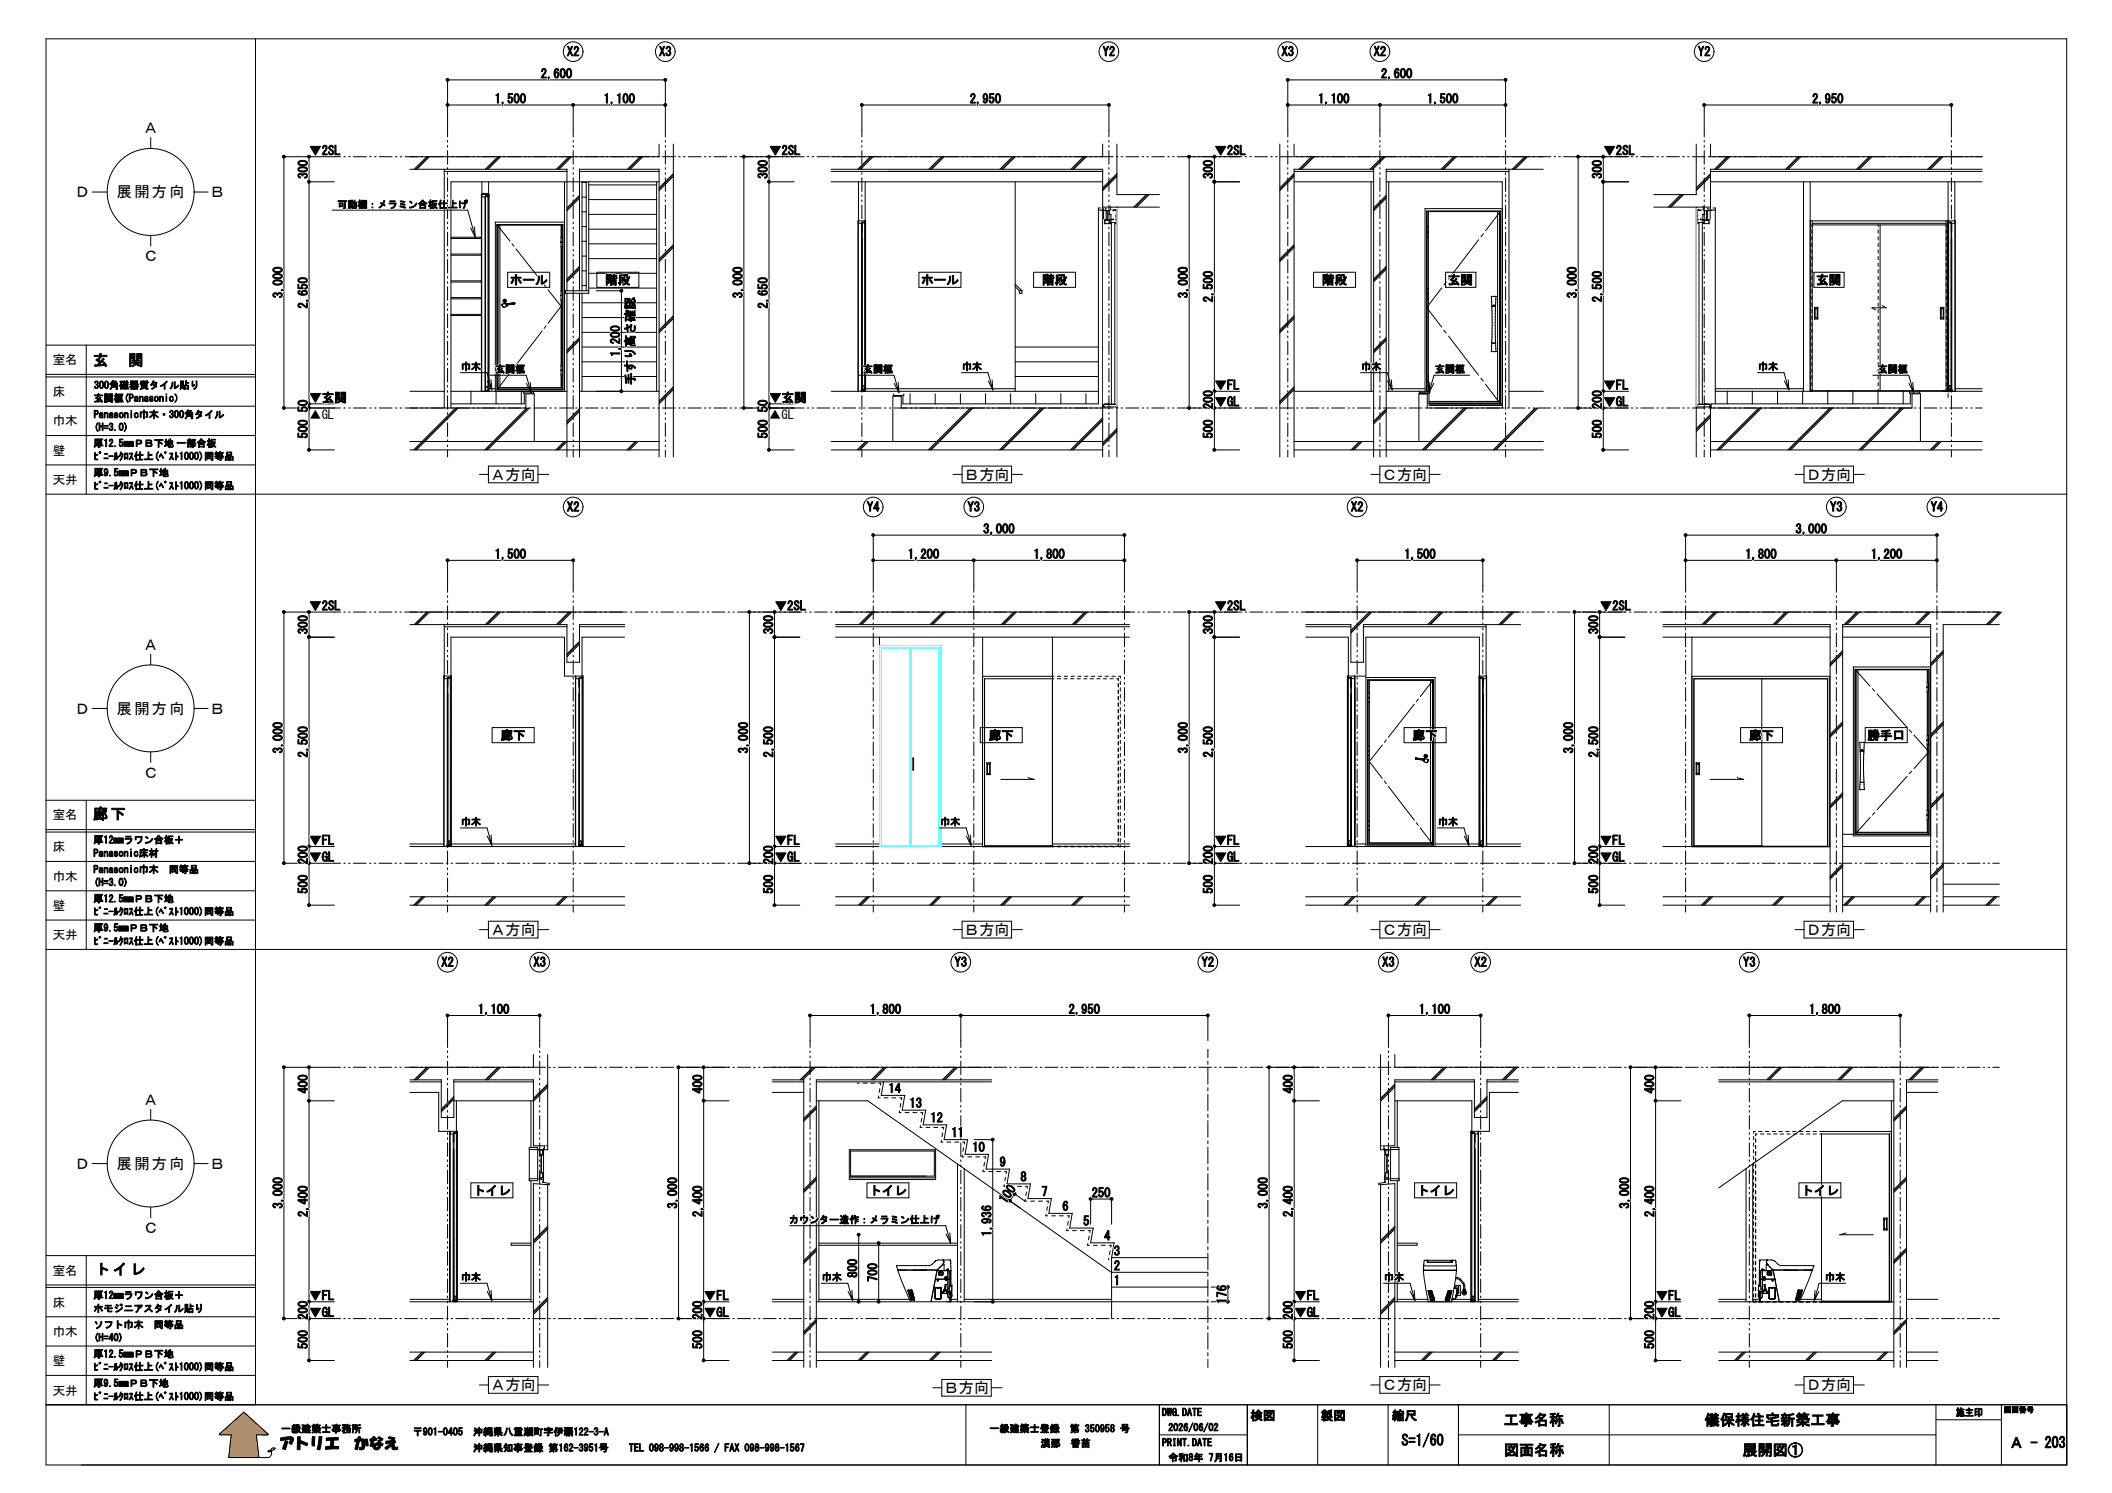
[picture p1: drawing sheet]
<svg xmlns="http://www.w3.org/2000/svg" width="420mm" height="297mm" viewBox="0 0 420 297" stroke-linecap="round" stroke-linejoin="round" font-family="sans-serif">
<defs><g id="words">
<g font-size="3" fill="#fff">
<text x="28.6" y="26.6">Ａ</text>
<text x="15" y="39.3">Ｄ</text>
<text x="23.4" y="39.3">展開方向</text>
<text x="41.9" y="39.3">Ｂ</text>
<text x="28.6" y="52">Ｃ</text>
<text x="18.6" y="72.7">玄　関</text>
<text x="97.7" y="95.5">Ａ方向</text>
<text x="191.9" y="95.5">Ｂ方向</text>
<text x="275" y="95.5">Ｃ方向</text>
<text x="359.4" y="95.5">Ｄ方向</text>
<text x="28.6" y="129.3">Ａ</text>
<text x="15" y="142.1">Ｄ</text>
<text x="23.4" y="142.1">展開方向</text>
<text x="41.9" y="142.1">Ｂ</text>
<text x="28.6" y="154.7">Ｃ</text>
<text x="18.6" y="163">廊下</text>
<text x="97.7" y="186.1">Ａ方向</text>
<text x="191.9" y="186.1">Ｂ方向</text>
<text x="275" y="186.1">Ｃ方向</text>
<text x="359.4" y="186.1">Ｄ方向</text>
<text x="28.6" y="219.9">Ａ</text>
<text x="15" y="232.6">Ｄ</text>
<text x="23.4" y="232.6">展開方向</text>
<text x="41.9" y="232.6">Ｂ</text>
<text x="28.6" y="245.3">Ｃ</text>
<text x="19" y="253.6">トイレ</text>
<text x="97.7" y="276.7">Ａ方向</text>
<text x="187.9" y="277.2">Ｂ方向</text>
<text x="275" y="276.7">Ｃ方向</text>
<text x="359.4" y="276.7">Ｄ方向</text>
<text x="278.9" y="287.6">S=1/60</text>
<text x="299.2" y="283.6">工事名称</text>
<text x="339.2" y="283.6">儀保様住宅新築工事</text>
<text x="55.7" y="288.2">アトリエ　かなえ</text>
<text x="299.3" y="289.6">図面名称</text>
<text x="346.7" y="289.6">展開図①</text>
<text x="399.8" y="288.1">Ａ - 203</text>
</g>
<g font-size="2.5" fill="#fff">
<text x="112.9" y="11.2">X2</text>
<text x="131.2" y="11.2">X3</text>
<text x="219.4" y="11.2">Y2</text>
<text x="255" y="11.2">X3</text>
<text x="273.4" y="11.2">X2</text>
<text x="337.9" y="11.2">Y2</text>
<text x="107.7" y="15.6">2,600</text>
<text x="274.8" y="15.6">2,600</text>
<text x="98.5" y="20.6">1,500</text>
<text x="120.2" y="20.6">1,100</text>
<text x="193" y="20.6">2,950</text>
<text x="262.3" y="20.6">1,100</text>
<text x="284" y="20.6">1,500</text>
<text x="360.6" y="20.6">2,950</text>
<text x="61.3" y="35.6" transform="rotate(-90 61.3 35.6)">300</text>
<text x="61.6" y="30.9">▼2SL</text>
<text x="152.8" y="35.6" transform="rotate(-90 152.8 35.6)">300</text>
<text x="153.1" y="30.9">▼2SL</text>
<text x="241.4" y="35.6" transform="rotate(-90 241.4 35.6)">300</text>
<text x="241.7" y="30.9">▼2SL</text>
<text x="318.7" y="35.6" transform="rotate(-90 318.7 35.6)">300</text>
<text x="319" y="30.9">▼2SL</text>
<text x="56.3" y="59.4" transform="rotate(-90 56.3 59.4)">3,000</text>
<text x="101.5" y="56.6">ホール</text>
<text x="120.5" y="56.6">階段</text>
<text x="147.8" y="59.4" transform="rotate(-90 147.8 59.4)">3,000</text>
<text x="183.3" y="56.6">ホール</text>
<text x="207.4" y="56.6">階段</text>
<text x="236.4" y="59.3" transform="rotate(-90 236.4 59.3)">3,000</text>
<text x="263.1" y="56.6">階段</text>
<text x="288.1" y="56.6">玄関</text>
<text x="313.7" y="59.4" transform="rotate(-90 313.7 59.4)">3,000</text>
<text x="361.4" y="56.6">玄関</text>
<text x="61.3" y="61.4" transform="rotate(-90 61.3 61.4)">2,650</text>
<text x="152.8" y="61.4" transform="rotate(-90 152.8 61.4)">2,650</text>
<text x="241.4" y="60.2" transform="rotate(-90 241.4 60.2)">2,500</text>
<text x="318.7" y="60.2" transform="rotate(-90 318.7 60.2)">2,500</text>
<text x="123.4" y="71" transform="rotate(-90 123.4 71)">1,200</text>
<text x="10.6" y="72.5">室名</text>
<text x="126.3" y="76.6" transform="rotate(-90 126.3 76.6)">手すり高さ確認</text>
<text x="241.7" y="77.5">▼FL</text>
<text x="319" y="77.5">▼FL</text>
<text x="10.6" y="78.8">床</text>
<text x="61.3" y="82.1" transform="rotate(-90 61.3 82.1)">50</text>
<text x="61.6" y="83.4">▲GL</text>
<text x="61.6" y="80">▼玄関</text>
<text x="152.8" y="82.1" transform="rotate(-90 152.8 82.1)">50</text>
<text x="153.1" y="83.4">▲GL</text>
<text x="153.1" y="80">▼玄関</text>
<text x="241.4" y="81.4" transform="rotate(-90 241.4 81.4)">200</text>
<text x="241.7" y="80.9">▼GL</text>
<text x="318.7" y="81.4" transform="rotate(-90 318.7 81.4)">200</text>
<text x="319" y="80.9">▼GL</text>
<text x="10.6" y="84.7">巾木</text>
<text x="61.3" y="87.3" transform="rotate(-90 61.3 87.3)">500</text>
<text x="152.8" y="87.3" transform="rotate(-90 152.8 87.3)">500</text>
<text x="241.4" y="87.3" transform="rotate(-90 241.4 87.3)">500</text>
<text x="318.7" y="87.3" transform="rotate(-90 318.7 87.3)">500</text>
<text x="10.6" y="90.5">壁</text>
<text x="10.6" y="96.3">天井</text>
<text x="112.9" y="101.8">X2</text>
<text x="172.6" y="101.8">Y4</text>
<text x="192.6" y="101.8">Y3</text>
<text x="268.8" y="101.8">X2</text>
<text x="364.2" y="101.8">Y3</text>
<text x="384.2" y="101.8">Y4</text>
<text x="195.7" y="106.1">3,000</text>
<text x="357.3" y="106.1">3,000</text>
<text x="98.5" y="111.2">1,500</text>
<text x="180.7" y="111.2">1,200</text>
<text x="205.7" y="111.2">1,800</text>
<text x="279.5" y="111.2">1,500</text>
<text x="347.3" y="111.2">1,800</text>
<text x="372.3" y="111.2">1,200</text>
<text x="61.6" y="121.5">▼2SL</text>
<text x="154.2" y="121.5">▼2SL</text>
<text x="241.7" y="121.5">▼2SL</text>
<text x="318.3" y="121.5">▼2SL</text>
<text x="61.3" y="126.2" transform="rotate(-90 61.3 126.2)">300</text>
<text x="153.9" y="126.2" transform="rotate(-90 153.9 126.2)">300</text>
<text x="241.4" y="126.2" transform="rotate(-90 241.4 126.2)">300</text>
<text x="318" y="126.2" transform="rotate(-90 318 126.2)">300</text>
<text x="56.3" y="149.9" transform="rotate(-90 56.3 149.9)">3,000</text>
<text x="99.7" y="147.2">廊下</text>
<text x="148.9" y="149.9" transform="rotate(-90 148.9 149.9)">3,000</text>
<text x="196.8" y="147.2">廊下</text>
<text x="236.4" y="149.9" transform="rotate(-90 236.4 149.9)">3,000</text>
<text x="281.1" y="147.2">廊下</text>
<text x="313" y="149.9" transform="rotate(-90 313 149.9)">3,000</text>
<text x="348" y="147.2">廊下</text>
<text x="371.6" y="147.2">勝手口</text>
<text x="61.3" y="150.7" transform="rotate(-90 61.3 150.7)">2,500</text>
<text x="153.9" y="150.7" transform="rotate(-90 153.9 150.7)">2,500</text>
<text x="241.4" y="150.7" transform="rotate(-90 241.4 150.7)">2,500</text>
<text x="318" y="150.7" transform="rotate(-90 318 150.7)">2,500</text>
<text x="10.6" y="163.1">室名</text>
<text x="10.6" y="169.4">床</text>
<text x="61.3" y="172" transform="rotate(-90 61.3 172)">200</text>
<text x="61.6" y="168.1">▼FL</text>
<text x="61.6" y="171.4">▼GL</text>
<text x="153.9" y="172" transform="rotate(-90 153.9 172)">200</text>
<text x="154.2" y="168.1">▼FL</text>
<text x="154.2" y="171.4">▼GL</text>
<text x="241.4" y="172" transform="rotate(-90 241.4 172)">200</text>
<text x="241.7" y="168.1">▼FL</text>
<text x="241.7" y="171.4">▼GL</text>
<text x="318" y="172" transform="rotate(-90 318 172)">200</text>
<text x="318.3" y="168.1">▼FL</text>
<text x="318.3" y="171.4">▼GL</text>
<text x="10.6" y="175.2">巾木</text>
<text x="61.3" y="177.8" transform="rotate(-90 61.3 177.8)">500</text>
<text x="153.9" y="177.8" transform="rotate(-90 153.9 177.8)">500</text>
<text x="241.4" y="177.8" transform="rotate(-90 241.4 177.8)">500</text>
<text x="318" y="177.8" transform="rotate(-90 318 177.8)">500</text>
<text x="10.6" y="181.1">壁</text>
<text x="10.6" y="186.9">天井</text>
<text x="87.9" y="192.3">X2</text>
<text x="106.2" y="192.3">X3</text>
<text x="190" y="192.3">Y3</text>
<text x="239.1" y="192.3">Y2</text>
<text x="275" y="192.3">X3</text>
<text x="293.4" y="192.3">X2</text>
<text x="346.8" y="192.3">Y3</text>
<text x="95.2" y="201.7">1,100</text>
<text x="173.1" y="201.7">1,800</text>
<text x="212.7" y="201.7">2,950</text>
<text x="282.4" y="201.7">1,100</text>
<text x="360" y="201.7">1,800</text>
<text x="61.3" y="217.6" transform="rotate(-90 61.3 217.6)">400</text>
<text x="139.8" y="217.6" transform="rotate(-90 139.8 217.6)">400</text>
<text x="176.8" y="217.4">14</text>
<text x="181" y="220.4">13</text>
<text x="257.2" y="217.6" transform="rotate(-90 257.2 217.6)">400</text>
<text x="329.2" y="217.6" transform="rotate(-90 329.2 217.6)">400</text>
<text x="185.2" y="223.3">12</text>
<text x="189.3" y="226.3">11</text>
<text x="193.5" y="229.2">10</text>
<text x="198.9" y="232.1">9</text>
<text x="94.2" y="237.8">トイレ</text>
<text x="173" y="237.8">トイレ</text>
<text x="200.1" y="239.6" transform="rotate(-55 200.1 239.6)">100</text>
<text x="203.1" y="235.1">8</text>
<text x="207.3" y="238">7</text>
<text x="217.3" y="238.2">250</text>
<text x="281.9" y="237.8">トイレ</text>
<text x="358.4" y="237.8">トイレ</text>
<text x="56.3" y="240.5" transform="rotate(-90 56.3 240.5)">3,000</text>
<text x="61.3" y="242.2" transform="rotate(-90 61.3 242.2)">2,400</text>
<text x="134.8" y="240.5" transform="rotate(-90 134.8 240.5)">3,000</text>
<text x="139.8" y="242.2" transform="rotate(-90 139.8 242.2)">2,400</text>
<text x="211.4" y="240.9">6</text>
<text x="215.6" y="243.8">5</text>
<text x="252.3" y="240.5" transform="rotate(-90 252.3 240.5)">3,000</text>
<text x="257.2" y="242.2" transform="rotate(-90 257.2 242.2)">2,400</text>
<text x="324.2" y="240.5" transform="rotate(-90 324.2 240.5)">3,000</text>
<text x="329.2" y="242.2" transform="rotate(-90 329.2 242.2)">2,400</text>
<text x="197.3" y="246" transform="rotate(-90 197.3 246)">1,936</text>
<text x="219.7" y="246.8">4</text>
<text x="221.7" y="249.8">3</text>
<text x="10.6" y="253.7">室名</text>
<text x="170.6" y="254.3" transform="rotate(-90 170.6 254.3)">800</text>
<text x="174.6" y="255.1" transform="rotate(-90 174.6 255.1)">700</text>
<text x="221.7" y="255.7">1</text>
<text x="221.7" y="252.8">2</text>
<text x="10.6" y="260">床</text>
<text x="61.3" y="262.6" transform="rotate(-90 61.3 262.6)">200</text>
<text x="61.6" y="262">▼GL</text>
<text x="61.6" y="258.7">▼FL</text>
<text x="139.8" y="262.6" transform="rotate(-90 139.8 262.6)">200</text>
<text x="140.1" y="258.7">▼FL</text>
<text x="140.1" y="262">▼GL</text>
<text x="244.1" y="259.5" transform="rotate(-90 244.1 259.5)">176</text>
<text x="257.2" y="262.6" transform="rotate(-90 257.2 262.6)">200</text>
<text x="257.5" y="258.7">▼FL</text>
<text x="257.5" y="262">▼GL</text>
<text x="329.2" y="262.6" transform="rotate(-90 329.2 262.6)">200</text>
<text x="329.4" y="262">▼GL</text>
<text x="329.4" y="258.7">▼FL</text>
<text x="10.6" y="265.8">巾木</text>
<text x="61.3" y="268.4" transform="rotate(-90 61.3 268.4)">500</text>
<text x="139.8" y="268.4" transform="rotate(-90 139.8 268.4)">500</text>
<text x="257.2" y="268.4" transform="rotate(-90 257.2 268.4)">500</text>
<text x="329.2" y="268.4" transform="rotate(-90 329.2 268.4)">500</text>
<text x="10.6" y="271.7">壁</text>
<text x="10.6" y="277.5">天井</text>
<text x="248.8" y="282.6">検図</text>
<text x="262.8" y="282.6">製図</text>
<text x="277" y="282.6">縮尺</text>
</g>
<g font-size="2" fill="#fff">
<text x="67.2" y="41.4">可動棚：メラミン合板仕上げ</text>
<text x="18.8" y="77.4">300角磁器質タイル貼り</text>
<text x="91.8" y="73.7">巾木</text>
<text x="98.6" y="74.2">玄関框</text>
<text x="171.8" y="74.2">玄関框</text>
<text x="191.5" y="73.7">巾木</text>
<text x="270.9" y="73.7">巾木</text>
<text x="285.5" y="74.2">玄関框</text>
<text x="349.8" y="73.7">巾木</text>
<text x="373.6" y="74.2">玄関框</text>
<text x="18.7" y="79.9">玄関框(Panasonic）</text>
<text x="18.7" y="83.2">Panasonic巾木・300角タイル</text>
<text x="18.7" y="88.9">厚12.5mmＰＢ下地 一部合板</text>
<text x="18.7" y="85.7">(H=3.0)</text>
<text x="18.7" y="91.5">ﾋﾞﾆ-ﾙｸﾛｽ仕上(ﾍﾞｽﾄ1000)同等品</text>
<text x="18.7" y="94.8">厚9.5mmＰＢ下地</text>
<text x="18.7" y="97.4">ﾋﾞﾆ-ﾙｸﾛｽ仕上(ﾍﾞｽﾄ1000)同等品</text>
<text x="18.7" y="167.8">厚12mmラワン合板＋</text>
<text x="91.8" y="164.2">巾木</text>
<text x="187.1" y="164.2">巾木</text>
<text x="286.2" y="164.2">巾木</text>
<text x="18.7" y="170.5">Panasonic床材</text>
<text x="18.7" y="173.7">Panasonic巾木　同等品</text>
<text x="18.7" y="179.5">厚12.5mmＰＢ下地</text>
<text x="18.7" y="176.3">(H=3.0)</text>
<text x="18.7" y="182.1">ﾋﾞﾆ-ﾙｸﾛｽ仕上(ﾍﾞｽﾄ1000)同等品</text>
<text x="18.7" y="185.3">厚9.5mmＰＢ下地</text>
<text x="18.7" y="188">ﾋﾞﾆ-ﾙｸﾛｽ仕上(ﾍﾞｽﾄ1000)同等品</text>
<text x="157" y="243.4">カウンター造作：メラミン仕上げ</text>
<text x="91.8" y="254.8">巾木</text>
<text x="163.6" y="254.8">巾木</text>
<text x="275.4" y="254.8">巾木</text>
<text x="363.1" y="254.8">巾木</text>
<text x="18.7" y="261.1">ホモジニアスタイル貼り</text>
<text x="18.7" y="258.4">厚12mmラワン合板＋</text>
<text x="18.7" y="264.3">ソフト巾木　同等品</text>
<text x="18.7" y="266.8">(H=40)</text>
<text x="18.7" y="270.1">厚12.5mmＰＢ下地</text>
<text x="18.7" y="272.7">ﾋﾞﾆ-ﾙｸﾛｽ仕上(ﾍﾞｽﾄ1000)同等品</text>
<text x="18.7" y="275.9">厚9.5mmＰＢ下地</text>
<text x="18.7" y="278.6">ﾋﾞﾆ-ﾙｸﾛｽ仕上(ﾍﾞｽﾄ1000)同等品</text>
<text x="231.2" y="281.7">DWG.DATE</text>
<text x="389.2" y="281.7">施主印</text>
<text x="56" y="285">一級建築士事務所</text>
<text x="82.2" y="285.6">〒901-0405　沖縄県八重瀬町字伊覇122-3-A</text>
<text x="196.9" y="285">一級建築士登録　第 350958 号</text>
<text x="207.1" y="287.9">漢那　香苗</text>
<text x="231.2" y="287.7">PRINT.DATE</text>
<text x="232.5" y="284.7">2026/06/02</text>
<text x="82.2" y="288.8">沖縄県知事登録 第162-3951号　　TEL 098-998-1566 / FAX 098-998-1567</text>
<text x="232.5" y="290.7">令和8年 7月16日</text>
</g>
<text font-size="1.5" fill="#fff" x="398.7" y="281">図面番号</text>
</g></defs>
<g fill="#9aff9a" stroke="#9aff9a" stroke-width=".2">
<path d="M53.8 288.5l.1 .1-.2 .2z" fill-rule="evenodd"/>
<path d="M53.6 288.5h.2l-.2 .4z" fill-rule="evenodd"/>
<path d="M53.5 288.6l.1-.1v.4l-.1-.1z" fill-rule="evenodd"/>
<path d="M53.3 288.7l.2-.1v.2h-.2z" fill-rule="evenodd"/>
<path d="M54 288.2l.4 .3-.5 .1z" fill-rule="evenodd"/>
<path d="M54 288.2l.6 .1-.2 .2z" fill-rule="evenodd"/>
<path d="M54.1 288.2l.7-.1-.2 .2z" fill-rule="evenodd"/>
<path d="M54.3 288.1h.5z" fill-rule="evenodd"/>
</g>
<path d="M43.7 285.2v.3" fill="none" stroke="#c89191" stroke-width=".2"/>
<g fill="#ff8000" stroke="#ff8000" stroke-width=".2">
<path d="M43.8 285.2v.2z"/>
<path d="M43.7 285.3l.1 .1z"/>
<path d="M43.8 285.4l-.1 .1z"/>
<path d="M53.2 285.4v.1z"/>
<path d="M53.3 285.3l-.1 .1z"/>
<path d="M53.2 285.2v.2z"/>
<path d="M45.5 290l5.5-4.5 .5 4.5z"/>
<path d="M48.5 281l4.7 4.2v.3z"/>
<path d="M43.8 285.2l4.7-4.2 4.7 4.5z"/>
<path d="M43.8 285.2l9.4 .3h-9.4z"/>
<path d="M46 285.5h5l-5.5 4.5z"/>
</g>
<g fill="none" stroke="#000" stroke-width=".2">
<path d="M50.8 7.7v271.8M89 15.9v10M89 15.9h43.4M132.4 15.9v10M256.2 15.9v10M256.2 15.9h43.3M299.5 15.9v10M18.3 38.2h3M30 27.4v2.1M38.7 38.2h2.7M61.5 31.2v49.1M61.5 36.2h5"/>
<path d="M67.8 31.2h-11.3v50h11.3M68.4 31.2h.3M69.4 31.2h.3M70.3 31.2h2.6M73.5 31.2h.3M74.5 31.2h.3M75.4 31.2h2.6M78.6 31.2h.4M79.6 31.2h.3M80.6 31.2h50.6M81.5 33.7h31.3v24.1M84.9 31.2l-2.5 2.5"/>
<path d="M85.2 31.2l-2.5 2.5M85.5 31.2l-2.6 2.5M88.4 34.1h24.4M88.4 33.7v47.5M89 27.9v.4M89 28.9v.4M89 30v2.7M89 33.3v.4M89 34.4v.3M89 35.4v2.7M89 38.8v.3M89 39.8v.3"/>
<path d="M89 20.9h43.4M89.1 25.9l-.1 1.3M95.8 38.7h1.5v39.2M95.8 38.6v39.3M95.8 38.7v39.2M95.8 39.2h.8v-.2h.5v.2M95.9 36.2v2.5M95.9 38.5h1.3M96.5 39.2v38.7M96.6 39.2h.1M96.6 39v38.7h.5v-38.7M96.6 39l-.1 .2"/>
<path d="M96.6 39h.5M96.6 39h.1M96.6 39.1h.5M97.1 39h.1M97.1 39.2h.1M97.2 36.2v41.7M97.2 39.2h-.1M99 31.2l-2.5 2.5M99.3 31.2l-2.5 2.5M99.6 31.2l-2.5 2.5M112.3 36.2v41.7M113.2 31.2l-2.5 2.5"/>
<path d="M113.5 31.2l-2.6 2.5M113.8 31.2l-2.6 2.5M114 20.9v6.3M114 27.9v.4M114 28.9v.4M114 30v2.7M114 33.3v.4M114 34.4v.3M114 35.4v2.7M114 38.8v.3M114 39.8v.3M115.3 34.1h15.8"/>
<path d="M115.3 38.9l-2.5 2.5M115.3 39.2l-2.5 2.5M115.3 39.4l-2.5 2.5M115.8 36.3h.8M115.8 39.2h.8M115.8 36.2v21.6M116.6 36.2v21.6M117.1 36.2v22.2h-4.6v-.6h4.6M117.1 39.7h13.6M117.1 36.8h13.6M127.3 31.2l-2.5 2.5M127.6 31.2l-2.5 2.5"/>
<path d="M127.9 31.2l-2.5 2.5M130.6 36.2v41.7M131.1 28.7v2.5M131.1 33.7v57.2M131.1 36.2h-41.4v45M131.1 33.7h-15.8v24.1M131.8 31.2h2.6M132.4 27.9v.4M132.4 28.9v.4M132.4 30v2.7M132.4 33.3v.4M132.4 34.4v.3"/>
<path d="M132.4 35.4v2.7M132.4 38.8v.3M132.4 39.8v.3M132.4 25.9v1.3M134 28.7v62.2M134 35.1l-2.9 2.8M134 34.8l-2.9 2.9M134 34.5l-2.9 2.9M135 31.2h.3M135.9 31.2h.4M136.9 31.2h2.6M140.1 31.2h.3"/>
<path d="M141.1 31.2h.3M142 31.2h2.6M145.2 31.2h.4M146.2 31.2h.3M147.2 31.2h12.8M148 31.2v50M153 36.2h5M153 31.2v49.1M160.6 31.2h.3M161.6 31.2h.3M162.5 31.2h2.6M165.4 31.2h56"/>
<path d="M165.4 33.7h54v57.2M165.4 34.1h54M165.4 36.2h54M170.8 36.2v7.7h1.4M171.5 25.9v-5h49.1v6.3M171.5 27.9v.4M171.5 28.9v.4M171.5 30v2.7M171.5 33.3v.4M171.5 34.4v.3M171.5 35.4v2.7M171.5 38.8v.3"/>
<path d="M171.5 39.8v.3M171.5 25.9v1.3M172.1 36.2v8.2M173.2 31.2l-2.6 2.5M173.4 31.2l-2.5 2.5M173.7 31.2l-2.5 2.5M187.3 31.2l-2.5 2.5M187.6 31.2l-2.6 2.5M187.9 31.2l-2.6 2.5M201.4 31.2l-2.5 2.5M201.7 31.2l-2.5 2.5M202 36.2v41.7"/>
<path d="M202 31.2l-2.5 2.5M215.6 31.2l-2.6 2.5M215.8 31.2l-2.5 2.5M216.1 31.2l-2.5 2.5M219.4 28.7v2.5M220.6 27.9v.4M220.6 28.9v.4M220.6 30v2.7M220.6 33.3v.4M220.6 34.4v.3M220.6 35.4v2.7M220.6 38.8v.3"/>
<path d="M220.6 39.8v.3M222.1 31.2h.3M222.2 28.7v10h8.5M222.2 35.1l-2.8 2.8M222.2 34.8l-2.8 2.9M222.2 34.5l-2.8 2.9M223 31.2h.3M224 31.2h2.6M227.2 31.2h.3M228.1 38.7l-2.6 2.5M228.1 31.2h.4M228.4 38.7l-2.6 2.5"/>
<path d="M228.6 38.7l-2.5 2.5M229.1 31.2h2.6M232.3 31.2h.3M233.3 31.2h.3M234.2 31.2h12.8M236.6 31.2v50M241.6 36.2h5M241.6 31.2v58.3h5M247.7 31.2h.3M248.6 31.2h.4M249.6 31.2h2.5M252.8 31.2h.3"/>
<path d="M253.8 31.2h.3M254.6 28.7v62.2M254.7 31.2h2.6M256.2 27.9v.4M256.2 28.9v.4M256.2 30v2.7M256.2 33.3v.4M256.2 34.4v.3M256.2 35.4v2.7M256.2 38.8v.3M256.2 39.8v.3M256.2 20.9h43.3"/>
<path d="M256.2 25.9v1.3M257.4 28.7v2.5h51.1M257.4 34.1h15.9M257.4 36.2h15.9M257.5 35.1l-2.9 2.8M257.5 34.8l-2.9 2.9M257.5 34.5l-2.9 2.9M260.9 31.2l-2.5 2.5M261.2 31.2l-2.5 2.5M261.5 31.2l-2.5 2.5M272.8 36.2v41.7M274.5 20.9v6.3"/>
<path d="M274.5 27.9v.4M274.5 28.9v.4M274.5 30v2.7M274.5 33.3v.4M274.5 34.4v.3M274.5 35.4v2.7M274.5 38.8v.3M274.5 39.8v.3M275 31.2l-2.5 2.5M275.3 31.2l-2.5 2.5M275.6 31.2l-2.5 2.5M275.8 34.1h24.4"/>
<path d="M275.8 36.2h23.1v45M275.8 38.9l-2.5 2.5M275.8 39.2l-2.5 2.5M275.8 39.4l-2.5 2.5M276.3 36.2v41.7M289.2 31.2l-2.5 2.5M289.5 31.2l-2.5 2.5M289.8 31.2l-2.6 2.5M299.5 27.9v.4M299.5 28.9v.4M299.5 30v2.7M299.5 33.3v.4"/>
<path d="M299.5 34.4v.3M299.5 35.4v2.7M299.5 38.8v.3M299.5 39.8v.3M299.5 25.9v1.3M300.2 33.7v47.5h-.3M303.3 31.2l-2.5 2.5M303.6 31.2l-2.5 2.5M303.9 31.2l-2.5 2.5M307 33.7h-31.2v57.2M309.1 31.2h.4M310.1 31.2h.3"/>
<path d="M311.1 31.2h2.5M318.9 36.2h5.1M318.9 31.2v58.3h5.1M324 31.2h-10v50h10M324.5 31.2h.3M325.5 31.2h.3M326.4 31.2h2.6M329.6 31.2h.4M330.6 31.2h.3M331.5 31.2h2.6M334.4 38.7l-2.5 2.5M334.7 38.7l-2.5 2.5"/>
<path d="M334.7 31.2h.4M335 38.7l-2.6 2.5M335.7 31.2h.3M336.7 31.2h2.5M337.4 28.7l.1 10h-8.5M339 27.2v-6.3h49.2v6.3M339 27.9v.4M339 28.9v.4M339 30v2.7M339 33.3v.4M339 34.4v.3M339 35.4v2.7"/>
<path d="M339 38.8v.3M339 39.8v.3M339.9 31.2h.3M340.3 28.7v2.5h54h-1.3M340.3 34.1h54M340.3 36.2h54M340.3 35.1l-2.9 2.8M340.3 34.8l-2.9 2.9M340.3 34.5l-2.9 2.9M343.6 31.2l-2.5 2.5M343.9 31.2l-2.6 2.5M344.2 31.2l-2.6 2.5"/>
<path d="M357.7 31.2l-2.5 2.5M358 31.2l-2.5 2.5M358.3 31.2l-2.5 2.5M358.8 36.2v41.7M360.1 36.2v41.7M371.9 31.2l-2.6 2.5M372.2 31.2l-2.6 2.5M372.4 31.2l-2.5 2.5M386 31.2l-2.5 2.5M386.3 31.2l-2.5 2.5M386.6 31.2l-2.5 2.5M387.6 36.2v41.8"/>
<path d="M388.2 27.9v.4M388.2 28.9v.4M388.2 30v2.7M388.2 33.3v.4M388.2 34.4v.3M388.2 35.4v2.7M388.2 38.8v.3M388.2 39.8v.3M388.9 36.2v7.7h-28.8M394.3 33.7h-54v7.5h-11.3M30 46.9v2.1M66.1 41.8h26.9l1.5 5.4"/>
<path d="M89 40.8v2.7M89 44.2v.3M89 45.2v.3M89 46.2v2.7M89 49.6v.3M89 50.6v.3M89 51.6v2.7M89 55v.4M89 56v.4M89 57v2.8M89.7 47.2h5.8v.3h-5.8M89.7 50.5h5.8v.3h-5.8"/>
<path d="M89.7 59.2h5.8v.3h-5.8M89.7 55.9h5.9M93.6 45.3l.9 1.9M94.4 45.1l.1 2.1M95.5 55.9v.2h-5.8M98.5 44.2h13.8M98.5 44.2v33.7M98.9 44.7v32.8h13.1M99.1 44.7v.1M99.5 44.7v32.4M100.1 59.8v.2M100.1 59.7v.1"/>
<path d="M100.3 59.6l-.2 .1M100.3 60h.1M100.3 59.9h.1M100.3 59.8l.1 .1M100.3 59.9l.1 .1M100.4 60h.1M100.4 59.8h.1M100.4 59.8v.2M100.4 59.5l-.1 .1M100.4 59.5l.1 .1M100.5 59.8v.1M100.5 59.9h.1"/>
<path d="M100.5 59.9v.1M100.5 59.6h.1M100.6 59.6l.1 .3M100.7 59.9l-.1 .2M101 54.2h8.4v3h-8.4zM101.9 48.5l.3 .5M102.6 49.5l5.2 6.6M108.2 56.6l.4 .5M109 57.6l2.6 3.3M111.6 48.2h.3M111.6 49.1h.3M111.6 57.9h.3"/>
<path d="M111.6 58.8h.3M111.6 47.3h.3M111.6 59.7h.3M111.6 44.7v32.4M111.6 44.8h-12.6v32.3h12.6M111.7 44.7v2.6M111.7 49.1v8.8M111.7 59.6v13.2M111.9 47.3v1.8M111.9 57.9v1.8M112 44.7v32.8M112 44.7h-13.1l2.6 3.3"/>
<path d="M112.8 58.3v32.6M114 40.8v2.7M114 44.2v.3M114 45.2v.3M114 46.2v2.7M114 49.6v.3M114 50.6v.3M114 51.6v2.7M114 55v.4M114 56v.4M114 57v2.8M115.3 58.3v32.6"/>
<path d="M115.3 53l-2.5 2.5M115.3 53.3l-2.5 2.5M115.3 53.6l-2.5 2.5M115.8 42.1h.8M115.8 45.1h.8M115.8 48h.8M115.8 50.9h.8M115.8 53.9h.8M115.8 56.8h.8M115.8 58.4v19.5M117.1 57.3h13.6M117.1 54.4h13.6"/>
<path d="M117.1 51.5h13.6M117.1 48.5h13.6M117.1 45.6h13.6M117.1 42.7h13.6M118.6 57.8h5v20.1M118.7 54.2h8.4v3h-8.4zM132.4 40.8v2.7M132.4 44.2v.3M132.4 45.2v.3M132.4 46.2v2.7M132.4 49.6v.3M132.4 50.6v.3"/>
<path d="M132.4 51.6v2.7M132.4 55v.4M132.4 56v.4M132.4 57v2.8M134 49.2l-2.9 2.9M134 49l-2.9 2.8M134 48.7l-2.9 2.8M170.7 43.9v34M170.8 44.4h.7l-.1 .1M171.4 57.8h.1M171.4 55.9h.1M171.4 56.1h.1"/>
<path d="M171.4 59.2h.1M171.4 59.4h.1M171.4 47.5h.1M171.4 50.8h.1M171.4 45.1h.1M171.4 48h.1M171.4 50.9h.1M171.4 53.9h.1M171.4 56.8h.1M171.4 57.4h.1M171.4 54.4h.1M171.4 51.5h.1"/>
<path d="M171.4 48.5h.1M171.4 45.6h.1M171.4 44.5h.1M171.4 44.6h.1M171.4 44.7h.1M171.4 44.8h.1M171.4 44.9h.1M171.4 45h.1M171.4 45.2h.1M171.4 45.3h.1M171.4 45.4h.1M171.4 45.5h.1"/>
<path d="M171.4 45.7h.1M171.4 45.8h.1M171.4 45.9h.1M171.4 46h.1M171.4 46.1h.1M171.4 47.4h.1M171.4 47.6h.1M171.4 47.7h.1M171.4 47.8h.1M171.4 47.9h.1M171.4 48.1h.1M171.4 48.2h.1"/>
<path d="M171.4 48.3h.1M171.4 48.4h.1M171.4 48.6h.1M171.4 48.7h.1M171.4 48.8h.1M171.4 48.9h.1M171.4 49h.1M171.4 49.1h.1M171.4 49.2h.1M171.4 49.3h.1M171.4 49.4h.1M171.4 49.5h.1"/>
<path d="M171.4 49.6h.1M171.4 49.7h.1M171.4 49.8h.1M171.4 49.9h.1M171.4 50h.1M171.4 50.1h.1M171.4 50.2h.1M171.4 50.3h.1M171.4 50.4h.1M171.4 50.5h.1M171.4 50.6h.1M171.4 50.7h.1"/>
<path d="M171.4 51h.1M171.4 51.1h.1M171.4 51.2h.1M171.4 51.3h.1M171.4 51.4h.1M171.4 51.6h.1M171.4 51.7h.1M171.4 51.8h.1M171.4 51.9h.1M171.4 52h.1M171.4 52.1h.1M171.4 52.2h.1"/>
<path d="M171.4 52.3h.1M171.4 52.4h.1M171.4 52.5h.1M171.4 52.6h.1M171.4 52.7h.1M171.4 52.8h.1M171.4 52.9h.1M171.4 53h.1M171.4 53.1h.1M171.4 53.2h.1M171.4 53.3h.1M171.4 53.4h.1"/>
<path d="M171.4 53.5h.1M171.4 53.6h.1M171.4 53.7h.1M171.4 53.8h.1M171.4 54h.1M171.4 54.1h.1M171.4 54.2h.1M171.4 54.3h.1M171.4 54.5h.1M171.4 54.6h.1M171.4 54.7h.1M171.4 54.8h.1"/>
<path d="M171.4 54.9h.1M171.4 55h.1M171.4 55.1h.1M171.4 55.2h.1M171.4 55.3h.1M171.4 55.4h.1M171.4 55.5h.1M171.4 55.6h.1M171.4 55.7h.1M171.4 55.8h.1M171.4 56h.1M171.4 56.2h.1"/>
<path d="M171.4 56.3h.1M171.4 56.4h.1M171.4 56.5h.1M171.4 56.6h.1M171.4 56.7h.1M171.4 56.9h.1M171.4 57h.1M171.4 57.1h.1M171.4 57.2h.1M171.4 57.3h.1M171.4 57.5h.1M171.4 57.6h.1"/>
<path d="M171.4 57.7h.1M171.4 57.9h.1M171.4 58h.1M171.4 58.1h.1M171.4 58.2h.1M171.4 58.3h.1M171.4 58.4h.1M171.4 58.5h.1M171.4 58.6h.1M171.4 58.7h.1M171.4 58.8h.1M171.4 58.9h.1"/>
<path d="M171.4 59h.1M171.4 59.1h.1M171.4 59.3h.1M171.4 59.5h.1M171.4 59.6h.1M171.4 59.7h.1M171.4 59.8h.1M171.4 59.9h.1M171.4 60h.1M171.4 44.4v33.2h.3M171.5 40.8v2.7M171.5 44.2v.3"/>
<path d="M171.5 45.2v.3M171.5 46.2v2.7M171.5 49.6v.3M171.5 50.6v.3M171.5 51.6v2.7M171.5 55v.4M171.5 56v.4M171.5 57v2.8M171.5 44.3v33.2M171.5 44.3h.1M171.5 44.3h.5M172 44.2h.1"/>
<path d="M172 43.9v33.6h-.6M172 44.3h.1M172 44.2l-.5 .1M172 44.3h-.5M172 44.4h.1M172.1 44.2h-.6v.2M172.2 43.9v34M182.8 54.2h8.4v3h-8.4zM202 57l.8 .8M202 56.5l1.3 1.3M202.8 57.8h.5M202.8 57.8v.6h.5v-.6"/>
<path d="M205.6 54.2h8.4v3h-8.4zM218.5 41.8h1.1M219 41.4h-.5v38.9h-38.9v-1.6M219.2 41.8h.1M219.4 41.2h11.3M219.6 41.9l.5 .1v1.7M219.6 43.7h1.4M219.6 41.5v3h.2M219.6 44.2h.2M219.7 43.7v.5M219.8 44.4l.1 .1M219.8 43.7v.7h-.2"/>
<path d="M219.8 43.9h.9M220 41.5v.1M220 41.5h-.1v.4M220.1 42.1h.2M220.1 43.7h.1M220.2 43.7v.2M220.2 42.6h.1M220.2 43.5h.1M220.3 43.7h-.1M220.6 40.8v2.7M220.6 44.2v.3M220.6 45.2v.3"/>
<path d="M220.6 46.2v2.7M220.6 49.6v.3M220.6 50.6v.3M220.6 51.6v2.7M220.6 55v.4M220.6 56v.4M220.6 57v2.8M220.7 41.9v.8h.3v1M220.7 41.9h-.4v1.8M220.7 43.7v.8l.3-.2v-.6M220.9 43.7l-.2 .1M220.9 41.5h.1"/>
<path d="M220.9 41.5v.1M220.9 44.3v.2M221 41v.7l-.3 .2M221 41.5h1.1v.2M221 44.4l-1.3 .1M221 43.9h.1M221.1 44.2v36.2h.7v-36.1h-.7M221.2 43.6l-.1 .1M221.2 41.5v.1M221.3 43.6h.2M221.5 43.5v.2h-.5M221.6 41.8h.2"/>
<path d="M221.6 41.5v.4h-.3M221.8 41.8h.1M221.9 43.7h.1M221.9 41.7l-.1 .2 .3-.1M221.9 41.7l.1 .1h-.1M221.9 43.7h.2M221.9 43.6v.1M222 43.1l.1 .1M222.1 41.7h.1M222.1 42.9h-.1M222.1 41.6v2.9h-.2v-.3M222.2 41.2v49.7"/>
<path d="M256.2 40.8v2.7M256.2 44.2v.3M256.2 45.2v.3M256.2 46.2v2.7M256.2 49.6v.3M256.2 50.6v.3M256.2 51.6v2.7M256.2 55v.4M256.2 56v.4M256.2 57v2.8M257.5 49.2l-2.9 2.9M257.5 49l-2.9 2.8"/>
<path d="M257.5 48.7l-2.9 2.8M261.3 54.2h8.4v3h-8.4zM274.5 40.8v2.7M274.5 44.2v.3M274.5 45.2v.3M274.5 46.2v2.7M274.5 49.6v.3M274.5 50.6v.3M274.5 51.6v2.7M274.5 55v.4M274.5 56v.4M274.5 57v2.8"/>
<path d="M275.8 53l-2.5 2.5M275.8 53.3l-2.5 2.5M275.8 53.6l-2.5 2.5M283.5 41.5v36.4M283.5 41.5h15.4M283.8 42v35.9M283.9 58.4h.3zM283.9 46.1h.3zM283.9 45h.3v2.1h-.3zM283.9 57.4h.3v2.1h-.3zM284.1 42v3.1M284.1 47.1v10.3"/>
<path d="M284.1 59.5v15.3M284.2 42.1h14.2M284.2 42.1v3M284.2 47.1v10.3M284.2 59.5v15.3M286.8 57.3l-3 3.9 3 3.9M287.6 54.2h6v3h-6zM287.7 56.1l-.4 .6M294.2 47.7l-6 7.8M295.1 46.5l-.5 .6M296.7 59v.6M296.7 59h.1"/>
<path d="M296.7 59h.9M296.7 59.6l.1 1.7M297.6 59.6l-.1 1.1M297.6 59h.1M297.6 59v.6M297.9 42.1v37.8M298.3 42v.1M298.3 42.1v37.8M298.5 42l-3 3.9M298.5 42v38.3M298.5 42h-14.7M299.5 40.8v2.7"/>
<path d="M299.5 44.2v.3M299.5 45.2v.3M299.5 46.2v2.7M299.5 49.6v.3M299.5 50.6v.3M299.5 51.6v2.7M299.5 55v.4M299.5 56v.4M299.5 57v2.8M337.4 41.2v49.7M337.7 41.6v2.9h.2v-.3M337.7 43.7h.2"/>
<path d="M337.7 42.9h.1M337.7 43.1v.1M337.8 43.6v.1M337.8 41.7v.1M337.8 41.7l.1 .2-.2-.1M337.9 43.7h.1M337.9 41.8h.2M337.9 41.8h.1M338.1 41.5v.4h.3M338.3 43.6h.1M338.3 43.5v.2h1.9M338.5 41.5v.1"/>
<path d="M338.5 43.6l.1 .1M338.6 44.2l.1 36.2h-.7v-36.1h.7M338.8 44.3l.3 .2M338.8 41.5h-1.2l.1 .2M338.8 44.5h1.3M338.8 41.5h.1M338.8 41v.7l.3 .2M338.8 44.3v.2M338.9 43.7l.2 .1M338.9 41.5v.1M339 40.8v2.7M339 45.2v.3"/>
<path d="M339 46.2v2.7M339 49.6v.3M339 50.6v.3M339 51.6v2.7M339 55v.4M339 56v.4M339 57v2.8M339.1 43.9h.9M339.1 43.7l-.1 .8M339.1 41.9v.8h-.4l.1 1.7M339.1 41.9h.4v1.8M339.5 42.1h.2"/>
<path d="M339.5 43.7h.1M339.5 42.6h.1M339.5 43.5h.1M339.6 43.7v.2M339.7 43.7h-.1M339.7 41.5h.1v.4M339.7 41.5v.1M340 44.2h.1M340 44.4l-.1 .1M340 43.7v.8M340.1 43.7v.5M340.1 44.4l-.2 .1"/>
<path d="M340.2 41.5v2.1v.9h-.2M340.2 41.9l-.5 .1v1.7M340.8 41.4h.4v.4h-1h.4M341.2 41.8v38.5M360.5 45.1v-.4h26.7v.4M360.5 45.7v.7M360.5 47.1v.6M360.5 48.4v.6M360.5 49.7v.7M360.5 51v.7M360.5 52.3v.7M360.5 53.7v.6"/>
<path d="M360.5 55v.6M360.5 56.3v.7M360.5 57.6v.7M360.5 58.9v.7M360.5 44.4h26.7M360.5 43.9v34M360.9 54.2h6v3h-6zM373.6 45.7v.7M373.6 47.1v.6M373.6 48.4v.6M373.6 49.7v.7M373.6 51v.7"/>
<path d="M373.6 52.3v.7M373.6 53.7v.6M373.6 55v.6M373.6 56.3v.7M373.6 57.6v.7M373.6 58.9v.7M373.7 44.7l-.1 .4M374 44.7v33M387.1 43.9v34M387.2 45.7v.7M387.2 47.1v.6M387.2 48.4v.6"/>
<path d="M387.2 49.7v.7M387.2 51v.7M387.2 52.3v.7M387.2 53.7v.6M387.2 55v.6M387.2 56.3v.7M387.2 57.6v.7M387.2 58.9v.7M387.5 43.9v34M387.6 44.5h.1M387.7 43.9v33.6h.6M387.7 44.3h.5"/>
<path d="M387.7 44.3h.1M388.1 44.2l-.5 .1M388.2 57.8h.1M388.2 55.9h.1M388.2 56.1h.1M388.2 59.2h.1M388.2 59.4h.1M388.2 56.8h.1M388.2 57.4h.1M388.2 55.1h.1M388.2 55.2h.1M388.2 55.3h.1"/>
<path d="M388.2 55.4h.1M388.2 55.5h.1M388.2 55.6h.1M388.2 55.7h.1M388.2 55.8h.1M388.2 56h.1M388.2 56.2h.1M388.2 56.3h.1M388.2 56.4h.1M388.2 56.5h.1M388.2 56.6h.1M388.2 56.7h.1"/>
<path d="M388.2 56.9h.1M388.2 57h.1M388.2 57.1h.1M388.2 57.2h.1M388.2 57.3h.1M388.2 57.5h.1M388.2 57.6h.1M388.2 57.7h.1M388.2 57.9h.1M388.2 58h.1M388.2 58.1h.1M388.2 58.2h.1"/>
<path d="M388.2 58.3h.1M388.2 58.4h.1M388.2 58.5h.1M388.2 58.6h.1M388.2 58.7h.1M388.2 58.8h.1M388.2 58.9h.1M388.2 59h.1M388.2 59.1h.1M388.2 59.3h.1M388.2 59.5h.1M388.2 59.6h.1"/>
<path d="M388.2 59.7h.1M388.2 59.8h.1M388.2 59.9h.1M388.2 60h.1M388.2 44.3h.1M388.2 47.5h.1M388.2 50.8h.1M388.2 45.1h.1M388.2 48h.1M388.2 50.9h.1M388.2 53.9h.1M388.2 54.4h.1"/>
<path d="M388.2 51.5h.1M388.2 48.5h.1M388.2 45.6h.1M388.2 44.3v33.2M388.2 44.5h.1M388.2 44.6h.1M388.2 44.7h.1M388.2 44.8h.1M388.2 44.9h.1M388.2 45h.1M388.2 45.2h.1M388.2 45.3h.1"/>
<path d="M388.2 45.4h.1M388.2 45.5h.1M388.2 45.7h.1M388.2 45.8h.1M388.2 45.9h.1M388.2 46h.1M388.2 46.1h.1M388.2 44.4h.1M388.2 47.4h.1M388.2 47.6h.1M388.2 47.7h.1M388.2 47.8h.1"/>
<path d="M388.2 47.9h.1M388.2 48.1h.1M388.2 48.2h.1M388.2 48.3h.1M388.2 48.4h.1M388.2 48.6h.1M388.2 48.7h.1M388.2 48.8h.1M388.2 48.9h.1M388.2 49h.1M388.2 49.1h.1M388.2 49.2h.1"/>
<path d="M388.2 49.3h.1M388.2 49.4h.1M388.2 49.5h.1M388.2 49.6h.1M388.2 49.7h.1M388.2 49.8h.1M388.2 49.9h.1M388.2 50h.1M388.2 50.1h.1M388.2 50.2h.1M388.2 50.3h.1M388.2 50.4h.1"/>
<path d="M388.2 50.5h.1M388.2 50.6h.1M388.2 50.7h.1M388.2 51h.1M388.2 51.1h.1M388.2 51.2h.1M388.2 51.3h.1M388.2 51.4h.1M388.2 51.6h.1M388.2 51.7h.1M388.2 51.8h.1M388.2 51.9h.1"/>
<path d="M388.2 52h.1M388.2 52.1h.1M388.2 52.2h.1M388.2 52.3h.1M388.2 52.4h.1M388.2 52.5h.1M388.2 52.6h.1M388.2 52.7h.1M388.2 52.8h.1M388.2 52.9h.1M388.2 53h.1M388.2 53.1h.1"/>
<path d="M388.2 53.2h.1M388.2 53.3h.1M388.2 53.4h.1M388.2 53.5h.1M388.2 53.6h.1M388.2 53.7h.1M388.2 53.8h.1M388.2 54h.1M388.2 54.1h.1M388.2 54.2h.1M388.2 54.3h.1M388.2 54.5h.1"/>
<path d="M388.2 54.6h.1M388.2 54.7h.1M388.2 54.8h.1M388.2 54.9h.1M388.2 55h.1M388.2 44.2l.1 33.4h-.3M388.2 40.8v2.7M388.2 44.2h-.6l-.1 .2M388.9 44.4l-.7 .1M388.9 43.9v34M389 43.9v34M9.2 75h41.7"/>
<path d="M9.2 74.5h41.7M9.2 68.7h41.6M17.2 68.7v29.6M81.5 77.9h6.9M89 60.4v.4M89 61.4v.4M89 62.5v2.7M89 65.8v.4M89 66.9v.3M89 67.9v2.7M89 71.3v.3M89 72.3v.3"/>
<path d="M89 73.3v2.7M89 76.7v.3M89 77.7v.3M89 78.7v2.7M89.7 77.9h23.1M89.7 62.5h5.9M91.6 74.1h5.3l.9 3.5-.9-1.8M93.7 77.8v2.5M95.5 62.5v.3h-5.8M96.5 77.8h.1M96.7 77.5v.2M96.7 77v.2"/>
<path d="M96.7 76.9h.1M96.8 76.9h.1M96.9 76.9h.1M97 77h.1M97 77.5v.2M97 77v.2M97.2 77.3h1.4M97.5 74.7h7.2l1 3.4-1-1.8M97.7 75.6l.1 2M98.7 77.8v2.5M99.1 77.1v.4M99.9 60.6v.1"/>
<path d="M99.9 60.6h.1M99.9 60.7h.1M99.9 60.7l.1 .2M99.9 60.5h.1M99.9 60.5v.1M100 60.9h.1M100 60.9v.1M100 61h.1M100.1 61h.1M100.1 61v.1M100.1 61.1h.1M100.1 60l.2 .2"/>
<path d="M100.2 61.1h.1M100.2 61.1v.1M100.2 61.2h.1M100.3 61.2h.1M100.3 60.2h.1M100.4 60.4l-.5 .1M100.4 61.1l-.1 .1M100.5 60.4h-.1M100.5 60.4h.1M100.5 60.2h-.1M100.6 60.4h.1M100.6 60.1l-.1 .1"/>
<path d="M100.7 60.4h.1M100.7 60.5h.1M100.7 60.8h.1M100.7 61l-.3 .1M100.7 61h.1M100.8 61h-.1M100.8 60.4h.1M100.8 60.4h-.1M100.8 60.7h.1M100.8 60.5h.1M100.8 60.9h.1M100.8 60.9l-.1 .1"/>
<path d="M100.8 60.7l-.1 .1M100.8 60.4v.1M100.9 60.7h.1M100.9 60.8h-.1M100.9 60.8l-.1 .1M100.9 60.9h-.1M100.9 60.5h.1M100.9 60.7l-.1 .1M100.9 60.7h-.1M101 60.4l-.1 .1M101.1 60.7h-.2M101.3 60.4h-.3"/>
<path d="M101.3 60.4h.1M101.5 74.1l-2.6 3.4M101.7 60.5l-.6 .2M101.9 60.5h-.2M102 60.3l-.6 .1M102.1 60.5h.1M102.2 60.3h-.2M102.2 60.5h.1M102.2 60.5h-.3M102.2 60.3h.1M102.3 73.1l-.4 .5M102.3 60.3h-.1"/>
<path d="M102.3 60.5h.1M102.3 60.3h.1M102.4 60.5h-.2M102.4 60.3h.1M102.4 60.4h.1M102.4 60.3v.1M102.4 60.4v.1M103.7 77.8v2.5M104.1 77.9v.3h2v-.3M104.3 78.2v2.1h-14.6M104.6 78.4h1.7M104.6 78.3v2.9"/>
<path d="M105.5 76.1l.2 2M106.3 78.3v9.5M107.9 65.8l-5.2 6.8M108.6 64.8l-.3 .5M111.6 72.8h.3M111.6 73.7h.3M111.6 74.6h.3M111.6 60.9l-2.6 3.4M111.7 74.5v2.7h-12.6M111.9 72.8v1.8M114 60.4v.4M114 61.4v.4"/>
<path d="M114 62.5v2.7M114 65.8v.4M114 66.9v.3M114 67.9v2.7M114 71.3v.3M114 72.3v.3M114 73.3v2.7M114 76.7v.3M114 77.7v.3M114 78.7v2.7M115.3 77.9h15.8M115.3 67.2l-2.5 2.5"/>
<path d="M115.3 67.4l-2.5 2.5M115.3 67.7l-2.5 2.5M115.8 60.2h14.9M115.8 63.2h14.9M115.8 66.1h14.9M115.8 69h14.9M115.8 74.9h14.9M115.8 72h14.9M132.4 60.4v.4M132.4 61.4v.4M132.4 62.5v2.7M132.4 65.8v.4"/>
<path d="M132.4 66.9v.3M132.4 67.9v2.7M132.4 71.3v.3M132.4 72.3v.3M132.4 73.3v2.7M132.4 76.7v.3M132.4 77.7v.3M132.4 78.7v2.7M134 63.4l-2.9 2.8M134 63.1l-2.9 2.8M134 62.8l-2.9 2.9M134 77.5l-2.9 2.9"/>
<path d="M134 77.2l-2.9 2.9M134 77l-2.9 2.8M165.4 77.9h53.1M170.7 74.7h7.2l.9 3.4-.1-2M171.3 77.6h.1M171.3 77.6l.1 .1M171.4 77.6h.1M171.4 77.4h.1M171.4 77.3h.1M171.4 77.2h.1M171.4 62.6h.1M171.4 62.8h.1"/>
<path d="M171.4 63.2h.1M171.4 66.2h.1M171.4 60.1h.1M171.4 60.2h.1M171.4 60.3h.1M171.4 60.4h.1M171.4 60.5h.1M171.4 60.6h.1M171.4 60.7h.1M171.4 60.8h.1M171.4 60.9h.1M171.4 61h.1"/>
<path d="M171.4 61.1h.1M171.4 61.2h.1M171.4 61.3h.1M171.4 61.4h.1M171.4 61.5h.1M171.4 61.6h.1M171.4 61.7h.1M171.4 61.8h.1M171.4 61.9h.1M171.4 62h.1M171.4 62.1h.1M171.4 62.2h.1"/>
<path d="M171.4 62.3h.1M171.4 62.4h.1M171.4 62.5h.1M171.4 62.7h.1M171.4 62.9h.1M171.4 63h.1M171.4 63.1h.1M171.4 63.3h.1M171.4 63.4h.1M171.4 63.5h.1M171.4 63.6h.1M171.4 63.7h.1"/>
<path d="M171.4 63.8h.1M171.4 63.9h.1M171.4 64h.1M171.4 64.1h.1M171.4 64.2h.1M171.4 64.3h.1M171.4 64.4h.1M171.4 64.5h.1M171.4 64.6h.1M171.4 64.7h.1M171.4 64.8h.1M171.4 64.9h.1"/>
<path d="M171.4 65h.1M171.4 65.1h.1M171.4 65.2h.1M171.4 65.3h.1M171.4 65.4h.1M171.4 65.5h.1M171.4 65.6h.1M171.4 65.7h.1M171.4 65.8h.1M171.4 65.9h.1M171.4 66h.1M171.4 66.1h.1"/>
<path d="M171.4 66.3h.1M171.4 66.4h.1M171.4 66.5h.1M171.4 66.6h.1M171.4 66.7h.1M171.4 66.8h.1M171.4 66.9h.1M171.4 67h.1M171.4 67.1h.1M171.4 67.2h.1M171.4 67.3h.1M171.4 67.4h.1"/>
<path d="M171.4 67.5h.1M171.4 67.6h.1M171.4 67.7h.1M171.4 67.8h.1M171.4 67.9h.1M171.4 68h.1M171.4 68.1h.1M171.4 68.2h.1M171.4 68.3h.1M171.4 68.4h.1M171.4 75h.1M171.4 74.5h.1"/>
<path d="M171.4 68.7h.1M171.4 74.9h.1M171.4 72h.1M171.4 68.5h.1M171.4 68.6h.1M171.4 68.8h.1M171.4 68.9h.1M171.4 69h.1M171.4 69.1h.1M171.4 69.2h.1M171.4 69.3h.1M171.4 69.4h.1"/>
<path d="M171.4 69.5h.1M171.4 69.6h.1M171.4 69.7h.1M171.4 69.8h.1M171.4 69.9h.1M171.4 70h.1M171.4 70.1h.1M171.4 70.2h.1M171.4 70.3h.1M171.4 70.4h.1M171.4 70.5h.1M171.4 70.6h.1"/>
<path d="M171.4 70.7h.1M171.4 70.8h.1M171.4 70.9h.1M171.4 71h.1M171.4 71.1h.1M171.4 71.2h.1M171.4 71.3h.1M171.4 71.4h.1M171.4 71.5h.1M171.4 71.6h.1M171.4 71.7h.1M171.4 71.8h.1"/>
<path d="M171.4 71.9h.1M171.4 72.1h.1M171.4 72.2h.1M171.4 72.3h.1M171.4 72.4h.1M171.4 72.5h.1M171.4 72.6h.1M171.4 72.7h.1M171.4 72.8h.1M171.4 72.9h.1M171.4 73h.1M171.4 73.1h.1"/>
<path d="M171.4 73.2h.1M171.4 73.3h.1M171.4 73.4h.1M171.4 73.5h.1M171.4 73.6h.1M171.4 73.7h.1M171.4 73.8h.1M171.4 73.9h.1M171.4 74h.1M171.4 74.1h.1M171.4 74.2h.1M171.4 74.3h.1"/>
<path d="M171.4 74.4h.1M171.4 74.6h.1M171.4 74.7h.1M171.4 74.8h.1M171.4 75.1h.1M171.4 75.2h.1M171.4 75.3h.1M171.4 75.4h.1M171.4 75.5h.1M171.4 75.6h.1M171.4 75.7h.1M171.4 75.8h.1"/>
<path d="M171.4 75.9h.1M171.4 76h.1M171.4 76.1h.1M171.4 76.2h.1M171.4 76.3h.1M171.4 76.4h.1M171.4 76.5h.1M171.4 76.6h.1M171.4 76.7h.1M171.4 76.8h.1M171.4 76.9h.1M171.4 77h.1"/>
<path d="M171.4 77.1h.1M171.4 77.6h-.1M171.5 77.7h.1M171.5 77.7v.3M171.5 77.8h.1M171.5 60.4v.4M171.5 61.4v.4M171.5 62.5v2.7M171.5 65.8v.4M171.5 66.9v.3M171.5 67.9v2.7M171.5 71.3v.3"/>
<path d="M171.5 72.3v.3M171.5 73.3v2.7M171.5 76.7v.3M171.5 78.7v2.7M171.5 77.7v.1M171.6 77.5v-.7l.2-.1 .1 .1v.7M171.7 77.7h.1M171.7 77.6h.1M171.7 77.5v.2M171.7 77.8h.1M171.8 77.7h.1M171.8 77.8h.1"/>
<path d="M171.8 77.6h.1M171.8 77.5v.2M171.8 77.6h.3M171.8 77.7h-.1M171.9 77.7l.1 .1M171.9 77.7h.1M172 77.8h.1M172 77.7h.1M172 77.6h.1M172.1 77.6h.1M172.1 77.6h-.1v.3M172.2 77.3h29.8"/>
<path d="M177.8 78.4v.3h2v-.3M177.9 76.3l.9 1.8M181 78.3v2M186 78.3v2M191.1 78.3v2M191.3 74.1h5.2l1 3.5-.9-1.8M196.1 78.3v2M197.4 75.6l.1 2M201.1 78.3v2M202 69h16.5M202 74.9h16.5M202 72h16.5"/>
<path d="M206 78.3v2M211 78.3v2M216 78.3v2M220.6 60.4v.4M220.6 61.4v.4M220.6 62.5v2.7M220.6 65.8v.4M220.6 66.9v.3M220.6 67.9v2.7M220.6 71.3v.3M220.6 72.3v.3M220.6 73.3v2.7"/>
<path d="M220.6 76.7v.3M220.6 77.7v.3M220.6 78.7v2.7M241.6 77.9h5M256.2 60.4v.4M256.2 61.4v.4M256.2 62.5v2.7M256.2 65.8v.4M256.2 66.9v.3M256.2 67.9v2.7M256.2 71.3v.3M256.2 72.3v.3"/>
<path d="M256.2 73.3v2.7M256.2 76.7v.3M256.2 77.7v.3M256.2 78.7v2.7M257.4 77.9h15.9M257.5 63.4l-2.9 2.8M257.5 63.1l-2.9 2.8M257.5 62.8l-2.9 2.9M257.5 77.5l-2.9 2.9M257.5 77.2l-2.9 2.9M257.5 77l-2.9 2.8M270.7 74.1h5.3l1 3.5-1-1.8"/>
<path d="M274.5 60.4v.4M274.5 61.4v.4M274.5 62.5v2.7M274.5 65.8v.4M274.5 66.9v.3M274.5 67.9v2.7M274.5 71.3v.3M274.5 72.3v.3M274.5 73.3v2.7M274.5 76.7v.3M274.5 77.7v.3M274.5 78.7v2.7"/>
<path d="M275.8 77.9h8.6v.3h-2v-.3M275.8 67.2l-2.5 2.5M275.8 67.4l-2.5 2.5M275.8 67.7l-2.5 2.5M276.3 77.3h7.2M276.8 75.6l.2 2M282.3 78.4h1.7M282.3 78.3v9.5M283.9 75.8l.3 .1M283.9 74.8h.3v2.1h-.3zM283.9 78.3v2.9h15.3M284.1 76.9v1"/>
<path d="M284.2 76.9v1M284.3 78.2v2.1h14.6M284.3 79.9h14.1M284.3 80h14M285.2 76.3l-.9 1.8M287.2 65.7l.5 .6M288.2 66.9l5.9 7.8M292.4 74.7h-7.1l-1 3.4 .1-2M294.6 75.2l.5 .6M295.5 76.5l3 3.8M296.7 69.9h.1M296.7 69.9l.9 .1"/>
<path d="M296.7 69.3v.6M296.8 68.3h.7M296.8 68.2h.7M296.8 61h.7M296.8 60.9h.7M296.8 61.3v1.1M296.8 67.6l-.1 1.7M296.9 63.6l-.1 1.7M296.9 65.9l-.1 .6M296.9 65.3l-.1 .6M296.9 63l-.1 .6M296.9 62.4l-.1 .6"/>
<path d="M296.9 66.5l-.1 1.1M297 60.7h.1M297 60.7v.2M297 60.9h.1M297 60.7h.3M297.1 60.7h-.1M297.3 60.7h.1M297.3 60.7v.2M297.3 60.9h.1M297.5 61.9v5.1M297.5 67v1.2M297.5 60.7v1.2"/>
<path d="M297.5 68.2l.1 1.1M297.6 69.3v.6M297.6 69.9v.1M297.6 70h.1M297.6 69.9h.1M298.3 79.8v.5M299.5 60.4v.4M299.5 61.4v.4M299.5 62.5v2.7M299.5 65.8v.4M299.5 66.9v.3M299.5 67.9v2.7"/>
<path d="M299.5 71.3v.3M299.5 72.3v.3M299.5 73.3v2.7M299.5 76.7v.3M299.5 77.7v.3M299.5 78.7v2.7M300.2 77.9h6.8M318.9 77.9h5.1M339 60.4v.4M339 61.4v.4M339 62.5v2.7M339 65.8v.4"/>
<path d="M339 66.9v.3M339 67.9v2.7M339 71.3v.3M339 72.3v.3M339 73.3v2.7M339 76.7v.3M339 77.7v.3M339 78.7v2.7M341.2 77.9h53.1M341.2 77.3h17.6M343.6 77.8v2.5M348.6 77.8v2.5"/>
<path d="M349.6 74.1h5.3l1 3.5-.9-1.8M353.6 77.8v2.5M355.7 75.6l.2 2M358.6 77.8v2.5M360.5 77.4v.3h26.7M360.5 60.3v.6M360.5 61.6v.6M360.5 62.9v.7M360.5 64.2v.7M360.5 65.5v.7M360.5 66.8v.7M360.5 68.2v.6"/>
<path d="M360.5 69.5v.6M360.5 70.8v.7M360.5 72.1v.7M360.5 73.4v.7M360.5 74.8v.6M360.5 76.1v.7M361 63.5h.1M361 61.2v2.3M361 61.2h.1M361 61.2h.6M361 63.5h.6M361 61.4v1.8"/>
<path d="M361.1 63.2h.1M361.1 61.4h.1M361.1 61.4h.4M361.1 63.2h.4M361.5 61.4h.1M361.5 61.4v1.8M361.6 63.2h-.1M361.6 61.2h.1M361.6 61.2v2.3M361.7 63.5h-.1M363.6 77.8v2.5M368.6 77.8v2.5"/>
<path d="M372.6 74.7h7.1l1 3.4-.9-1.8M373.6 77.8v2.5M373.6 60.3v.6M373.6 61.6v.6M373.6 62.9v.7M373.6 64.2v.7M373.6 65.5v.7M373.6 66.8v.7M373.6 68.2v.6M373.6 69.5v.6M373.6 70.8v.7M373.6 72.1v.7"/>
<path d="M373.6 73.4v.7M373.6 74.8v.6M373.6 76.1v.7M373.6 77.4v.3M374.5 60.8l.7 .4h-2.8l.7 .5M378.6 77.8v2.5M379.9 77.9v.3h2v-.3M380 78.2v2.1h-39.7M380.4 78.4h1.7M380.4 78.3v2.9M380.5 76.1l.2 2M382 78.3v9.5"/>
<path d="M386 63.5h.1M386 61.2v2.3M386 61.2h.1M386 61.2h.7M386 63.5h.7M386.1 63.2h.1M386.1 61.4v1.8M386.2 61.4h.1M386.2 61.4h.4M386.2 63.2h.4M386.6 61.4h.1M386.6 61.4v1.8"/>
<path d="M386.6 63.2h.1M386.7 61.2h.1M386.7 61.2v2.3M386.7 63.5h.1M387.2 60.3v.6M387.2 61.6v.6M387.2 62.9v.7M387.2 64.2v.7M387.2 65.5v.7M387.2 66.8v.7M387.2 68.2v.6M387.2 69.5v.6"/>
<path d="M387.2 70.8v.7M387.2 72.1v.7M387.2 73.4v.7M387.2 74.8v.6M387.2 76.1v.7M387.2 77.4v.3M387.5 77.6h.1M387.6 78.3v.8M387.6 76.6v.8M387.7 77.7h.1M387.7 77.6h-.2M387.7 77.8h.1"/>
<path d="M387.7 77.7v.2M387.7 77.7v.1M387.8 77.5v-.7l.1-.1 .2 .1v.7M387.8 77.6h.1M387.8 77.7h.1M387.8 77.5v.2M387.8 77.8h.1M387.8 77.6h-.3M387.9 77.6h.1M387.9 77.8h.1M387.9 77.5v.1M387.9 77.6v.1"/>
<path d="M387.9 77.7h.1M388 77.7h.1M388 77.6h.1M388 77.5v.2M388 77.6l-.2 .1M388 77.7h-.2M388 77.9h.8M388.2 77.8h.1M388.2 77.7h.1M388.2 77.7v.1M388.2 77.4h.1M388.2 77.3h.1"/>
<path d="M388.2 77.2h.1M388.2 75h.1M388.2 74.5h.1M388.2 68.7h.1M388.2 62.6h.1M388.2 62.8h.1M388.2 63.2h.1M388.2 66.2h.1M388.2 74.9h.1M388.2 72h.1M388.2 60.1h.1M388.2 60.2h.1"/>
<path d="M388.2 60.3h.1M388.2 60.4h.1M388.2 60.5h.1M388.2 60.6h.1M388.2 60.7h.1M388.2 60.8h.1M388.2 60.9h.1M388.2 61h.1M388.2 61.1h.1M388.2 61.2h.1M388.2 61.3h.1M388.2 61.4h.1"/>
<path d="M388.2 61.5h.1M388.2 61.6h.1M388.2 61.7h.1M388.2 61.8h.1M388.2 61.9h.1M388.2 62h.1M388.2 62.1h.1M388.2 62.2h.1M388.2 62.3h.1M388.2 62.4h.1M388.2 62.5h.1M388.2 62.7h.1"/>
<path d="M388.2 62.9h.1M388.2 63h.1M388.2 63.1h.1M388.2 63.3h.1M388.2 63.4h.1M388.2 63.5h.1M388.2 63.6h.1M388.2 63.7h.1M388.2 63.8h.1M388.2 63.9h.1M388.2 64h.1M388.2 64.1h.1"/>
<path d="M388.2 64.2h.1M388.2 64.3h.1M388.2 64.4h.1M388.2 64.5h.1M388.2 64.6h.1M388.2 64.7h.1M388.2 64.8h.1M388.2 64.9h.1M388.2 65h.1M388.2 65.1h.1M388.2 65.2h.1M388.2 65.3h.1"/>
<path d="M388.2 65.4h.1M388.2 65.5h.1M388.2 65.6h.1M388.2 65.7h.1M388.2 65.8h.1M388.2 65.9h.1M388.2 66h.1M388.2 66.1h.1M388.2 66.3h.1M388.2 66.4h.1M388.2 66.5h.1M388.2 66.6h.1"/>
<path d="M388.2 66.7h.1M388.2 66.8h.1M388.2 66.9h.1M388.2 67h.1M388.2 67.1h.1M388.2 67.2h.1M388.2 67.3h.1M388.2 67.4h.1M388.2 67.5h.1M388.2 67.6h.1M388.2 67.7h.1M388.2 67.8h.1"/>
<path d="M388.2 67.9h.1M388.2 68h.1M388.2 68.1h.1M388.2 68.2h.1M388.2 68.3h.1M388.2 68.4h.1M388.2 68.5h.1M388.2 68.6h.1M388.2 68.8h.1M388.2 68.9h.1M388.2 69h.1M388.2 69.1h.1"/>
<path d="M388.2 69.2h.1M388.2 69.3h.1M388.2 69.4h.1M388.2 69.5h.1M388.2 69.6h.1M388.2 69.7h.1M388.2 69.8h.1M388.2 69.9h.1M388.2 70h.1M388.2 70.1h.1M388.2 70.2h.1M388.2 70.3h.1"/>
<path d="M388.2 70.4h.1M388.2 70.5h.1M388.2 70.6h.1M388.2 70.7h.1M388.2 70.8h.1M388.2 70.9h.1M388.2 71h.1M388.2 71.1h.1M388.2 71.2h.1M388.2 71.3h.1M388.2 71.4h.1M388.2 71.5h.1"/>
<path d="M388.2 71.6h.1M388.2 71.7h.1M388.2 71.8h.1M388.2 71.9h.1M388.2 72.1h.1M388.2 72.2h.1M388.2 72.3h.1M388.2 72.4h.1M388.2 72.5h.1M388.2 72.6h.1M388.2 72.7h.1M388.2 72.8h.1"/>
<path d="M388.2 72.9h.1M388.2 73h.1M388.2 73.1h.1M388.2 73.2h.1M388.2 73.3h.1M388.2 73.4h.1M388.2 73.5h.1M388.2 73.6h.1M388.2 73.7h.1M388.2 73.8h.1M388.2 73.9h.1M388.2 74h.1"/>
<path d="M388.2 74.1h.1M388.2 74.2h.1M388.2 74.3h.1M388.2 74.4h.1M388.2 74.6h.1M388.2 74.7h.1M388.2 74.8h.1M388.2 75.1h.1M388.2 75.2h.1M388.2 75.3h.1M388.2 75.4h.1M388.2 75.5h.1"/>
<path d="M388.2 75.6h.1M388.2 75.7h.1M388.2 75.8h.1M388.2 75.9h.1M388.2 76h.1M388.2 76.1h.1M388.2 76.2h.1M388.2 76.3h.1M388.2 76.4h.1M388.2 76.5h.1M388.2 76.6h.1M388.2 76.7h.1"/>
<path d="M388.2 76.8h.1M388.2 76.9h.1M388.2 77h.1M388.2 77.1h.1M388.2 78.7v2.7M388.2 77.7v.3M388.2 77.6v.1M388.2 77.6h.2M388.3 77.6h.1M389 77.3h5.3M9.2 92.5h41.7M9.2 86.7h41.7"/>
<path d="M9.2 80.8h41.7M9.2 98.3h402M61.5 80.3v9.2h5M61.5 80.3h5M68.4 81.2h.3M69.4 81.2h.3M70.3 81.2h2.6M73.5 81.2h.3M74.5 81.2h.3M75.4 81.2h2.6M78.6 81.2h.4M79.6 81.2h.3"/>
<path d="M81.5 87.8h49.6M81.5 89.5h49.6M89 82.1v.3M89 83.1v.4M89 84.1v2.7M89 87.5v.4M89 88.5v.4M89 89.6v1.3M90.6 81.2l-8.3 8.3M90.9 81.2l-8.3 8.3M91.2 81.2l-8.3 8.3M95.4 94.4h1.8"/>
<path d="M97.2 92.7h9.8v3.4h-9.8zM104.6 81.2h-24M104.8 81.2l-8.4 8.3M105.1 81.2l-8.4 8.3M105.2 81.2h.3M105.4 81.2l-8.4 8.3M106.2 81.2h2.5M107 94.4h2.2M109.4 81.2h.3M110.3 81.2h.4M111.3 81.2h2.6M112.3 87.8l-1.7 1.7"/>
<path d="M112.5 87.8l-1.6 1.7M112.8 87.8l-1.7 1.7M114 82.1v.3M114 83.1v.4M114 84.1v2.7M114 87.5v.4M114 88.5v.4M114 89.6v1.3M114.5 81.2h.3M115.3 81.3l-2.5 2.5M115.3 81.6l-2.5 2.5M115.3 81.9l-2.5 2.5"/>
<path d="M115.5 81.2h.3M116.4 81.2h2.6M119.6 81.2h.3M120.6 81.2h.3M121.5 81.2h2.6M124.7 81.2h.4M125.7 81.2h.3M126.4 87.8l-1.7 1.7M126.7 87.8l-1.7 1.7M126.7 81.2h2.5M127 87.8l-1.7 1.7M129.9 81.2h.3"/>
<path d="M130.8 81.2h.4M131.8 81.2h2.6M132.4 82.1v.3M132.4 83.1v.4M132.4 84.1v2.7M132.4 87.5v.4M132.4 88.5v.4M132.4 89.6v1.3M135 81.2h.3M135.9 81.2h.4M136.9 81.2h2.6M140.1 81.2h.3"/>
<path d="M141.1 81.2h.3M142 81.2h2.6M145.2 81.2h.4M146.2 81.2h.3M147.2 81.2h12.8M153 80.3h5M153 80.3v9.2h5M160.6 81.2h.3M161.6 81.2h.3M162.5 81.2h2.6M165.4 87.8h54M165.4 89.5h54"/>
<path d="M165.7 81.2h.3M166.7 81.2h.3M167.6 81.2h2.6M170.8 81.2h.4M171.5 82.1v.3M171.5 83.1v.4M171.5 84.1v2.7M171.5 87.5v.4M171.5 88.5v.4M171.5 89.6v1.3M171.8 81.2h.3M172.2 87.8l-1.7 1.7"/>
<path d="M172.5 87.8l-1.7 1.7M172.8 81.2h2.5M172.8 87.8l-1.7 1.7M176 81.2h.3M176.9 81.2h.3M177.9 81.2h43.5M179.3 81.2v-2.4h-1.7v9M189.6 94.4h1.8M191.4 92.7h9.8v3.4h-9.8zM193 81.2l-8.3 8.3M193.3 81.2l-8.3 8.3M193.6 81.2l-8.4 8.3"/>
<path d="M201.2 94.4h2.2M207.2 81.2l-8.4 8.3M207.5 81.2l-8.4 8.3M207.7 81.2l-8.3 8.3M219.4 81h2.9M219.4 83.7l-5.9 5.8M219.4 83.1l-6.5 6.4M219.4 83.4l-6.2 6.1M219.6 80.7v-.2h2.5l-.1 .3M220.6 82.1v.3M220.6 83.1v.4M220.6 84.1v2.7"/>
<path d="M220.6 87.5v.4M220.6 88.5v.4M220.6 89.6v1.3M220.7 80.5h-.6M220.8 80.4l-1.2-.1v.5M221.3 80.5h.3M221.4 80.3v.2M222.1 81.2h.3M222.2 85.8l-2.8 2.9M222.2 85.6l-2.8 2.8M222.2 85.3l-2.8 2.8M223 81.2h.3"/>
<path d="M224 81.2h2.6M227.2 81.2h.3M228.1 81.2h.4M229.1 81.2h2.6M232.3 81.2h.3M233.3 81.2h.3M234.2 81.2h12.8M247.7 81.2h.3M248.6 81.2h.4M249.6 81.2h2.5M252.8 81.2h.3M253.8 81.2h.3"/>
<path d="M254.7 81.2h2.6M256.2 82.1v.3M256.2 83.1v.4M256.2 84.1v2.7M256.2 87.5v.4M256.2 88.5v.4M256.2 89.6v1.3M257.4 87.8h15.9M257.4 89.5h49.6M257.9 81.2h.3M258.9 81.2h.3M259.8 81.2h2.6"/>
<path d="M263 81.2h.4M264 81.2h.3M265 81.2h2.5M268.2 81.2h.3M269.1 81.2h.3M270.1 81.2h2.5M270.5 87.8l-1.7 1.7M270.8 87.8l-1.7 1.7M271 87.8l-1.7 1.7M272.7 94.4h1.8M273.3 90.9v-57.2h-15.9v57.2M273.3 81.2h.3"/>
<path d="M274.2 81.2h.4M274.5 92.7h9.8v3.4h-9.8zM274.5 82.1v.3M274.5 83.1v.4M274.5 84.1v2.7M274.5 87.5v.4M274.5 88.5v.4M274.5 89.6v1.3M275.2 81.2h2.6M275.8 87.8h31.2M275.8 81.3l-2.5 2.5M275.8 81.6l-2.5 2.5"/>
<path d="M275.8 81.9l-2.5 2.5M278.4 81.2h.3M279.4 81.2h.3M280.3 81.2h2.6M283.5 81.2h.4M284.3 80.7h14.6M284.3 94.4h2.2M291.3 81.2l-8.4 8.3M291.6 81.2l-8.4 8.3M291.8 81.2l-8.3 8.3M299.5 82.1v.3M299.5 83.1v.4"/>
<path d="M299.5 84.1v2.7M299.5 87.5v.4M299.5 88.5v.4M299.5 89.6v1.3M300.8 81.2h2.6M304 81.2h.3M305 81.2h.3M305.4 81.2l-8.3 8.3M305.7 81.2l-8.4 8.3M305.9 81.2h2.6M306 81.2l-8.4 8.3M309.1 81.2h.4"/>
<path d="M310.1 81.2h.3M311.1 81.2h2.5M324.5 81.2h.3M325.5 81.2h.3M326.4 81.2h2.6M329.6 81.2h.4M330.6 81.2h.3M331.5 81.2h2.6M334.7 81.2h.4M335.7 81.2h.3M336.7 81.2h2.5M337.4 81h3"/>
<path d="M337.6 80.8v.4M338.3 80.3v.2M339 80.4l1.2-.1-.1 .5M339 82.1v.3M339 83.1v.4M339 84.1v2.7M339 87.5v.4M339 88.5v.4M339 89.6v1.3M339 80.5l.5-.1v.1M339.9 81.2h.3M340.2 80.7v-.2h-2.5v.3"/>
<path d="M340.3 81.2h40.1M340.3 80.9v10M340.3 87.8h54M340.3 89.5h54M340.3 83l-2.9 2.9M340.3 82.7l-2.9 2.9M340.3 82.4l-2.9 2.9M340.4 80.3v.9M349.9 81.2l-8.4 8.3M350.2 81.2l-8.4 8.3M350.5 81.2l-8.4 8.3M357.1 94.4h1.8"/>
<path d="M358.9 92.7h9.8v3.4h-9.8zM364 81.2l-8.3 8.3M364.3 81.2l-8.3 8.3M364.6 81.2l-8.4 8.3M368.7 94.4h2.2M378.2 81.2l-8.4 8.3M378.4 81.2l-8.3 8.3M378.7 81.2l-8.3 8.3M380.8 81.2h.4M381.8 81.2h.3M382.8 81.2h2.5M385.6 87.8l-1.6 1.7"/>
<path d="M385.9 87.8l-1.7 1.7M386 81.2h.3M386.2 87.8l-1.7 1.7M386.9 81.2h.4M387.9 81.2h2.6M388.2 82.1v.3M388.2 83.1v.4M388.2 84.1v2.7M388.2 87.5v.4M388.2 88.5v.4M388.2 89.6v1.3M391.1 81.2h.3"/>
<path d="M392.1 81.2h.3M393 81.2h1.3M89 111.5v5M89 119.5v.4M89 118.5v.4M89 111.5h25M89.1 116.5l-.1 1.3M114 111.5v6.3M114 118.5v.4M114 119.5v.4M173.7 118.5v.4M173.7 119.5v.4"/>
<path d="M173.7 111.5h50M173.7 106.5h50M173.7 106.4v11.4M193.7 111.5v5M193.7 118.5v.4M193.7 119.5v.4M193.7 116.5v1.3M223.7 106.4v11.4M223.7 118.5v.4M223.7 119.5v.4M270 118.5v.4M270 119.5v.4"/>
<path d="M270 111.5h25M270 111.5v6.3M295 111.5v5M295 118.5v.4M295 119.5v.4M295 116.5v1.3M335.3 106.4v10.1M335.3 118.5v.4M335.3 119.5v.4M335.3 111.5h50M335.3 106.5h50M335.4 116.5l-.1 1.3"/>
<path d="M365.3 111.5v5M365.3 118.5v.4M365.3 119.5v.4M365.3 116.5v1.3M385.3 106.4v11.4M385.3 118.5v.4M385.3 119.5v.4M30 130.1v2.2M61.5 126.8h5M61.5 121.8v58.3h5M67.8 121.8h-11.3v49.9h11.3M68.4 121.8h.3"/>
<path d="M69.4 121.8h.3M70.3 121.8h2.5M73.5 121.8h.3M74.5 121.8h.3M75.4 121.8h2.5M78.6 121.8h.3M79.5 121.8h.4M81.5 124.3h31.3M84.9 121.8l-2.5 2.5M85.2 121.8l-2.5 2.5M85.5 121.8l-2.6 2.5M88.3 134.5v33.9"/>
<path d="M88.3 135h.8M88.4 124.7h24.4M88.4 124.3v10.2h1.4M89 136.7h.1M89 136.6h.1M89 136.5h.1M89 136.4h.1M89 136.3h.1M89 136.2h.1M89 136.1h.1M89 136h.1M89 135.9h.1"/>
<path d="M89 135.8h.1M89 135.7h.1M89 135.6h.1M89 135.5h.1M89 135.4h.1M89 135.3h.1M89 135.2h.1M89 135.1h.1M89 135l-.1 33.2M89 140h.1M89 139.9h.1M89 139.8h.1"/>
<path d="M89 139.7h.1M89 139.6h.1M89 139.5h.1M89 139.4h.1M89 139.3h.1M89 139.2h.1M89 139.1h.1M89 139h.1M89 138.9h.1M89 138.8h.1M89 138.7h.1M89 138.6h.1"/>
<path d="M89 138.5h.1M89 138.4h.1M89 138.3h.1M89 138.2h.1M89 138.1h.1M89 138h.1M89 120.5v2.8M89 123.9v.4M89 124.9v.4M89 126v2.7M89 129.3v.4M89 130.4v.3"/>
<path d="M89 131.4v2.7M89 134.8v.3M89 135.8v.3M89 136.8v2.7M89.1 134.8v33.3M89.1 134.8h-.1M89.1 134.9h.1M89.1 134.9h.5M89.6 134.8h.1M89.6 134.5v33.6h-.6M89.6 134.9h.1M89.6 135h.1"/>
<path d="M89.6 134.8l-.5 .1M89.6 134.8v.2M89.6 134.8h-.6v.2M89.7 135h.1M89.7 134.5l-.1 .5M89.8 134.5v33.9M99 121.8l-2.5 2.5M99.3 121.8l-2.5 2.5M99.6 121.8l-2.5 2.5M112.8 124.2v7.6h2.5v-7.6M113.2 121.8l-2.5 2.5M113.5 121.8l-2.6 2.5"/>
<path d="M113.8 121.8l-2.6 2.5M114 120.5v2.8M114 123.9v.4M114 124.9v.4M114 126v2.7M114 129.3v.4M114 130.4v.3M114 131.4v2.7M114 134.8v.3M114 135.8v.3M114 136.8v2.7M114.5 134.5v33.9"/>
<path d="M114.5 135h.8M115.2 135l-.1 33.2M115.2 140h.1M115.2 139.9h.1M115.2 139.8h.1M115.2 139.7h.1M115.2 139.6h.1M115.2 139.5h.1M115.2 139.4h.1M115.2 139.3h.1M115.2 139.2h.1M115.2 139.1h.1"/>
<path d="M115.2 139h.1M115.2 138.9h.1M115.2 138.8h.1M115.2 138.7h.1M115.2 138.6h.1M115.2 138.5h.1M115.2 138.4h.1M115.2 138.3h.1M115.2 138.2h.1M115.2 138.1h.1M115.2 138h.1M115.2 136.7h.1"/>
<path d="M115.2 136.6h.1M115.2 136.5h.1M115.2 136.4h.1M115.2 136.3h.1M115.2 136.2h.1M115.2 136.1h.1M115.2 136h.1M115.2 135.9h.1M115.2 135.8h.1M115.2 135.7h.1M115.2 135.6h.1M115.2 135.5h.1"/>
<path d="M115.2 135.4h.1M115.2 135.3h.1M115.2 135.2h.1M115.2 135.1h.1M115.3 134.8h-.1M115.3 134.8v33.3M115.3 124.7h9M115.3 124.3h9M115.3 134.9h.1M115.3 134.8h.5M115.3 134.9h.5M115.3 135h.1"/>
<path d="M115.3 127.9l-2.5 2.5M115.3 127.6l-2.5 2.5M115.3 128.2l-2.5 2.5M115.8 134.8h.1M115.8 134.9h.1M115.8 135h.1M115.8 134.8l.1 .2M115.8 134.8h-.6v.2M115.9 134.5l-.1 .5M115.9 134.5v33.9M116 134.5v33.9M116 134.5h-3.7v-7.7h-22.6v41.6"/>
<path d="M124.3 126.8h-8.5v41.3h-.6M124.3 121.8h-43.8M124.4 121.8h.4M125.4 121.8h.3M126.4 121.8h2.5M129.5 121.8h.4M130.5 121.8h.3M131.5 121.8h2.5M134.7 121.8h.3M135.6 121.8h.3M136.6 121.8h2.5M139.7 121.8h.3"/>
<path d="M140.7 121.8h.3M141.7 121.8h2.5M144.8 121.8h.3M145.8 121.8h.3M146.7 121.8h12.8M149.1 121.8v49.9M154.1 126.8h5M154.1 121.8v58.3h5M160.1 121.8h.3M161.1 121.8h.3M162 121.8h2.6M165.2 121.8h.3"/>
<path d="M166.2 121.8h59.5M166.2 124.7h58.5M166.2 124.3h58.5M166.2 126.8h58.5M173.4 121.8l-2.5 2.5M173.7 121.8l-2.5 2.5M173.7 120.5v2.8M173.7 123.9v.4M173.7 124.9v.4M173.7 126v2.7M173.7 129.3v.4M173.7 130.4v.3"/>
<path d="M173.7 131.4v2.7M173.7 134.8v.3M173.7 135.8v.3M173.7 136.8v2.7M174 121.8l-2.6 2.5M175 126.8v41.6M187.5 121.8l-2.5 2.5M187.8 121.8l-2.5 2.5M188.1 121.8l-2.5 2.5M193.7 120.5v2.8M193.7 123.9v.4M193.7 124.9v.4"/>
<path d="M193.7 126v2.7M193.7 129.3v.4M193.7 130.4v.3M193.7 131.4v2.7M193.7 134.8v.3M193.7 135.8v.3M193.7 136.8v2.7M195.5 126.8v41.7h14.2M201.7 121.8l-2.5 2.5M202 121.8l-2.6 2.5M202.2 121.8l-2.5 2.5M209.4 126.8v41.6"/>
<path d="M209.7 134.6h-14.2M209.7 135h-13.8v33.4M210.3 135h.7M210.4 134.6h.6M211.7 135h.6M211.7 134.6h.7M213 135h.6M213.1 134.6h.7M214.3 135h.6M214.4 134.6h.7M215.6 135h.6M215.8 134.6h.6"/>
<path d="M215.8 121.8l-2.5 2.5M216.1 121.8l-2.5 2.5M216.4 121.8l-2.6 2.5M216.9 135h.6M217.1 134.6h.7M218.2 135h.7M218.5 134.6h.6M219.5 135h.7M219.8 134.6h.7M220.8 135h.7M221.2 134.6h.7M222.1 135h.4v.4"/>
<path d="M222.5 136v.7M222.5 137.3v.6M222.5 138.6v.6M222.5 139.9v.6M222.5 134.6h.4v.3M222.9 135.6v.6M222.9 136.8v.7M222.9 138.2v.6M222.9 139.5v.6M223.7 120.5v2.8M223.7 123.9v.4M223.7 124.9v.4"/>
<path d="M223.7 126v2.7M223.7 129.3v.4M223.7 130.4v.3M223.7 131.4v2.7M223.7 134.8v.3M223.7 135.8v.3M223.7 136.8v2.7M226.4 121.8h.3M227.3 121.8h.3M228.3 121.8h2.5M231.5 121.8h.3M232.4 121.8h.3"/>
<path d="M233.4 121.8h2.5M241.6 126.8h5M241.6 121.8v58.3h5M246.6 121.8h-10v49.9h10M246.7 121.8h.4M247.7 121.8h.3M248.7 121.8h2.5M251.9 121.8h.3M252.8 121.8h.3M253.8 121.8h2.5M257 121.8h.3M257.9 121.8h.3"/>
<path d="M259.8 124.7h9M259.8 124.3h9M259.8 126.8h8.4v41.3h.6M268 134.5v33.9M268 134.5h3.7v-7.7h22.6l.1 8.2v-.2M268.1 134.5v33.9M268.1 134.5l.1 .5v-.2M268.2 134.8h.6M268.2 134.8h.1M268.2 134.9h.1M268.2 134.9h.5M268.7 134.8h.1"/>
<path d="M268.7 124.2v7.6h2.6l-.1-7.6M268.7 135h.1M268.7 134.9h.1M268.8 140h.1M268.8 139.9h.1M268.8 139.8h.1M268.8 139.7h.1M268.8 139.6h.1M268.8 139.5h.1M268.8 139.4h.1M268.8 139.3h.1M268.8 139.2h.1"/>
<path d="M268.8 139.1h.1M268.8 139h.1M268.8 138.9h.1M268.8 138.8h.1M268.8 138.7h.1M268.8 138.6h.1M268.8 138.5h.1M268.8 138.4h.1M268.8 138.3h.1M268.8 138.2h.1M268.8 138.1h.1M268.8 138h.1"/>
<path d="M268.8 136.1h.1M268.8 136h.1M268.8 135.9h.1M268.8 135.8h.1M268.8 135.7h.1M268.8 135.6h.1M268.8 135.5h.1M268.8 135.4h.1M268.8 135.3h.1M268.8 135.2h.1M268.8 135.1h.1M268.8 135h.1"/>
<path d="M268.8 136.7h.1M268.8 136.6h.1M268.8 136.5h.1M268.8 136.4h.1M268.8 136.3h.1M268.8 136.2h.1M268.8 134.8l-.1 33.3M268.8 135v33.1l-.2 .1M269.5 134.5v.5h-.7M269.5 134.5v33.9M270 120.5v2.8M270 123.9v.4"/>
<path d="M270 124.9v.4M270 126v2.7M270 129.3v.4M270 130.4v.3M270 131.4v2.7M270 134.8v.3M270 135.8v.3M270 136.8v2.7M271.2 124.7h24.5M271.2 124.3h31.3M272.1 137.9v1.8h.3v-1.8M272.1 138.8h.3"/>
<path d="M272.1 137.9h.3M272.3 135.3v2.6M272.3 139.7v8.8M272.4 121.8l-3.7 3.6M272.4 135.3v2.6M272.4 139.7v8.8M272.7 121.8l-4 3.9M273 121.8l-4.3 4.2M282.2 139.1l-.4 .5M282.6 138.6l2.5-3.3v32.8M284.6 135.3v32.4M284.9 135.3v.1"/>
<path d="M285 135.3v32.4h-12.6v-2.6M285 135.4h-12.6M285.2 135.3h-13.1v32.8h13.1l-2.7-3.4M285.5 134.8v33.6M285.5 134.8h-13.8v33.6M286.5 121.8l-2.5 2.5M286.8 121.8l-2.5 2.5M287.1 121.8l-2.5 2.5M294.2 134.5v33.9M294.3 134.5v33.9M294.4 134.8h.6M294.4 134.8h.1"/>
<path d="M294.4 134.9h.1M294.4 134.5v33.6h.7M294.4 134.9h.5M294.9 134.8h.1M294.9 135h.1M294.9 134.9h.1M294.9 134.8v33.3M295 135h.7M295 140h.1M295 139.9h.1M295 139.8h.1M295 139.7h.1"/>
<path d="M295 139.6h.1M295 139.4h.1M295 139.3h.1M295 139.2h.1M295 139.1h.1M295 139h.1M295 138.9h.1M295 138.8h.1M295 138.7h.1M295 138.6h.1M295 138.5h.1M295 138.4h.1"/>
<path d="M295 138.3h.1M295 138.2h.1M295 138.1h.1M295 138h.1M295 135h.1M295 136.7h.1M295 136.6h.1M295 136.5h.1M295 136.4h.1M295 136.3h.1M295 136.2h.1M295 136h.1"/>
<path d="M295 135.9h.1M295 135.8h.1M295 135.7h.1M295 135.6h.1M295 135.5h.1M295 135.4h.1M295 135.3h.1M295 135.2h.1M295 135.1h.1M295 120.5v2.8M295 123.9v.4M295 124.9v.4"/>
<path d="M295 126v2.7M295 129.3v.4M295 130.4v.3M295 131.4v2.7M295 134.8l.1 .3M295 136.8l.1 2.7M295 135v33.1l-.2 .1M295.1 135.8v.3M295.6 124.3v10.2h-1.4M295.7 134.5v33.9M295.8 134.5v33.9M300.7 121.8l-2.5 2.5"/>
<path d="M301 121.8l-2.6 2.5M301.2 121.8l-2.5 2.5M302.5 121.8h-43.6M302.8 121.8h.3M303.8 121.8h.3M304.7 121.8h2.6M307.9 121.8h.3M308.9 121.8h.3M309.8 121.8h2.6M313 121.8h10.5M313.2 121.8v49.9M318.2 126.8h5"/>
<path d="M318.2 121.8v58.3h5M324.2 121.8h.3M325.1 121.8h2.5M328.3 121.8h.3M329.2 121.8h.4M330.2 121.8h67.6M330.8 124.7h33.3M330.8 124.3h33.3M330.8 126.8h33.3M335.3 120.5v2.8M335.3 123.9v.4M335.3 124.9v.4"/>
<path d="M335.3 126v2.7M335.3 129.3v.4M335.3 130.4v.3M335.3 131.4v2.7M335.3 134.8v.3M335.3 135.8v.3M335.3 136.8v2.7M336.6 126.8v41.7h27.4v-33.9h-27.4M341.1 121.8l-2.5 2.5M341.4 121.8l-2.6 2.5M341.7 121.8l-2.6 2.5M350.5 135v33.4"/>
<path d="M355.2 121.8l-2.5 2.5M355.5 121.8l-2.5 2.5M355.8 121.8l-2.5 2.5M364.1 124.2v57.3M365.3 120.5v2.8M365.3 123.9v.4M365.3 124.9v.4M365.3 126v2.7M365.3 129.3v.4M365.3 130.4v.3M365.3 131.4v2.7M365.3 134.8v.3"/>
<path d="M365.3 135.8v.3M365.3 136.8v2.7M366.6 124.3h17.5M366.6 124.7h17.5M366.6 126.8h17.5M366.6 124.2v57.3M366.6 129.5l-2.5 2.5M366.6 129.7l-2.5 2.5M366.6 130l-2.5 2.5M369.1 133.2v32.8M369.2 133.2v32.4h14.2v-32.4M369.2 133.3h14.2"/>
<path d="M369.3 133.2v.1M369.4 121.8l-2.6 2.5M369.6 133.2v32.4M369.7 121.8l-2.6 2.5M369.9 121.8l-2.5 2.5M372.5 137l.4 .5M373.4 138l6 6.7M383.4 136.7h.3M383.4 135.8h.3M383.5 121.8l-2.5 2.5M383.5 137.6v8.8M383.5 133.2v2.6"/>
<path d="M383.7 135.8v1.8h-.3M383.7 133.2l.1 32.8h-14.7M383.8 133.2h-14.7l2.9 3.3M383.8 121.8l-2.5 2.5M384.1 121.8l-2.5 2.5M384.1 124.2v57.3M384.1 132.7h-15.4v33.6h15.4M385.3 120.5v2.8M385.3 123.9v.4M385.3 124.9v.4M385.3 126v2.7M385.3 129.3v.4"/>
<path d="M385.3 130.4v.3M385.3 131.4v2.7M385.3 134.8v.3M385.3 135.8v.3M385.3 136.8v2.7M386.6 124.3h11.2M386.6 124.2v57.3M386.6 129.5l-2.5 2.5M386.6 129.7l-2.5 2.5M386.6 130l-2.5 2.5M396.4 121.8h1.4M397.7 121.8l-2.6 2.5"/>
<path d="M397.9 121.8l-2.5 2.5M398.2 121.8l-2.5 2.5M9.2 159.2h41.6M17.2 159.2v29.7M18.3 140.9h3M30 149.6v2.1M38.7 140.9h2.7M89 140.9h.1M89 159.2h.1M89 160h.1M89 159.9h.1M89 159.8h.1"/>
<path d="M89 159.7h.1M89 159.6h.1M89 159.5h.1M89 159.4h.1M89 159.3h.1M89 159.1h.1M89 159h.1M89 158.9h.1M89 158.8h.1M89 158.7h.1M89 158.6h.1M89 158.5h.1"/>
<path d="M89 158.4h.1M89 158.3h.1M89 158.2h.1M89 158.1h.1M89 158h.1M89 157.9h.1M89 157.8h.1M89 157.7h.1M89 157.6h.1M89 157.5h.1M89 157.4h.1M89 157.3h.1"/>
<path d="M89 157.2h.1M89 157.1h.1M89 157h.1M89 156.9h.1M89 156.8h.1M89 156.7h.1M89 156.6h.1M89 156.5h.1M89 156.4h.1M89 156.3h.1M89 156.2h.1M89 156.1h.1"/>
<path d="M89 156h.1M89 155.9h.1M89 155.8h.1M89 155.7h.1M89 155.6h.1M89 155.5h.1M89 155.4h.1M89 155.3h.1M89 155.2h.1M89 155.1h.1M89 155h.1M89 154.9h.1"/>
<path d="M89 154.8h.1M89 154.7h.1M89 154.6h.1M89 154.5h.1M89 154.4h.1M89 154.3h.1M89 154.2h.1M89 154.1h.1M89 154h.1M89 153.9h.1M89 153.8h.1M89 153.7h.1"/>
<path d="M89 153.6h.1M89 153.5h.1M89 153.4h.1M89 153.3h.1M89 153.2h.1M89 153.1h.1M89 153h.1M89 152.9h.1M89 152.8h.1M89 152.7h.1M89 152.6h.1M89 152.5h.1"/>
<path d="M89 152.4h.1M89 152.3h.1M89 152.2h.1M89 152.1h.1M89 152h.1M89 151.9h.1M89 151.8h.1M89 151.7h.1M89 151.6h.1M89 151.5h.1M89 151.4h.1M89 151.3h.1"/>
<path d="M89 151.2h.1M89 151.1h.1M89 151h.1M89 150.9h.1M89 150.8h.1M89 150.7h.1M89 150.6h.1M89 150.5h.1M89 150.4h.1M89 150.3h.1M89 150.2h.1M89 150.1h.1"/>
<path d="M89 150h.1M89 149.9h.1M89 149.8h.1M89 149.7h.1M89 149.6h.1M89 149.5h.1M89 149.4h.1M89 149.3h.1M89 149.2h.1M89 149.1h.1M89 149h.1M89 148.9h.1"/>
<path d="M89 148.8h.1M89 148.7h.1M89 148.6h.1M89 148.5h.1M89 148.4h.1M89 148.3h.1M89 148.2h.1M89 148.1h.1M89 148h.1M89 147.9h.1M89 147.8h.1M89 147.7h.1"/>
<path d="M89 147.6h.1M89 147.5h.1M89 147.4h.1M89 147.3h.1M89 147.2h.1M89 147h.1M89 146.9h.1M89 146.7h.1M89 146.6h.1M89 146.5h.1M89 146.3h.1M89 146.2h.1"/>
<path d="M89 146.1h.1M89 146h.1M89 145.9h.1M89 145.8h.1M89 145.6h.1M89 145.5h.1M89 145.4h.1M89 145.3h.1M89 145.2h.1M89 145.1h.1M89 145h.1M89 144.9h.1"/>
<path d="M89 144.8h.1M89 144.7h.1M89 144.6h.1M89 144.5h.1M89 144.4h.1M89 144.3h.1M89 144.2h.1M89 144.1h.1M89 144h.1M89 143.9h.1M89 143.8h.1M89 143.7h.1"/>
<path d="M89 143.6h.1M89 143.5h.1M89 143.4h.1M89 143.3h.1M89 143.2h.1M89 143.1h.1M89 143h.1M89 142.9h.1M89 142.8h.1M89 142.7h.1M89 142.6h.1M89 142.5h.1"/>
<path d="M89 142.4h.1M89 142.3h.1M89 142.2h.1M89 142.1h.1M89 142h.1M89 141.9h.1M89 141.8h.1M89 141.7h.1M89 141.6h.1M89 141.5h.1M89 141.4h.1M89 141.3h.1"/>
<path d="M89 141.2h.1M89 141.1h.1M89 141h.1M89 140.8h.1M89 140.7h.1M89 140.6h.1M89 140.5h.1M89 140.4h.1M89 140.3h.1M89 140.2h.1M89 140.1h.1M89 140.2v.3"/>
<path d="M89 141.2v.3M89 142.2v2.7M89 145.6v.3M89 146.6v.4M89 147.6v2.7M89 151v.3M89 152v.4M89 153v2.7M89 156.4v.4M89 157.4v.4M89 158.5v2.7M97.9 144.8h8.4v3h-8.4z"/>
<path d="M114 140.2v.3M114 141.2v.3M114 142.2v2.7M114 145.6v.3M114 146.6v.4M114 147.6v2.7M114 151v.3M114 152v.4M114 153v2.7M114 156.4v.4M114 157.4v.4M114 158.5v2.7"/>
<path d="M115.2 140.9h.1M115.2 159.2h.1M115.2 160h.1M115.2 159.9h.1M115.2 159.8h.1M115.2 159.7h.1M115.2 159.6h.1M115.2 159.5h.1M115.2 159.4h.1M115.2 159.3h.1M115.2 159.1h.1M115.2 159h.1"/>
<path d="M115.2 158.9h.1M115.2 158.8h.1M115.2 158.7h.1M115.2 158.6h.1M115.2 158.5h.1M115.2 158.4h.1M115.2 158.3h.1M115.2 158.2h.1M115.2 158.1h.1M115.2 158h.1M115.2 157.9h.1M115.2 157.8h.1"/>
<path d="M115.2 157.7h.1M115.2 157.6h.1M115.2 157.5h.1M115.2 157.4h.1M115.2 157.3h.1M115.2 157.2h.1M115.2 157.1h.1M115.2 157h.1M115.2 156.9h.1M115.2 156.8h.1M115.2 156.7h.1M115.2 156.6h.1"/>
<path d="M115.2 156.5h.1M115.2 156.4h.1M115.2 156.3h.1M115.2 156.2h.1M115.2 156.1h.1M115.2 156h.1M115.2 155.9h.1M115.2 155.8h.1M115.2 155.7h.1M115.2 155.6h.1M115.2 155.5h.1M115.2 155.4h.1"/>
<path d="M115.2 155.3h.1M115.2 155.2h.1M115.2 155.1h.1M115.2 155h.1M115.2 154.9h.1M115.2 154.8h.1M115.2 154.7h.1M115.2 154.6h.1M115.2 154.5h.1M115.2 154.4h.1M115.2 154.3h.1M115.2 154.2h.1"/>
<path d="M115.2 154.1h.1M115.2 154h.1M115.2 153.9h.1M115.2 153.8h.1M115.2 153.7h.1M115.2 153.6h.1M115.2 153.5h.1M115.2 153.4h.1M115.2 153.3h.1M115.2 153.2h.1M115.2 153.1h.1M115.2 153h.1"/>
<path d="M115.2 152.9h.1M115.2 152.8h.1M115.2 152.7h.1M115.2 152.6h.1M115.2 152.5h.1M115.2 152.4h.1M115.2 152.3h.1M115.2 152.2h.1M115.2 152.1h.1M115.2 152h.1M115.2 151.9h.1M115.2 151.8h.1"/>
<path d="M115.2 151.7h.1M115.2 151.6h.1M115.2 151.5h.1M115.2 151.4h.1M115.2 151.3h.1M115.2 151.2h.1M115.2 151.1h.1M115.2 151h.1M115.2 150.9h.1M115.2 150.8h.1M115.2 150.7h.1M115.2 150.6h.1"/>
<path d="M115.2 150.5h.1M115.2 150.4h.1M115.2 150.3h.1M115.2 150.2h.1M115.2 150.1h.1M115.2 150h.1M115.2 149.9h.1M115.2 149.8h.1M115.2 149.7h.1M115.2 149.6h.1M115.2 149.5h.1M115.2 149.4h.1"/>
<path d="M115.2 149.3h.1M115.2 149.2h.1M115.2 149.1h.1M115.2 149h.1M115.2 148.9h.1M115.2 148.8h.1M115.2 148.7h.1M115.2 148.6h.1M115.2 148.5h.1M115.2 148.4h.1M115.2 148.3h.1M115.2 148.2h.1"/>
<path d="M115.2 148.1h.1M115.2 148h.1M115.2 147.9h.1M115.2 147.8h.1M115.2 147.7h.1M115.2 147.6h.1M115.2 147.5h.1M115.2 147.4h.1M115.2 147.3h.1M115.2 147.2h.1M115.2 147h.1M115.2 146.9h.1"/>
<path d="M115.2 146.7h.1M115.2 146.6h.1M115.2 146.5h.1M115.2 146.3h.1M115.2 146.2h.1M115.2 146.1h.1M115.2 146h.1M115.2 145.9h.1M115.2 145.8h.1M115.2 145.6h.1M115.2 145.5h.1M115.2 145.4h.1"/>
<path d="M115.2 145.3h.1M115.2 145.2h.1M115.2 145.1h.1M115.2 145h.1M115.2 144.9h.1M115.2 144.8h.1M115.2 144.7h.1M115.2 144.6h.1M115.2 144.5h.1M115.2 144.4h.1M115.2 144.3h.1M115.2 144.2h.1"/>
<path d="M115.2 144.1h.1M115.2 144h.1M115.2 143.9h.1M115.2 143.8h.1M115.2 143.7h.1M115.2 143.6h.1M115.2 143.5h.1M115.2 143.4h.1M115.2 143.3h.1M115.2 143.2h.1M115.2 143.1h.1M115.2 143h.1"/>
<path d="M115.2 142.9h.1M115.2 142.8h.1M115.2 142.7h.1M115.2 142.6h.1M115.2 142.5h.1M115.2 142.4h.1M115.2 142.3h.1M115.2 142.2h.1M115.2 142.1h.1M115.2 142h.1M115.2 141.9h.1M115.2 141.8h.1"/>
<path d="M115.2 141.7h.1M115.2 141.6h.1M115.2 141.5h.1M115.2 141.4h.1M115.2 141.3h.1M115.2 141.2h.1M115.2 141.1h.1M115.2 141h.1M115.2 140.8h.1M115.2 140.7h.1M115.2 140.6h.1M115.2 140.5h.1"/>
<path d="M115.2 140.4h.1M115.2 140.3h.1M115.2 140.2h.1M115.2 140.1h.1M173.7 140.2v.3M173.7 141.2v.3M173.7 142.2v2.7M173.7 145.6v.3M173.7 146.6v.4M173.7 147.6v2.7M173.7 151v.3M173.7 152v.4"/>
<path d="M173.7 153v2.7M173.7 156.4v.4M173.7 157.4v.4M173.7 158.5v2.7M181.6 150.9h.2v2.3h-.2M181.6 150.9h.1M181.6 153.2h.1M181.6 150.8v2.4M193.7 140.2v.3M193.7 141.2v.3M193.7 142.2v2.7M193.7 145.6v.3"/>
<path d="M193.7 146.6v.4M193.7 147.6v2.7M193.7 151v.3M193.7 152v.4M193.7 153v2.7M193.7 156.4v.4M193.7 157.4v.4M193.7 158.5v2.7M195 144.8h8.4v3h-8.4zM196.3 151.8h.1M196.3 151.8v2.3M196.4 154.1h.1"/>
<path d="M196.4 154.1h.6M196.4 151.8h.6M196.4 154.1h-.1M196.4 152.1h.1M196.4 152.1v1.7M196.5 153.8v.1M196.5 152h.1M196.5 153.8h-.1M196.5 152.1h-.1M196.5 153.9h.1M196.5 152l-.1 .1M196.5 153.9h.3"/>
<path d="M196.5 152h.3M196.8 152h.1M196.8 153.9h.1M196.8 152l.1 1.8M196.9 153.9h.1M196.9 152.1h.1M196.9 153.8h.1M196.9 153.8v.1M196.9 151.8h.1M197 154.1h.1M197 151.8h.1M197 151.8v2.3"/>
<path d="M204.5 154.7l1.2 .4h-6.6M222.5 141.2v.6M222.5 142.4v.7M222.5 143.7v.7M222.5 145v.6M222.5 146.3v.6M222.5 147.6v.6M222.5 148.9v.6M222.5 150.1v.7M222.5 151.4v.7M222.5 152.7v.7M222.5 154v.6"/>
<path d="M222.5 155.3v.6M222.5 156.5v.7M222.5 157.8v.7M222.5 159.1v.7M222.9 140.8v.6M222.9 142.1v.6M222.9 143.4v.6M222.9 144.7v.6M222.9 146v.6M222.9 147.3v.6M222.9 148.6v.6M222.9 149.9v.6"/>
<path d="M222.9 151.2v.6M222.9 152.5v.7M222.9 153.8v.7M222.9 155.1v.7M222.9 156.4v.7M222.9 157.7v.7M222.9 159v.7M223.7 140.2v.3M223.7 141.2v.3M223.7 142.2v2.7M223.7 145.6v.3M223.7 146.6v.4"/>
<path d="M223.7 147.6v2.7M223.7 151v.3M223.7 152v.4M223.7 153v2.7M223.7 156.4v.4M223.7 157.4v.4M223.7 158.5v2.7M268.8 140.9h.1M268.8 159.2h.1M268.8 160h.1M268.8 159.9h.1M268.8 159.8h.1"/>
<path d="M268.8 159.7h.1M268.8 159.6h.1M268.8 159.5h.1M268.8 159.4h.1M268.8 159.3h.1M268.8 159.1h.1M268.8 159h.1M268.8 158.9h.1M268.8 158.8h.1M268.8 158.7h.1M268.8 158.6h.1M268.8 158.5h.1"/>
<path d="M268.8 158.4h.1M268.8 158.3h.1M268.8 158.2h.1M268.8 158.1h.1M268.8 158h.1M268.8 157.9h.1M268.8 157.8h.1M268.8 157.7h.1M268.8 157.6h.1M268.8 157.5h.1M268.8 157.4h.1M268.8 157.3h.1"/>
<path d="M268.8 157.2h.1M268.8 157.1h.1M268.8 157h.1M268.8 156.9h.1M268.8 156.8h.1M268.8 156.7h.1M268.8 156.6h.1M268.8 156.5h.1M268.8 156.4h.1M268.8 156.3h.1M268.8 156.2h.1M268.8 156.1h.1"/>
<path d="M268.8 156h.1M268.8 155.9h.1M268.8 155.8h.1M268.8 155.7h.1M268.8 155.6h.1M268.8 155.5h.1M268.8 155.4h.1M268.8 155.3h.1M268.8 155.2h.1M268.8 155.1h.1M268.8 155h.1M268.8 154.9h.1"/>
<path d="M268.8 154.8h.1M268.8 154.7h.1M268.8 154.6h.1M268.8 154.5h.1M268.8 154.4h.1M268.8 154.3h.1M268.8 154.2h.1M268.8 154.1h.1M268.8 154h.1M268.8 153.9h.1M268.8 153.8h.1M268.8 153.7h.1"/>
<path d="M268.8 153.6h.1M268.8 153.5h.1M268.8 153.4h.1M268.8 153.3h.1M268.8 153.2h.1M268.8 153.1h.1M268.8 153h.1M268.8 152.9h.1M268.8 152.8h.1M268.8 152.7h.1M268.8 152.6h.1M268.8 152.5h.1"/>
<path d="M268.8 152.4h.1M268.8 152.3h.1M268.8 152.2h.1M268.8 152.1h.1M268.8 152h.1M268.8 151.9h.1M268.8 151.8h.1M268.8 151.7h.1M268.8 151.6h.1M268.8 151.5h.1M268.8 151.4h.1M268.8 151.3h.1"/>
<path d="M268.8 151.2h.1M268.8 151.1h.1M268.8 151h.1M268.8 150.9h.1M268.8 150.8h.1M268.8 150.7h.1M268.8 150.6h.1M268.8 150.5h.1M268.8 150.4h.1M268.8 150.3h.1M268.8 150.2h.1M268.8 150.1h.1"/>
<path d="M268.8 150h.1M268.8 149.9h.1M268.8 149.8h.1M268.8 149.7h.1M268.8 149.6h.1M268.8 149.5h.1M268.8 149.4h.1M268.8 149.3h.1M268.8 149.2h.1M268.8 149.1h.1M268.8 149h.1M268.8 148.9h.1"/>
<path d="M268.8 148.8h.1M268.8 148.7h.1M268.8 148.6h.1M268.8 148.5h.1M268.8 148.4h.1M268.8 148.3h.1M268.8 148.2h.1M268.8 148.1h.1M268.8 148h.1M268.8 147.9h.1M268.8 147.8h.1M268.8 147.7h.1"/>
<path d="M268.8 147.6h.1M268.8 147.5h.1M268.8 147.4h.1M268.8 147.3h.1M268.8 147.2h.1M268.8 147h.1M268.8 146.9h.1M268.8 146.7h.1M268.8 146.6h.1M268.8 146.5h.1M268.8 146.3h.1M268.8 146.2h.1"/>
<path d="M268.8 146.1h.1M268.8 146h.1M268.8 145.9h.1M268.8 145.8h.1M268.8 145.6h.1M268.8 145.5h.1M268.8 145.4h.1M268.8 145.3h.1M268.8 145.2h.1M268.8 145.1h.1M268.8 145h.1M268.8 144.9h.1"/>
<path d="M268.8 144.8h.1M268.8 144.7h.1M268.8 144.6h.1M268.8 144.5h.1M268.8 144.4h.1M268.8 144.3h.1M268.8 144.2h.1M268.8 144.1h.1M268.8 144h.1M268.8 143.9h.1M268.8 143.8h.1M268.8 143.7h.1"/>
<path d="M268.8 143.6h.1M268.8 143.5h.1M268.8 143.4h.1M268.8 143.3h.1M268.8 143.2h.1M268.8 143.1h.1M268.8 143h.1M268.8 142.9h.1M268.8 142.8h.1M268.8 142.7h.1M268.8 142.6h.1M268.8 142.5h.1"/>
<path d="M268.8 142.4h.1M268.8 142.3h.1M268.8 142.2h.1M268.8 142.1h.1M268.8 142h.1M268.8 141.9h.1M268.8 141.8h.1M268.8 141.7h.1M268.8 141.6h.1M268.8 141.5h.1M268.8 141.4h.1M268.8 141.3h.1"/>
<path d="M268.8 141.2h.1M268.8 141.1h.1M268.8 141h.1M268.8 140.8h.1M268.8 140.7h.1M268.8 140.6h.1M268.8 140.5h.1M268.8 140.4h.1M268.8 140.3h.1M268.8 140.2h.1M268.8 140.1h.1M270 140.2v.3"/>
<path d="M270 141.2v.3M270 142.2v2.7M270 145.6v.3M270 146.6v.4M270 147.6v2.7M270 151v.3M270 152v.4M270 153v2.7M270 156.4v.4M270 157.4v.4M270 158.5v2.7M272.1 148.5l.3-.1v1.8h-.3z"/>
<path d="M272.1 149.3h.3M272.3 150.2v13.2M272.4 150.2v13.2M272.4 151.5l2.6 3.4M275 148.2l-2.6 3.3M275.4 155.4l.4 .5M275.8 147.2l-.4 .5M276.2 156.4l5.2 6.8M279.3 144.8h8.4v3h-8.4zM281.4 140.1l-5.2 6.6M281.6 150.9h.1M281.6 151h.1"/>
<path d="M281.6 150.9v.1M281.7 150.8h.1M281.7 151h.1M281.7 150.9h-.1M281.7 151h-.1M281.7 150.8l.4 .1M281.8 150.8l.1 .1M281.8 151h.1M281.9 151h.1M281.9 151l.5 .1M282.1 150.9h.1M282.1 150.9h.6"/>
<path d="M282.4 151.1l.5 .1M282.6 150.9l.2 .1M282.8 151h.2M282.9 151.2l.2 .1M283 151h.2M283.1 151.3h.1M283.1 151h.1M283.2 151h.1M283.2 151.4v.1M283.2 151.4h.1M283.2 151.5h.1M283.2 151.3v.1"/>
<path d="M283.3 151.3h.1M283.3 151v.1M283.3 151h-.1M283.3 151.1h.1M283.3 151.5h.1M283.3 151h.1M283.3 151.5l.3 .2M283.3 150.9h.1M283.3 150.4l.2 .3M283.3 151.3v.1M283.3 150.9v.1M283.4 151.1h.1"/>
<path d="M283.4 150.9h.1M283.5 150.9h.1M283.5 150.7h.1M283.5 150.2l-.2 .2M283.5 150.9l.1 .1M283.5 151h.1M283.6 150.4h.1M283.6 150.5h.1M283.6 150.5h-.1M283.6 150.6h.1M283.6 151l.5 .1M283.6 150.4v.2"/>
<path d="M283.6 151.7h.1M283.6 150.1h.2M283.7 150.1l-.2 .1M283.7 150.5v.1M283.7 150.4h.1M283.7 151.7h.1M283.7 150.5h.1M283.7 150.4v.1M283.8 151.7h.1M283.7 150.7h.1M283.7 150.1l.2 .2M283.9 151.7h.1"/>
<path d="M283.9 150.6l-.1 .1M283.9 150.3l.1 .1M283.9 151.6v.1M283.9 151.6h.1M283.9 150.3v.3M284 151.6h.1M284 151.5v.1M284 151.5h.1M284.1 151.5h.1M284.1 151.4v.1M284.1 151.4h.1M284.1 151.1h.1"/>
<path d="M284.1 151.3v.1M284.2 151.3h.1M284.2 151.1h.1M284.2 151.2v.1M284.2 151.2h.1M295 140.9h.1M295 159.2h.1M295 160h.1M295 159.9h.1M295 159.8h.1M295 159.7h.1M295 159.6h.1"/>
<path d="M295 159.5h.1M295 159.4h.1M295 159.3h.1M295 159.1h.1M295 159h.1M295 158.9h.1M295 158.8h.1M295 158.7h.1M295 158.6h.1M295 158.5h.1M295 158.4h.1M295 158.3h.1"/>
<path d="M295 158.2h.1M295 158.1h.1M295 158h.1M295 157.9h.1M295 157.8h.1M295 157.7h.1M295 157.6h.1M295 157.5h.1M295 157.4h.1M295 157.3h.1M295 157.2h.1M295 157.1h.1"/>
<path d="M295 157h.1M295 156.9h.1M295 156.8h.1M295 156.7h.1M295 156.6h.1M295 156.5h.1M295 156.4h.1M295 156.3h.1M295 156.2h.1M295 156.1h.1M295 156h.1M295 155.9h.1"/>
<path d="M295 155.8h.1M295 155.7h.1M295 155.6h.1M295 155.5h.1M295 155.4h.1M295 155.3h.1M295 155.2h.1M295 155.1h.1M295 155h.1M295 154.9h.1M295 154.8h.1M295 154.7h.1"/>
<path d="M295 154.6h.1M295 154.5h.1M295 154.4h.1M295 154.3h.1M295 154.2h.1M295 154.1h.1M295 154h.1M295 153.9h.1M295 153.8h.1M295 153.7h.1M295 153.6h.1M295 153.5h.1"/>
<path d="M295 153.4h.1M295 153.3h.1M295 153.2h.1M295 153.1h.1M295 153h.1M295 152.9h.1M295 152.8h.1M295 152.7h.1M295 152.6h.1M295 152.5h.1M295 152.4h.1M295 152.3h.1"/>
<path d="M295 152.2h.1M295 152.1h.1M295 152h.1M295 151.9h.1M295 151.8h.1M295 151.7h.1M295 151.6h.1M295 151.5h.1M295 151.4h.1M295 151.3h.1M295 151.2h.1M295 151.1h.1"/>
<path d="M295 151h.1M295 150.9h.1M295 150.8h.1M295 150.7h.1M295 150.6h.1M295 150.5h.1M295 150.4h.1M295 150.3h.1M295 150.2h.1M295 150.1h.1M295 150h.1M295 149.9h.1"/>
<path d="M295 149.8h.1M295 149.7h.1M295 149.6h.1M295 149.5h.1M295 149.4h.1M295 149.3h.1M295 149.2h.1M295 149.1h.1M295 149h.1M295 148.9h.1M295 148.8h.1M295 148.7h.1"/>
<path d="M295 148.6h.1M295 148.5h.1M295 148.4h.1M295 148.3h.1M295 148.2h.1M295 148.1h.1M295 148h.1M295 147.9h.1M295 147.8h.1M295 147.7h.1M295 147.6h.1M295 147.5h.1"/>
<path d="M295 147.4h.1M295 147.3h.1M295 147.2h.1M295 147h.1M295 146.9h.1M295 146.7h.1M295 146.6h.1M295 146.5h.1M295 146.3h.1M295 146.2h.1M295 146.1h.1M295 146h.1"/>
<path d="M295 145.8h.1M295 145.7h.1M295 145.6h.1M295 145.5h.1M295 145.4h.1M295 145.3h.1M295 145.2h.1M295 145.1h.1M295 145h.1M295 144.9h.1M295 144.8h.1M295 144.7h.1"/>
<path d="M295 144.6h.1M295 144.5h.1M295 144.4h.1M295 144.3h.1M295 144.2h.1M295 144.1h.1M295 144h.1M295 143.9h.1M295 143.8h.1M295 143.7h.1M295 143.6h.1M295 143.5h.1"/>
<path d="M295 143.4h.1M295 143.3h.1M295 143.2h.1M295 143.1h.1M295 143h.1M295 142.9h.1M295 142.8h.1M295 142.7h.1M295 142.6h.1M295 142.5h.1M295 142.4h.1M295 142.3h.1"/>
<path d="M295 142.2h.1M295 142.1h.1M295 142h.1M295 141.9h.1M295 141.8h.1M295 141.7h.1M295 141.6h.1M295 141.5h.1M295 141.4h.1M295 141.3h.1M295 141.2h.1M295 141.1h.1"/>
<path d="M295 141h.1M295 140.8h.1M295 140.7h.1M295 140.6h.1M295 140.5h.1M295 140.4h.1M295 140.3h.1M295 140.1h.1M295.1 140.2v.3M295.1 141.2v.3M295.1 142.2v2.7M295.1 145.6v.3"/>
<path d="M295.1 146.6l-.1 .4M295.1 147.6v2.7M295.1 151v.3M295.1 152v.3M295.1 153v2.8M295.1 156.4v.4M295.1 157.5v.2M295.1 158.4v2.7M335.3 140.2v.3M335.3 141.2v.3M335.3 142.2v2.7M335.3 145.6v.3"/>
<path d="M335.3 146.6v.4M335.3 147.6v2.7M335.3 151v.3M335.3 152v.4M335.3 153v2.7M335.3 156.4v.4M335.3 157.4v.4M335.3 158.5v2.7M337.4 151.8v2.3M337.4 151.8h.1M337.4 154.1h.1M337.5 154.1h.6"/>
<path d="M337.5 151.8h.6M337.5 154.1h.1M337.6 152.1v1.8M337.6 152.1h.1M337.6 152h.1M337.6 152v.1M337.6 153.9h.3M337.6 152h.3M337.6 153.9h.1M337.9 153.9h.1M338 152h.1M337.9 152h.1"/>
<path d="M338 153.9h.1M338 152v.1M338 152.1v1.7M338 153.8h.1M338 153.8v.1M338 152.1h.1M338.1 151.8h.1M338.1 154.1h.1M338.1 151.8v2.3M340.2 155.1h6.7M345.6 154.7l1.3 .4M346.3 144.8h8.3v3h-8.3z"/>
<path d="M365.3 140.2v.3M365.3 141.2v.3M365.3 142.2v2.7M365.3 145.6v.3M365.3 146.6v.4M365.3 147.6v2.7M365.3 151v.3M365.3 152v.4M365.3 153v2.7M365.3 156.4v.4M365.3 157.4v.4M365.3 158.5v2.7"/>
<path d="M366.6 143.6l-2.5 2.5M366.6 143.9l-2.5 2.5M366.6 144.2l-2.5 2.5M366.6 157.7l-2.5 2.5M366.6 158l-2.5 2.5M366.6 158.3l-2.5 2.5M370 147.7l.1 1.5M370 157.1h.1M370 147.7h.1M370 147.7h.8M370 156.6v.5M370 157.1h.9"/>
<path d="M370 155.7h.8M370 155.6h.8M370 149.4h.8M370 149.2l.1 1M370 155.6v1M370.1 150.2v.5M370.1 150.7v3.4M370.1 154.1v.5M370.1 154.6v1M370.3 149.2v.2M370.3 149.4h.1M370.3 149.2h.2"/>
<path d="M370.3 149.2h.1M370.6 149.4h.1M370.5 149.2h.1M370.6 149.2h.1M370.6 149.2v.2M370.8 151.2l-.1 2.4M370.8 153.6l-.1 .5M370.8 150.7l-.1 .5M370.8 154.1v1M370.8 149.7l-.1 1M370.8 155.1v1M370.8 148.7v1"/>
<path d="M370.8 147.7h.1M370.8 156.1l.1 1M370.8 157.1h.1M370.9 147.7h.1M370.9 157.1h.1M370.9 157.1h-.1M370.9 147.7l-.1 1M371.1 144.8h8.3v3h-8.3zM379.4 154.5l-6 6.6M379.8 145.2l.5 .5M380.3 153.4l-.5 .5M380.8 146.2l3 3.4-3 3.3"/>
<path d="M383.4 146.4l.3-.1v1.8h-.3M383.4 147.2h.3M383.4 147.3h.3M383.5 148.1v13.2M385.3 140.2v.3M385.3 141.2v.3M385.3 142.2v2.7M385.3 145.6v.3M385.3 146.6v.4M385.3 147.6v2.7M385.3 151v.3M385.3 152v.4"/>
<path d="M385.3 153v2.7M385.3 156.4v.4M385.3 157.4v.4M385.3 158.5v2.7M386.6 143.6l-2.5 2.5M386.6 143.9l-2.5 2.5M386.6 144.2l-2.5 2.5M386.6 157.7l-2.5 2.5M386.6 158l-2.5 2.5M386.6 158.3l-2.5 2.5M9.2 171.4h41.7M9.2 177.2h41.7"/>
<path d="M9.2 165.5h41.7M9.2 165.1h41.7M61.5 168.4h5M68.4 171.7h.3M69.4 171.7h.3M70.3 171.7h2.5M73.5 171.7h.3M74.5 171.7h.3M75.4 171.7h2.5M78.6 171.7h.3M79.5 171.7h.4M80.5 171.7h2.5"/>
<path d="M81.5 178.4h42.8M81.5 168.4h42.8M81.5 167.9h6.8M83.7 171.7h.3M84 178.4l-1.7 1.7M84.3 178.4l-1.7 1.7M84.5 178.4l-1.6 1.7M84.6 171.7h.4M85.6 171.7h2.5M88.8 171.7h.3M88.9 168.2h.1M89 167.9h.1"/>
<path d="M89 167.8h.1M89 168h.1M89 168.1h.1M89 165.6h.1M89 165.1h.1M89 166h.1M89 167.7h.1M89 167.6h.1M89 167.5h.1M89 167.4h.1M89 167.3h.1M89 167.2h.1"/>
<path d="M89 167.1h.1M89 167h.1M89 166.9h.1M89 166.8h.1M89 166.7h.1M89 166.6h.1M89 166.5h.1M89 166.4h.1M89 166.3h.1M89 166.2h.1M89 166.1h.1M89 165.9h.1"/>
<path d="M89 165.8h.1M89 165.7h.1M89 165.5h.1M89 165.4h.1M89 165.3h.1M89 165.2h.1M89 165h.1M89 164.9h.1M89 164.8h.1M89 164.7h.1M89 164.6h.1M89 164.5h.1"/>
<path d="M89 164.4h.1M89 164.3h.1M89 164.2h.1M89 164.1h.1M89 164h.1M89 163.9h.1M89 163.8h.1M89 163.7h.1M89 163.6h.1M89 163.5h.1M89 163.4h.1M89 163.3h.1"/>
<path d="M89 163.2h.1M89 163.1h.1M89 163h.1M89 162.9h.1M89 162.8h.1M89 162.7h.1M89 162.6h.1M89 162.5h.1M89 162.4h.1M89 162.3h.1M89 162.2h.1M89 162.1h.1"/>
<path d="M89 162h.1M89 161.9h.1M89 161.8h.1M89 161.7h.1M89 161.6h.1M89 161.5h.1M89 161.4h.1M89 161.3h.1M89 161.2h.1M89 161.1h.1M89 161h.1M89 160.9h.1"/>
<path d="M89 160.8h.1M89 160.7h.1M89 160.6h.1M89 160.5h.1M89 160.4h.1M89 160.3h.1M89 160.2h.1M89 160.1h.1M89 168.1l.3 .1M89 161.8v.4M89 162.9v.3M89 163.9v2.7"/>
<path d="M89 167.3v.3M89 169.3v2.7M89 172.7v.3M89 173.7v.3M89 174.7v2.7M89 178.1v.3M89 179.1v.4M89 168.3h.1M89 168.2v.4M89.1 168.3h.1M89.2 168.1v-.7l.1-.1 .2 .1v.7M89.2 168.1v.2h.2"/>
<path d="M89.3 168.1v.1M89.3 168.2h.1M89.3 168.1v.2M89.3 168.4h-.1M89.3 168.3h.1M89.4 168.2h.1M89.4 168.3h.1M89.4 168.4h.1M89.4 168.1v.1M89.4 168.1h.2M89.4 168.1v.2M89.6 168.3h.1"/>
<path d="M89.5 168.3h.1M89.6 168.2v.2M89.6 168.2h.1M89.6 168.1h.1M89.7 168.2h.1M89.7 171.7h.4M89.8 167.9h24.7M90.7 171.7h2.5M91.6 164.7h5.3l.9 3.5-.9-1.9M93.9 171.7h.3M94.8 171.7h.4M95.8 171.7h2.5"/>
<path d="M97.7 166.1l.1 2.1M98.1 178.4l-1.7 1.7M98.4 178.4l-1.7 1.7M98.7 178.4l-1.7 1.7M99 171.7h.3M99.9 171.7h.3M100.9 171.7h2.5M104.1 171.7h.3M105 171.7h.3M106 171.7h2.5M109.2 171.7h.3M110.1 171.7h.3"/>
<path d="M111.1 171.7h2.5M112.3 178.4l-1.7 1.7M112.5 178.4l-1.6 1.7M112.8 178.4l-1.7 1.7M114 161.8v.4M114 162.9v.3M114 163.9v2.7M114 167.3v.3M114 168.3v.3M114 169.3v2.7M114 172.7v.3M114 173.7v.3"/>
<path d="M114 174.7v2.7M114 178.1v.3M114 179.1v.4M114.3 171.7h.3M115.1 168.2h.1M115.2 168.2v.2M115.2 165.6h.1M115.2 165.1h.1M115.2 166h.1M115.2 167.9h.1M115.2 167.8h.1M115.2 168h.1"/>
<path d="M115.2 168.1h.1M115.2 167.7h.1M115.2 167.6h.1M115.2 167.5h.1M115.2 167.4h.1M115.2 167.3h.1M115.2 167.2h.1M115.2 167.1h.1M115.2 167h.1M115.2 166.9h.1M115.2 166.8h.1M115.2 166.7h.1"/>
<path d="M115.2 166.6h.1M115.2 166.5h.1M115.2 166.4h.1M115.2 166.3h.1M115.2 166.2h.1M115.2 166.1h.1M115.2 165.9h.1M115.2 165.8h.1M115.2 165.7h.1M115.2 165.5h.1M115.2 165.4h.1M115.2 165.3h.1"/>
<path d="M115.2 165.2h.1M115.2 165h.1M115.2 164.9h.1M115.2 164.8h.1M115.2 164.7h.1M115.2 164.6h.1M115.2 164.5h.1M115.2 164.4h.1M115.2 164.3h.1M115.2 164.2h.1M115.2 164.1h.1M115.2 164h.1"/>
<path d="M115.2 163.9h.1M115.2 163.8h.1M115.2 163.7h.1M115.2 163.6h.1M115.2 163.5h.1M115.2 163.4h.1M115.2 163.3h.1M115.2 163.2h.1M115.2 163.1h.1M115.2 163h.1M115.2 162.9h.1M115.2 162.8h.1"/>
<path d="M115.2 162.7h.1M115.2 162.6h.1M115.2 162.5h.1M115.2 162.4h.1M115.2 162.3h.1M115.2 162.2h.1M115.2 162.1h.1M115.2 162h.1M115.2 161.9h.1M115.2 161.8h.1M115.2 161.7h.1M115.2 161.6h.1"/>
<path d="M115.2 161.5h.1M115.2 161.4h.1M115.2 161.3h.1M115.2 161.2h.1M115.2 161.1h.1M115.2 161h.1M115.2 160.9h.1M115.2 160.8h.1M115.2 160.7h.1M115.2 160.6h.1M115.2 160.5h.1M115.2 160.4h.1"/>
<path d="M115.2 160.3h.1M115.2 160.2h.1M115.2 160.1h.1M115.2 168.1l.3 .1M115.2 171.7h.3M115.3 168.3h.1M115.4 168.1v-.7l.1-.1 .2 .1v.7M115.5 168.2h.1M115.5 168.2l.1 .1M115.5 168.1v.2M115.5 168.1v.1M115.5 168.2v.1"/>
<path d="M115.5 168.4h.1M115.5 168.3h.1M115.6 168.3h.1M115.6 168.2h.1M115.6 168.4h.1M115.6 168.1v.1M115.6 168.1v.2M115.7 168.3h.1M115.8 168.3h.1M115.8 168.2v.2M115.8 168.2h.1M115.8 168.1h.1"/>
<path d="M115.8 168.1l-.2 .1M115.9 168.2h.1M116.2 171.7h2.5M119.3 171.7h.4M120.3 171.7h.3M121.3 171.7h2.5M124.4 171.7h.4M125.4 171.7h.3M126.4 171.7h2.5M129.5 171.7h.4M130.5 171.7h.3M131.5 171.7h2.5"/>
<path d="M134.7 171.7h.3M135.6 171.7h.3M136.6 171.7h2.5M139.7 171.7h.3M140.7 171.7h.3M141.7 171.7h2.5M144.8 171.7h.3M145.8 171.7h.3M146.7 171.7h12.8M154.1 168.4h5M160.1 171.7h.3M161.1 171.7h.3"/>
<path d="M162 171.7h2.6M165.2 171.7h.3M166.2 171.7h.3M166.2 178.4h58.5M166.2 168.4h58.5M166.2 167.9h8.8M167.1 171.7h2.6M170.3 171.7h.3M171.3 171.7h.3M172.2 171.7h2.6M172.5 178.4l-1.7 1.7M172.8 178.4l-1.7 1.7"/>
<path d="M173 178.4l-1.7 1.7M173.7 161.8v.4M173.7 162.9v.3M173.7 163.9v2.7M173.7 167.3v.3M173.7 168.3v.3M173.7 169.3v2.7M173.7 172.7v.3M173.7 173.7v.3M173.7 174.7v2.7M173.7 178.1v.3M173.7 179.1v.4"/>
<path d="M175.4 171.7h.3M176.4 171.7h.3M177.3 171.7h2.6M180.5 171.7h.3M181.5 171.7h.3M182.4 171.7h2.6M185.6 171.7h.3M186.6 171.7h.3M186.6 178.4l-1.7 1.7M186.9 178.4l-1.7 1.7M186.9 164.7h5.3l1 3.5-1-1.9M187.2 178.4l-1.7 1.7"/>
<path d="M187.2 167.9h8.3M187.5 171.7h2.6M190.7 171.7h.3M191.7 171.7h.3M192.6 171.7h2.6M193 166.1l.2 2.1M193.7 161.8v.4M193.7 162.9v.3M193.7 163.9v2.7M193.7 167.3v.3M193.7 168.3v.3M193.7 169.3v2.7"/>
<path d="M193.7 172.7v.3M193.7 173.7v.3M193.7 174.7v2.7M193.7 178.1v.3M193.7 179.1v.4M195.8 171.7h.3M195.9 168.4h13.8M195.9 168.3h13.5M196.8 171.7h.3M197.7 171.7h2.5M200.8 178.4l-1.7 1.7M200.9 171.7h.3"/>
<path d="M201 178.4l-1.7 1.7M201.3 178.4l-1.7 1.7M201.9 171.7h.3M202.8 171.7h2.5M206 171.7h.3M206.9 171.7h.4M207.9 171.7h2.5M209 168.3v.1M209.4 167.9h15.3M210.3 168.4h.7M210.4 168.5h.6M211.1 171.7h.3"/>
<path d="M211.7 168.4h.6M211.7 168.5h.7M212 171.7h.4M213 168.4h.6M213 171.7h2.6M213.1 168.5h.7M214.3 168.4h.6M214.4 168.5h.7M214.9 178.4l-1.7 1.7M215.1 178.4l-1.6 1.7M215.4 178.4l-1.6 1.7M215.6 168.4h.6"/>
<path d="M215.8 168.5h.6M216.2 171.7h.3M216.9 168.4h.6M217.1 168.5h.7M217.1 171.7h.4M218.1 171.7h2.5M218.2 168.4h.7M218.5 168.5h.6M219.5 168.4h.7M219.8 168.5h.7M220.8 168.4h.7M221.2 168.5h.7"/>
<path d="M221.3 171.7h.3M222.1 168.4h.4M222.2 171.7h.4M222.5 160.4v.7M222.5 161.7v.6M222.5 163v.6M222.5 164.3v.6M222.5 165.5v.7M222.5 166.8v.7M222.5 168.1v.3M222.5 168.5h.4M222.9 160.3v.7"/>
<path d="M222.9 161.6v.7M222.9 162.9v.7M222.9 164.2v.7M222.9 165.5v.7M222.9 166.8v.7M222.9 168.1v.4M223.2 171.7h2.5M223.7 161.8v.4M223.7 162.9v.3M223.7 163.9v2.7M223.7 167.3v.3M223.7 168.3v.3"/>
<path d="M223.7 169.3v2.7M223.7 172.7v.3M223.7 173.7v.3M223.7 174.7v2.7M223.7 178.1v.3M223.7 179.1v.4M226.4 171.7h.3M227.3 171.7h.3M228.3 171.7h2.5M231.5 171.7h.3M232.4 171.7h.3M233.4 171.7h2.5"/>
<path d="M241.6 168.4h5M246.7 171.7h.4M247.7 171.7h.3M248.7 171.7h2.5M251.9 171.7h.3M252.8 171.7h.3M253.8 171.7h2.5M257 171.7h.3M257.9 171.7h.3M258.9 171.7h2.5M259.8 178.4h42.7M259.8 168.4h42.7"/>
<path d="M262 171.7h.3M263 171.7h.3M264 171.7h2.5M267.1 171.7h.4M268.1 171.7h.3M268.1 168.2h.1M268.2 168.2h.1M268.2 168.1l-.1 .1M268.2 168.1l.2 .1M268.2 168.2v.2M268.2 168.3h.1M268.2 168.2h-.1"/>
<path d="M268.3 168.3h.1M268.3 168.1v-.7l.2-.1 .1 .1v.7M268.4 168.2h.1M268.4 168.2h.2M268.4 168.4h.1M268.4 168.1l.1 .1M268.4 168.1v.2M268.4 168.1v.1M268.5 168.2h.1M268.5 168.3h.1M268.5 168.4h.1M268.5 168.1v.1"/>
<path d="M268.6 168.2h.1M268.6 168.2h-.1M268.6 168.1l-.1 .1M268.6 168.1v.2M268.7 168.3h.1M268.8 168.3h.1M268.8 160.4h.1M268.8 160.3h.1M268.8 160.2h.1M268.8 160.1h.1M268.8 165.6h.1M268.8 165.1h.1"/>
<path d="M268.8 166h.1M268.8 167.7h.1M268.8 167.6h.1M268.8 167.5h.1M268.8 167.4h.1M268.8 167.3h.1M268.8 167.2h.1M268.8 167.1h.1M268.8 167h.1M268.8 166.9h.1M268.8 166.8h.1M268.8 166.7h.1"/>
<path d="M268.8 166.6h.1M268.8 166.5h.1M268.8 166.4h.1M268.8 166.3h.1M268.8 166.2h.1M268.8 166.1h.1M268.8 165.9h.1M268.8 165.8h.1M268.8 165.7h.1M268.8 165.5h.1M268.8 165.4h.1M268.8 165.3h.1"/>
<path d="M268.8 165.2h.1M268.8 165h.1M268.8 164.9h.1M268.8 164.8h.1M268.8 164.7h.1M268.8 164.6h.1M268.8 164.5h.1M268.8 164.4h.1M268.8 164.3h.1M268.8 164.2h.1M268.8 164.1h.1M268.8 164h.1"/>
<path d="M268.8 163.9h.1M268.8 163.8h.1M268.8 163.7h.1M268.8 163.6h.1M268.8 163.5h.1M268.8 163.4h.1M268.8 163.3h.1M268.8 163.2h.1M268.8 163.1h.1M268.8 163h.1M268.8 162.9h.1M268.8 162.8h.1"/>
<path d="M268.8 162.7h.1M268.8 162.6h.1M268.8 162.5h.1M268.8 162.4h.1M268.8 162.3h.1M268.8 162.2h.1M268.8 162.1h.1M268.8 162h.1M268.8 161.9h.1M268.8 161.8h.1M268.8 161.7h.1M268.8 161.6h.1"/>
<path d="M268.8 161.5h.1M268.8 161.4h.1M268.8 161.3h.1M268.8 161.2h.1M268.8 161.1h.1M268.8 161h.1M268.8 160.9h.1M268.8 160.8h.1M268.8 160.7h.1M268.8 160.6h.1M268.8 160.5h.1M268.8 167.9h.1"/>
<path d="M268.8 167.8h.1M268.8 168h.1M268.8 168.1h.1M268.9 168.2h.1M268.9 168.2h-.1v.2M269 171.7h2.6M269.1 178.4l-1.7 1.7M269.3 178.4l-1.7 1.7M269.5 167.9h2.2M269.6 178.4l-1.7 1.7M270 161.8v.4M270 162.9v.3"/>
<path d="M270 163.9v2.7M270 167.3v.3M270 168.3v.3M270 169.3v2.7M270 172.7v.3M270 173.7v.3M270 174.7v2.7M270 178.1v.3M270 179.1v.4M272.1 163.3v1.8h.3v-1.8M272.1 164.3h.3M272.1 164.2h.3"/>
<path d="M272.1 163.4h.3M272.2 171.7h.4M272.3 165.1v2.7h12.6M273.2 171.7h.3M274.1 171.7h2.6M277.3 171.7h.4M278.3 171.7h.3M279.2 171.7h2.6M281.8 163.7l.3 .5M282.4 171.7h.3M283.2 178.4l-1.7 1.7M283.4 171.7h.3"/>
<path d="M283.5 178.4l-1.7 1.7M283.7 178.4l-1.6 1.7M284.3 171.7h2.6M284.9 167.7v.4M285.5 167.9h8.8M286 164.7h5.2l1 3.5-.9-1.9M287.5 171.7h.3M288.5 171.7h.3M289.4 171.7h2.6M292.1 166.1l.1 2.1M292.6 171.7h.3M293.6 171.7h.3"/>
<path d="M294.3 168.2h.1M294.4 168.2h.1M294.4 168.1l-.1 .1M294.4 168.1h.2M294.4 168.3h.1M294.4 168.2v.2M294.4 168.2h-.1M294.5 168.3h.1M294.5 171.7h2.6M294.5 168.1v-.7l.2-.1 .1 .1v.7M294.6 168.2h.1M294.6 168.2l.2 .1"/>
<path d="M294.6 168.1v.1M294.6 168.4h.1M294.7 168.3h.1M294.6 168.3h.1M294.6 168.1v.2M294.7 168.2h.1M294.7 168.2h-.1M294.7 168.4h.1M294.7 168.1v.1M294.8 168.1l-.1 .1M294.8 168.2h.1M294.8 168.1v.2"/>
<path d="M294.8 168.2h-.1M295 168.3h.1M294.9 168.3h.1M295 165.6h.1M295 165.1h.1M295 166h.1M295 167.5h.1M295 167.4h.1M295 167.3h.1M295 167.2h.1M295 167.1h.1M295 167h.1"/>
<path d="M295 166.9h.1M295 166.8h.1M295 166.7h.1M295 166.6h.1M295 166.5h.1M295 166.4h.1M295 166.3h.1M295 166.2h.1M295 166.1h.1M295 165.9h.1M295 165.8h.1M295 165.7h.1"/>
<path d="M295 165.5h.1M295 165.4h.1M295 165.3h.1M295 165.2h.1M295 165h.1M295 164.9h.1M295 164.8h.1M295 164.7h.1M295 164.6h.1M295 164.5h.1M295 164.4h.1M295 164.3h.1"/>
<path d="M295 164.2h.1M295 164.1h.1M295 164h.1M295 163.9h.1M295 163.8h.1M295 163.7h.1M295 163.6h.1M295 163.5h.1M295 163.4h.1M295 163.3h.1M295 163.2h.1M295 163.1h.1"/>
<path d="M295 163h.1M295 162.9h.1M295 162.8h.1M295 162.7h.1M295 162.6h.1M295 162.5h.1M295 162.4h.1M295 162.3h.1M295 162.2h.1M295 162.1h.1M295 162h.1M295 161.9h.1"/>
<path d="M295 161.8h.1M295 161.7h.1M295 161.6h.1M295 161.5h.1M295 161.4h.1M295 161.3h.1M295 161.2h.1M295 161.1h.1M295 161h.1M295 160.9h.1M295 160.8h.1M295 160.7h.1"/>
<path d="M295 160.6h.1M295 160.5h.1M295 160.4h.1M295 160.3h.1M295 160.2h.1M295 160.1h.1M295 167.9h.1M295 167.8h.1M295 168h.1M295 168.1h.1M295 167.7h.1M295 168.2h.1"/>
<path d="M295 168.2v.4M295 169.3v2.7M295 172.7v.3M295 173.7v.3M295 174.7v2.7M295 178.1v.3M295 179.1v.4M295.1 161.8v.4M295.1 162.9v.3M295.1 163.9v2.7M295.1 167.3v.3M295.1 168.2h.1"/>
<path d="M295.1 168.2h-.1M295.8 167.9h6.7M297.3 178.4l-1.7 1.7M297.6 178.4l-1.7 1.7M297.7 171.7h.3M297.9 178.4l-1.7 1.7M298.7 171.7h.3M299.6 171.7h2.6M302.8 171.7h.3M303.8 171.7h.3M304.7 171.7h2.6M307.9 171.7h.3"/>
<path d="M308.9 171.7h.3M309.8 171.7h2.6M313 171.7h10.5M318.2 168.4h5M324.2 171.7h.3M325.1 171.7h2.5M328.3 171.7h.3M329.2 171.7h.4M330.2 171.7h2.6M330.8 178.4h33.3M330.8 168.4h33.3M333.4 171.7h.3"/>
<path d="M334.3 171.7h.4M335.3 171.7h2.6M335.3 161.8v.4M335.3 162.9v.3M335.3 163.9v2.7M335.3 167.3v.3M335.3 168.3v.3M335.3 169.3v2.7M335.3 172.7v.3M335.3 173.7v.3M335.3 174.7v2.7M335.3 178.1v.3"/>
<path d="M335.3 179.1v.4M337 168.4v-33.4h26.6v33.4M337 168.4h26.6M337 168.3h13.5M338.5 171.7h.3M339.4 171.7h.4M340.2 178.4l-1.7 1.7M340.4 171.7h2.5M340.4 178.4l-1.6 1.7M340.7 178.4l-1.7 1.7M343.6 171.7h.3M344.5 171.7h.4"/>
<path d="M345.5 171.7h2.5M348.7 171.7h.3M349.6 171.7h.3M350.1 168.3v.1M350.6 171.7h2.5M353.8 171.7h.3M354.3 178.4l-1.7 1.7M354.6 178.4l-1.7 1.7M354.7 171.7h.3M354.9 178.4l-1.7 1.7M355.7 171.7h2.5M358.9 171.7h.3"/>
<path d="M359.8 171.7h.3M360.8 171.7h2.5M364 171.7h.3M364 167.9h.1M364.9 171.7h.3M365.3 161.8v.4M365.3 162.9v.3M365.3 163.9v2.7M365.3 167.3v.3M365.3 168.3v.3M365.3 169.3v2.7M365.3 172.7v.3"/>
<path d="M365.3 173.7v.3M365.3 174.7v2.7M365.3 178.1v.3M365.3 179.1v.4M365.9 171.7h2.5M366.6 166h2.1M366.6 168.4h17.5M366.6 178.4h17.5M366.6 171.9l-2.5 2.5M366.6 172.1l-2.5 2.5M366.6 172.4l-2.5 2.5M368.4 178.4l-1.6 1.7"/>
<path d="M368.7 178.4l-1.7 1.7M369 178.4l-1.7 1.7M369.1 171.7h.3M369.3 165.7h14.2M369.3 165.6v.4M370 171.7h.3M371 171.7h2.5M372 162.6l-2.9 3.4M373 161.6l-.5 .5M374.2 171.7h.3M375.1 171.7h.3M376.1 171.7h2.5"/>
<path d="M379.3 171.7h.3M380.2 171.7h.3M381.2 171.7h2.5M382.6 178.4l-1.7 1.7M382.9 178.4l-1.7 1.7M383.1 178.4l-1.6 1.7M383.4 162.1h.3M383.4 161.3h.3M383.5 163v3M383.7 161.2v1.8h-.3M384.4 171.7h.3M385.3 171.7h.3"/>
<path d="M385.3 161.8v.4M385.3 162.9v.3M385.3 163.9v2.7M385.3 167.3v.3M385.3 168.3v.3M385.3 169.3v2.7M385.3 172.7v.3M385.3 173.7v.3M385.3 174.7v2.7M385.3 178.1v.3M385.3 179.1v.4M386.3 171.7h2.5"/>
<path d="M386.6 175.9h11.2M386.6 178.4h11.2M386.6 171.9l-2.5 2.5M386.6 172.1l-2.5 2.5M386.6 172.4l-2.5 2.5M389.4 171.7h.4M390.4 171.7h.3M391.4 171.7h2.5M394.5 171.7h.4M395.5 171.7h.3M396.4 171.7h1.4M396.7 178.4l-1.7 1.7"/>
<path d="M397 178.4l-1.7 1.7M397.3 178.4l-1.7 1.7M9.2 183h41.7M9.2 188.9h402M81.5 180.1h42.8M89 180.1v1.4M95.4 185h1.8M97.2 183.3h9.8v3.3h-9.8zM107 185h2.2M114 180.1v1.4M166.2 180.1h58.5M173.7 180.1v1.4"/>
<path d="M189.6 185h1.8M191.4 183.3h9.8v3.3h-9.8zM193.7 180.1v1.4M201.2 185h2.2M223.7 180.1v1.4M259.8 180.1h42.7M270 180.1v1.4M272.7 185h1.8M274.5 183.3h9.8v3.3h-9.8zM284.3 185h2.2M295 180.1v1.4M330.8 180.1h33.3"/>
<path d="M335.3 180.1v1.4M357.1 185h1.8M358.9 183.3h9.8v3.3h-9.8zM365.3 180.1v1.4M366.6 180.1h17.5M368.7 185h2.2M385.3 180.1v1.4M386.6 180.1h11.2M61.5 212.3v58.4h5M61.5 219h5M67.8 212.3h-11.3v50h11.3M68.4 212.3h.3"/>
<path d="M69.4 212.3h.3M70.3 212.3h2.5M73.5 212.3h.3M74.5 212.3h.3M75.4 212.3h2.5M78.6 212.3h.3M79.5 212.3h.4M80.5 212.3h28M81.5 214.8h6.3M81.5 215.2h6.3M81.5 217.3h5.8v7.8h3.7M84.9 212.3l-2.5 2.5"/>
<path d="M85.2 212.3l-2.5 2.5M85.5 212.3l-2.6 2.5M87.8 214.8v7.5h2.5M89 209.1v.3M89 210.1v.3M89 211.1v2.7M89 214.5v.3M89 215.5v.4M89 216.5v2.7M89 219.9v.4M89 207.1v-5.1h18.4v6.4M89.1 207.1l-.1 1.3"/>
<path d="M90.3 214.8v7.5M90.3 214.8h15.8M90.3 215.2h15.8M90.3 219h15.8M90.3 218.4l-2.5 2.5M90.3 218.2l-2.5 2.5M90.3 218.7l-2.5 2.5M90.8 219v39.7h-.6M99 212.3l-2.5 2.5M99.3 212.3l-2.5 2.5M99.6 212.3l-2.5 2.5M105.6 219v9.3"/>
<path d="M106.1 209.8v2.5M106.1 214.8v13.2h2.2M107.4 209.1v.3M107.4 210.1v.3M107.4 211.1v2.7M107.4 214.5v.3M107.4 215.5v.4M107.4 216.5v2.7M107.4 219.9v.4M109 209.8v18.9h-.7v-.7h.1M109 215.7l-2.9 2.8M109 216l-2.9 2.8"/>
<path d="M109 216.3l-2.9 2.8M109.2 212.3h.3M110.1 212.3h.3M111.1 212.3h2.5M114.3 212.3h.3M115.2 212.3h.3M116.2 212.3h2.5M119.3 212.3h.4M120.3 212.3h.3M121.3 212.3h2.5M124.4 212.3h.4M125.4 212.3h.3"/>
<path d="M126.4 212.3h2.5M129.5 212.3h.4M130.5 212.3h.3M131.5 212.3h2.5M134.7 212.3h10.4M135 212.3v50M140 219h5M140 212.3v58.4h5M145.8 212.3h.3M146.7 212.3h2.6M149.9 212.3h.4M150.9 212.3h.3"/>
<path d="M153.7 214.8h6.2M153.7 215.2h6.2M153.7 217.3h6.2M159.9 214.8v57.3M161.2 209.1v.3M161.2 210.1v.3M161.2 211.1v2.7M161.2 214.5v.3M161.2 215.5v.4M161.2 216.5v2.7M161.2 219.9v.4M161.2 207.1v-5.1h79.1v5.1"/>
<path d="M161.2 207.1v1.3M161.7 212.3l-2.5 2.5M162 212.3l-2.5 2.5M162.3 212.3l-2.6 2.5M162.4 214.8h34.9M162.4 215.2h34.9M162.4 214.8v57.3M162.4 219h10.2l48.5 34.2 19.2-.1M162.9 219v40M170.5 215.5h.4M171.7 215.5h.8M173.3 215.5h.7"/>
<path d="M174.8 218.1l-.1 .3h.4M174.8 215.5h.4v.4M175 216.6l-.1 .7M175.8 215.2l-.5 2.7h4.7l-.5 3h4.7l-.5 2.9h4.7l-.6 2.9h4.7l-.5 3h4.7l-.5 2.9h4.7l-.6 2.9h4.7l-.5 3h4.7l-.6 2.9h4.7l-.5 2.9h4.7l-.5 3h4.7l-.6 2.9h19.2M175.8 212.3l-2.5 2.5M175.9 218.4h.8M176.1 212.3l-2.5 2.5M176.4 212.3l-2.5 2.5M177.4 218.4h.8M179 218.4h.4l-.1 .4M179.2 219.5l-.1 .8M190 212.3l-2.5 2.5"/>
<path d="M190.3 212.3l-2.6 2.5M190.6 212.3l-2.6 2.5M191.1 209.1v.3M191.1 210.1v.3M191.1 211.1v2.7M191.1 214.5v.3M191.1 215.5v.4M191.1 216.5v2.7M191.1 219.9v.4M191.1 202v5.1M191.2 207.1l-.1 1.3M197.3 212.3h-45.5"/>
<path d="M197.7 212.3h2.5M200.9 212.3h.3M201.9 212.3h.3M202.8 212.3h2.5M206 212.3h.3M206.9 212.3h.4M207.9 212.3h2.5M211.1 212.3h.3M212 212.3h.4M213 212.3h2.6M216.2 212.3h.3M217.1 212.3h.4"/>
<path d="M218.1 212.3h2.5M221.3 212.3h.3M222.2 212.3h.4M223.2 212.3h2.5M226.4 212.3h.3M227.3 212.3h.3M228.3 212.3h2.5M231.5 212.3h.3M232.4 212.3h.3M233.4 212.3h2.5M236.6 212.3h.3M237.5 212.3h.3"/>
<path d="M238.5 212.3h2.5M240.3 211.1v.7M240.3 212.4v3.3M240.3 216.4v.6M240.3 217.7v3.3M240.3 208.8v1.6M241.6 212.3h.4M242.6 212.3h.3M243.6 212.3h2.5M246.7 212.3h.4M247.7 212.3h.3M248.7 212.3h2.5"/>
<path d="M251.9 212.3h.3M257.5 212.3v58.4h5M257.5 219h5M262.5 212.3h-10v50h10M263 212.3h.3M264 212.3h2.5M267.1 212.3h.4M268.1 212.3h.3M269 212.3h2.6M272.2 212.3h.4M273.2 212.3h.3M274.1 212.3h2.6"/>
<path d="M274.6 209.8v18.9h.7v-.7M276.2 209.1v.3M276.2 210.1v.3M276.2 211.1v2.7M276.2 214.5v.3M276.2 215.5v.4M276.2 216.5v2.7M276.2 219.9v.4M277.3 212.3h24.9M277.5 214.8v13.2h-2.3M277.5 214.8h15.8M277.5 215.2h15.8"/>
<path d="M277.5 209.8v2.5M277.5 219h15.3v39.7h.6M277.5 215.7l-2.9 2.8M277.5 216l-2.9 2.8M277.5 216.3l-2.9 2.8M278 219v9.3M287.2 212.3l-2.5 2.5M287.5 212.3l-2.5 2.5M287.8 212.3l-2.5 2.5M293.3 214.8v7.5h2.5v-7.5M294.6 208.4v-6.4h-18.4v6.4M294.6 209.1v.3"/>
<path d="M294.6 210.1v.3M294.6 211.1v2.7M294.6 214.5v.3M294.6 215.5v.4M294.6 216.5v2.7M294.6 219.9v.4M295.8 214.8h6.3M295.8 215.2h6.3M295.8 218.7l-2.5 2.5M295.8 218.4l-2.5 2.5M295.8 218.2l-2.5 2.5M301.4 212.3l-2.6 2.5"/>
<path d="M301.6 212.3l-2.5 2.5M301.9 212.3l-2.5 2.5M302.1 217.3h-5.8v7.8h-3.7M302.8 212.3h.3M303.8 212.3h.3M304.7 212.3h2.6M307.9 212.3h.3M308.9 212.3h.3M309.8 212.3h2.6M313 212.3h.3M314 212.3h.3M314.9 212.3h2.6"/>
<path d="M318.1 212.3h.3M319.1 212.3h.3M320 212.3h2.5M323.2 212.3h.3M324.2 212.3h10.5M324.4 212.3v50M329.4 212.3v58.4h5M329.4 219h5M335.3 212.3h2.6M338.5 212.3h.3M339.4 212.3h.4M340.4 212.3h45.2"/>
<path d="M341.9 214.8h34.9M341.9 215.2h34.9M348 207.1v-5.1h30v6.4M348 209.1v.3M348 210.1v.3M348 211.1v2.7M348 214.5v.3M348 215.5v.4M348 216.5v2.7M348 219.9v.4M348 207.1v1.3M354 212.3l-2.6 2.5"/>
<path d="M354.3 212.3l-2.6 2.5M354.5 212.3l-2.5 2.5M368.1 212.3l-2.5 2.5M368.4 212.3l-2.5 2.5M368.7 212.3l-2.5 2.5M376.3 219v40.1h-14.3M376.8 214.8v57.3M376.8 219h-10.3l-24.6 17.3M378 209.1v.3M378 210.1v.3M378 211.1v2.7M378 214.5v.3"/>
<path d="M378 215.5v.4M378 216.5v2.7M378 219.9v.4M379.3 214.8h6.2M379.3 215.2h6.2M379.3 214.8v57.3M379.3 217.3h6.2M382.3 212.3l-2.6 2.5M382.5 212.3l-2.5 2.5M382.8 212.3l-2.5 2.5M386.3 212.3h2.5M389.4 212.3h.4"/>
<path d="M390.4 212.3h.3M391.4 212.3h2.5M394.5 212.3h.4M395.5 212.3h.3M396.4 212.3h1.4M18.3 231.5h3M30 220.7v2.1M38.7 231.5h2.7M89 220.9v.4M89 222v2.7M89 225.3v.4M89 226.4v.3"/>
<path d="M89 227.4v2.7M89 230.8v.3M89 231.8v.3M89 232.8v2.7M89 236.2v.3M89 237.2v.3M89 238.2v2.7M89.5 225.1v33.9M89.5 225.6h.8M90.2 225.6v33.1M90.2 226.7h.1M90.2 227.3h.1"/>
<path d="M90.2 227.2h.1M90.2 227.1h.1M90.2 227h.1M90.2 226.9h.1M90.2 226.8h.1M90.2 226.6h.1M90.2 226.5h.1M90.2 226.4h.1M90.2 226.3h.1M90.2 226.2h.1M90.2 226.1h.1M90.2 226h.1"/>
<path d="M90.2 225.9h.1M90.2 225.8h.1M90.2 225.7h.1M90.2 231.5h.1M90.2 240h.1M90.2 239.9h.1M90.2 239.8h.1M90.2 239.7h.1M90.2 239.6h.1M90.2 239.5h.1M90.2 239.4h.1M90.2 239.3h.1"/>
<path d="M90.2 239.2h.1M90.2 239.1h.1M90.2 239h.1M90.2 238.9h.1M90.2 238.8h.1M90.2 238.7h.1M90.2 238.6h.1M90.2 238.5h.1M90.2 238.4h.1M90.2 238.3h.1M90.2 238.2h.1M90.2 238.1h.1"/>
<path d="M90.2 238h.1M90.2 237.9h.1M90.2 237.8h.1M90.2 237.7h.1M90.2 237.6h.1M90.2 237.5h.1M90.2 237.4h.1M90.2 237.3h.1M90.2 237.2h.1M90.2 237.1h.1M90.2 237h.1M90.2 236.9h.1"/>
<path d="M90.2 236.8h.1M90.2 236.7h.1M90.2 236.6h.1M90.2 236.5h.1M90.2 236.4h.1M90.2 236.3h.1M90.2 236.2h.1M90.2 236.1h.1M90.2 236h.1M90.2 235.9h.1M90.2 235.8h.1M90.2 235.7h.1"/>
<path d="M90.2 235.6h.1M90.2 235.5h.1M90.2 235.4h.1M90.2 235.3h.1M90.2 235.2h.1M90.2 235.1h.1M90.2 235h.1M90.2 234.9h.1M90.2 234.8h.1M90.2 234.7h.1M90.2 234.6h.1M90.2 234.5h.1"/>
<path d="M90.2 234.4h.1M90.2 234.3h.1M90.2 234.2h.1M90.2 234.1h.1M90.2 234h.1M90.2 233.9h.1M90.2 233.8h.1M90.2 233.7h.1M90.2 233.6h.1M90.2 233.5h.1M90.2 233.4h.1M90.2 233.3h.1"/>
<path d="M90.2 233.2h.1M90.2 233.1h.1M90.2 233h.1M90.2 232.9h.1M90.2 232.8h.1M90.2 232.7h.1M90.2 232.6h.1M90.2 232.5h.1M90.2 232.4h.1M90.2 232.3h.1M90.2 232.2h.1M90.2 232.1h.1"/>
<path d="M90.2 232h.1M90.2 231.9h.1M90.2 231.8h.1M90.2 231.7h.1M90.2 231.6h.1M90.2 231.4h.1M90.2 231.3h.1M90.2 231.2h.1M90.2 231.1h.1M90.2 231h.1M90.2 230.9h.1M90.2 230.8h.1"/>
<path d="M90.2 230.7h.1M90.2 230.6h.1M90.2 230.5h.1M90.2 230.4h.1M90.2 230.3h.1M90.2 230.2h.1M90.2 230.1h.1M90.2 230h.1M90.2 229.9h.1M90.2 229.8h.1M90.2 229.7h.1M90.2 229.6h.1"/>
<path d="M90.2 229.5h.1M90.2 229.4h.1M90.2 229.3h.1M90.2 229.2h.1M90.2 229.1h.1M90.2 229h.1M90.2 228.9h.1M90.2 228.8h.1M90.2 228.7h.1M90.2 228.6h.1M90.2 225.6h.1M90.3 225.6h.1"/>
<path d="M90.3 225.4h-.1M90.3 225.4v33.3M90.3 225.4h.1M90.3 225.4h.5M90.3 225.5h.5M90.8 225.4h.1M90.8 225.6h.1M90.8 225.4h-.6v.2M90.9 225.6h.1M90.9 225.1v33.9M90.9 225.1l-.1 .5M91 225.1v33.9"/>
<path d="M93.7 235.3h8.3v3h-8.3zM105.3 228.3h1.7v6.6h-1.7zM105.3 234.5h1.7l1.1 .2M105.6 234.9v24.1M106.1 235.5v36.6M107.3 228.7v.3M107.4 220.9v.4M107.4 222v2.7M107.4 225.3v.4M107.4 226.4v.3M107.4 227.4v2.7M107.4 230.8v.3"/>
<path d="M107.4 231.8v.3M107.4 232.8v2.7M107.4 236.2v.3M107.4 237.2v.3M107.4 238.2v2.7M107.4 233.3h.5v1h-.5zM107.6 229.8h-.2v-1h.5v1h-.2M107.6 233.3l.1-3.6v3.6M107.7 234.3v.4M108.1 228.4v6.7h-.1v.1l1.3 .2v.3l-3.2-.2M108.1 228.7h-2.8M108.7 228h.2"/>
<path d="M109 235.7v36.4M161.2 220.9v.4M161.2 222v2.7M161.2 225.3v.4M161.2 226.4v.3M161.2 227.4v2.7M161.2 230.8v.3M161.2 231.8v.3M161.2 232.8v2.7M161.2 236.2v.3M161.2 237.2v.3M161.2 238.2v2.7"/>
<path d="M162.4 220l-2.5 2.5M162.4 220.3l-2.5 2.5M162.4 220.6l-2.5 2.5M162.4 234.2l-2.5 2.5M162.4 234.4l-2.5 2.5M162.4 234.7l-2.5 2.5M169 234.3h17.1M169 228.7h17.1v6h-17.1zM172.5 235.3h8.3v3h-8.3zM179 221l-.1 .4h.4M180.1 221.4h.7M181.6 221.4h.8"/>
<path d="M183.1 223.9v.4h.3M183.2 221.4h.4l-.1 .3M183.4 222.5l-.2 .7M184.2 224.3h.8M185.8 224.3h.8M185.9 229v5M185.9 229h-16.7v5h16.7M187.3 226.9l-.1 .3h.4M187.3 224.3h.4v.4M187.5 225.4l-.1 .7M188.4 227.2h.8M189.9 227.2h.8"/>
<path d="M190.5 231.6v27.4M191.1 220.9v.4M191.1 222v2.7M191.1 225.3v.4M191.1 226.4v.3M191.1 227.4v2.7M191.1 230.8v.3M191.1 231.8v.3M191.1 232.8v2.7M191.1 236.2v.3M191.1 237.2v.3M191.1 238.2v2.7"/>
<path d="M191.4 229.8v.4h.4M191.5 227.2h.4l-.1 .4M191.7 228.3l-.1 .8M191.8 232.5v26.5M192.5 230.2h.8M193.8 226.7h3.7v32.3M194.1 230.2h.8M195.6 232.7l-.1 .4h.4M195.7 230.2h.4l-.1 .3M195.9 231.3l-.2 .7M196.7 233.1h.8M198.3 233.1h.7"/>
<path d="M199.8 235.7l-.1 .3h.4M199.8 233.1h.4v.4M200 234.2l-.1 .7M200.9 236h.8M202.4 236h.8M203.9 239l-2-1.5-1 1.4 2.1 1.4M204 238.6l-.1 .4h.4M204 236h.4l-.1 .4M204.2 237.2l-.1 .7M205.1 239h.7M206.6 239h.8M208.2 239h.4l-.1 .4"/>
<path d="M240.3 221.7v.6M240.3 223v3.3M240.3 226.9v.7M240.3 228.2v3.3M240.3 232.2v.7M240.3 233.5v3.3M240.3 237.5v.6M240.3 238.8v3.3M274.6 235.7v36.4M274.7 228h.2M275.5 228.4v6.7h.1v.1l-1.3 .2v.3l3.2-.2M275.5 228.7h2.8"/>
<path d="M275.7 233.3h.5v1h-.5zM275.9 229.7v3.6M275.9 234.3v.4M276 229.8h.2v-1h-.5v1h.2l.1-.1v3.6M276.2 220.9v.4M276.2 222v2.7M276.2 225.3v.4M276.2 226.4v.3M276.2 227.4v2.7M276.2 230.8v.3M276.2 231.8v.3M276.2 232.8v2.7"/>
<path d="M276.2 236.2v.3M276.2 237.2v.3M276.2 238.2v2.7M276.3 228.7v.3M276.6 228.3h1.7v6.6h-1.7zM277.5 235.5v36.6M278 234.9v24.1M278.3 234.5h-1.7l-1.1 .2M281.4 235.3h8.4v3h-8.4zM292.6 225.1v33.9M292.7 225.1v.5h.1M292.7 225.6h.1"/>
<path d="M292.8 225.4h.6M292.8 225.6h.1M292.8 225.4h.1M292.8 225.4l-.1 .2M292.8 225.5h.5M293.3 225.4h.1M293.3 225.6h.1M293.3 225.6h.8M293.3 231.5h.1M293.3 240h.1M293.3 239.9h.1M293.3 239.8h.1"/>
<path d="M293.3 239.7h.1M293.3 239.6h.1M293.3 239.5h.1M293.3 239.4h.1M293.3 239.3h.1M293.3 239.2h.1M293.3 239.1h.1M293.3 239h.1M293.3 238.9h.1M293.3 238.8h.1M293.3 238.7h.1M293.3 238.6h.1"/>
<path d="M293.3 238.5h.1M293.3 238.4h.1M293.3 238.3h.1M293.3 238.2h.1M293.3 238.1h.1M293.3 238h.1M293.3 237.9h.1M293.3 237.8h.1M293.3 237.7h.1M293.3 237.6h.1M293.3 237.5h.1M293.3 237.4h.1"/>
<path d="M293.3 237.3h.1M293.3 237.2h.1M293.3 237.1h.1M293.3 237h.1M293.3 236.9h.1M293.3 236.8h.1M293.3 236.7h.1M293.3 236.6h.1M293.3 236.5h.1M293.3 236.4h.1M293.3 236.3h.1M293.3 236.2h.1"/>
<path d="M293.3 236.1h.1M293.3 236h.1M293.3 235.9h.1M293.3 235.8h.1M293.3 235.7h.1M293.3 235.6h.1M293.3 235.5h.1M293.3 235.4h.1M293.3 235.3h.1M293.3 235.2h.1M293.3 235.1h.1M293.3 235h.1"/>
<path d="M293.3 234.9h.1M293.3 234.8h.1M293.3 234.7h.1M293.3 234.6h.1M293.3 234.5h.1M293.3 234.4h.1M293.3 234.3h.1M293.3 234.2h.1M293.3 234.1h.1M293.3 234h.1M293.3 233.9h.1M293.3 233.8h.1"/>
<path d="M293.3 233.7h.1M293.3 233.6h.1M293.3 233.5h.1M293.3 233.4h.1M293.3 233.3h.1M293.3 233.2h.1M293.3 233.1h.1M293.3 233h.1M293.3 232.9h.1M293.3 232.8h.1M293.3 232.7h.1M293.3 232.6h.1"/>
<path d="M293.3 232.5h.1M293.3 232.4h.1M293.3 232.3h.1M293.3 232.2h.1M293.3 232.1h.1M293.3 232h.1M293.3 231.9h.1M293.3 231.8h.1M293.3 231.7h.1M293.3 231.6h.1M293.3 231.4h.1M293.3 231.3h.1"/>
<path d="M293.3 231.2h.1M293.3 231.1h.1M293.3 231h.1M293.3 230.9h.1M293.3 230.8h.1M293.3 230.7h.1M293.3 230.6h.1M293.3 230.5h.1M293.3 230.4h.1M293.3 230.3h.1M293.3 230.2h.1M293.3 230.1h.1"/>
<path d="M293.3 230h.1M293.3 229.9h.1M293.3 229.8h.1M293.3 229.7h.1M293.3 229.6h.1M293.3 229.5h.1M293.3 229.4h.1M293.3 229.3h.1M293.3 229.2h.1M293.3 229.1h.1M293.3 229h.1M293.3 228.9h.1"/>
<path d="M293.3 228.8h.1M293.3 228.7h.1M293.3 228.6h.1M293.3 226.7h.1M293.3 227.3h.1M293.3 227.2h.1M293.3 227.1h.1M293.3 227h.1M293.3 226.9h.1M293.3 226.8h.1M293.3 226.6h.1M293.3 226.5h.1"/>
<path d="M293.3 226.4h.1M293.3 226.3h.1M293.3 226.2h.1M293.3 226.1h.1M293.3 226h.1M293.3 225.9h.1M293.3 225.8h.1M293.3 225.7h.1M293.4 225.4l-.1 33.3M293.4 225.6v33.1M294.1 225.1v33.9M294.6 220.9v.4"/>
<path d="M294.6 222v2.7M294.6 225.3v.4M294.6 226.4v.3M294.6 227.4v2.7M294.6 230.8v.3M294.6 231.8v.3M294.6 232.8v2.7M294.6 236.2v.3M294.6 237.2v.3M294.6 238.2v2.7M347.4 232.5v26.5M348 220.9v.4"/>
<path d="M348 222v2.7M348 225.3v.4M348 226.4v.3M348 227.4v2.7M348 230.8v.3M348 231.8v.3M348 232.8v2.7M348 236.2v.3M348 237.2v.3M348 238.2v2.7M348.7 231.6v27.4M348.9 225.1h.3"/>
<path d="M348.9 226.1v.7M348.9 227.4v.6M348.9 228.7v.7M348.9 230v.7M348.9 231.3v.7M348.9 232.6v.7M348.9 233.9v.7M348.9 235.2v.7M348.9 236.5v.7M348.9 237.8v.7M348.9 239.2v.6M348.9 225.1v.3"/>
<path d="M349.3 226.6v.6M349.3 227.9v.6M349.3 229.2v.6M349.3 230.4v.7M349.3 231.7v.7M349.3 233v.7M349.3 234.3v.6M349.3 235.6v.6M349.3 236.9v.6M349.3 238.1v.7M349.3 239.4v.7M349.3 225.6h.3"/>
<path d="M349.3 225.6v.4M349.9 225.1h.6M350.2 225.6h.7M351.2 225.1h.7M351.5 225.6h.7M352.6 225.1h.6M352.9 225.6h.6M353.9 225.1h.7M354.2 225.6h.6M355.3 225.1h.6M355.5 225.6h.6M356.6 225.1h.7"/>
<path d="M356.8 225.6h.6M357.9 235.3h8.3v3h-8.3zM358 225.1h.6M358.1 225.6h.6M359.3 225.1h.7M359.4 225.6h.7M360.7 225.1h.6M360.7 225.6h.7M362 225.6h.4M362.4 225.6h13.5M362.4 225.6v33.4M375.9 225.6v33.4"/>
<path d="M376.3 225.1h-14.3M378 220.9v.4M378 222v2.7M378 225.3v.4M378 226.4v.3M378 227.4v2.7M378 230.8v.3M378 231.8v.3M378 232.8v2.7M378 236.2v.3M378 237.2v.3M378 238.2v2.7"/>
<path d="M379.3 220l-2.5 2.5M379.3 220.3l-2.5 2.5M379.3 220.6l-2.5 2.5M379.3 234.2l-2.5 2.5M379.3 234.4l-2.5 2.5M379.3 234.7l-2.5 2.5M9.2 256.1h41.7M9.2 255.7h41.7M9.2 249.8h41.6M17.2 249.8v29.7M30 240.2v2.1M61.5 259h5"/>
<path d="M81.5 258.5h8M81.5 259h24.6M89 241.6v.3M89 242.6v.4M89 243.6v2.7M89 247v.4M89 248v.4M89 249v2.8M89 252.4v.4M89 253.4v.4M89 254.5v2.7M89 257.9v.3"/>
<path d="M89 258.9v.3M89 259.9v2.7M90.1 258.8l.1 .2M90.1 258.8h.1M90.2 258.3h.1M90.2 258.7l-.1 .1M90.2 258.5h.1M90.2 258.4h.1M90.2 258.6h.1M90.2 258.7h.3M90.2 256.1h.1M90.2 255.7h.1"/>
<path d="M90.2 249.8h.1M90.2 250.7h.1M90.2 251.6h.1M90.2 252.8h.1M90.2 252.5h.1M90.2 254.5h.1M90.2 257.6h.1M90.2 257.3h.1M90.2 257h.1M90.2 257.2h.1M90.2 257.1h.1M90.2 256.2h.1"/>
<path d="M90.2 258.2h.1M90.2 256.5h.1M90.2 256.7h.1M90.2 256.3h.1M90.2 256.4h.1M90.2 257.7h.1M90.2 253.8h.1M90.2 253.5h.1M90.2 252.7h.1M90.2 253.3h.1M90.2 252.6h.1M90.2 256.9h.1"/>
<path d="M90.2 258.1h.1M90.2 258h.1M90.2 257.9h.1M90.2 257.4h.1M90.2 254.2h.1M90.2 251.8h.1M90.2 257.8h.1M90.2 250.9h.1M90.2 251.9h.1M90.2 256.6h.1M90.2 251.2h.1M90.2 250.8h.1"/>
<path d="M90.2 252.9h.1M90.2 257.5h.1M90.2 251.1h.1M90.2 256h.1M90.2 254.1h.1M90.2 253.7h.1M90.2 247.8h.1M90.2 247.3h.1M90.2 256.8h.1M90.2 255.9h.1M90.2 255.8h.1M90.2 255.6h.1"/>
<path d="M90.2 255.5h.1M90.2 255.4h.1M90.2 255.3h.1M90.2 255.2h.1M90.2 255.1h.1M90.2 255h.1M90.2 254.9h.1M90.2 254.8h.1M90.2 254.7h.1M90.2 254.6h.1M90.2 254.4h.1M90.2 254.3h.1"/>
<path d="M90.2 254h.1M90.2 253.9h.1M90.2 253.6h.1M90.2 253.4h.1M90.2 253.2h.1M90.2 253.1h.1M90.2 253h.1M90.2 252.4h.1M90.2 252.3h.1M90.2 252.2h.1M90.2 252.1h.1M90.2 252h.1"/>
<path d="M90.2 251.7h.1M90.2 251.5h.1M90.2 251.4h.1M90.2 251.3h.1M90.2 251h.1M90.2 250.6h.1M90.2 250.5h.1M90.2 250.4h.1M90.2 250.3h.1M90.2 250.2h.1M90.2 250.1h.1M90.2 250h.1"/>
<path d="M90.2 249.9h.1M90.2 249.7h.1M90.2 249.6h.1M90.2 249.5h.1M90.2 249.4h.1M90.2 249.3h.1M90.2 249.2h.1M90.2 249.1h.1M90.2 249h.1M90.2 248.9h.1M90.2 248.8h.1M90.2 248.7h.1"/>
<path d="M90.2 248.6h.1M90.2 248.5h.1M90.2 248.4h.1M90.2 248.3h.1M90.2 248.2h.1M90.2 248.1h.1M90.2 248h.1M90.2 247.9h.1M90.2 247.7h.1M90.2 247.6h.1M90.2 247.5h.1M90.2 247.4h.1"/>
<path d="M90.2 247.2h.1M90.2 247.1h.1M90.2 247h.1M90.2 246.9h.1M90.2 246.8h.1M90.2 246.7h.1M90.2 246.6h.1M90.2 246.5h.1M90.2 246.4h.1M90.2 246.3h.1M90.2 246.2h.1M90.2 246.1h.1"/>
<path d="M90.2 246h.1M90.2 245.9h.1M90.2 245.8h.1M90.2 245.7h.1M90.2 245.6h.1M90.2 245.5h.1M90.2 245.4h.1M90.2 245.3h.1M90.2 245.2h.1M90.2 245.1h.1M90.2 245h.1M90.2 244.9h.1"/>
<path d="M90.2 244.8h.1M90.2 244.7h.1M90.2 244.6h.1M90.2 244.5h.1M90.2 244.4h.1M90.2 244.3h.1M90.2 244.2h.1M90.2 244.1h.1M90.2 244h.1M90.2 243.9h.1M90.2 243.8h.1M90.2 243.7h.1"/>
<path d="M90.2 243.6h.1M90.2 243.5h.1M90.2 243.4h.1M90.2 243.3h.1M90.2 243.2h.1M90.2 243.1h.1M90.2 243h.1M90.2 242.9h.1M90.2 242.8h.1M90.2 242.7h.1M90.2 242.6h.1M90.2 242.5h.1"/>
<path d="M90.2 242.4h.1M90.2 242.3h.1M90.2 242.2h.1M90.2 242.1h.1M90.2 242h.1M90.2 241.9h.1M90.2 241.8h.1M90.2 241.7h.1M90.2 241.6h.1M90.2 241.5h.1M90.2 241.4h.1M90.2 241.3h.1"/>
<path d="M90.2 241.2h.1M90.2 241.1h.1M90.2 241h.1M90.2 240.9h.1M90.2 240.8h.1M90.2 240.7h.1M90.2 240.6h.1M90.2 240.5h.1M90.2 240.4h.1M90.2 240.3h.1M90.2 240.2h.1M90.2 240.1h.1"/>
<path d="M90.3 258.9h.1M90.3 258.8v.1M90.4 258.7v-.7l.1-.1 .2 .1v.7M90.5 258.8h.1M90.5 258.7h.1M90.5 258.7v.1M90.5 259h.1M90.6 258.8h.1M90.6 258.8h-.1M90.6 259h-.1M90.6 258.7v.1M90.6 258.7h.1"/>
<path d="M90.6 258.7h.2M90.7 258.9h.1M90.8 258.9h.1M90.8 258.9h-.1M90.8 258.7h.1M90.9 258.8h-.1v.2M90.9 258.8h.1M91 258.5h14.7M91.6 255.3h5.3l.9 3.5-.9-1.9M97.7 256.7l.1 2.1M105.6 247.3h-3.9v.5h3.9M107.4 241.6v.3"/>
<path d="M107.4 242.6v.4M107.4 243.6v2.7M107.4 247v.4M107.4 248v.4M107.4 249v2.8M107.4 252.4v.4M107.4 253.4v.4M107.4 254.5v2.7M107.4 257.9v.3M107.4 258.9v.3M107.4 259.9v2.7M109 258.1l-2.9 2.8"/>
<path d="M109 258.4l-2.9 2.8M109 258.7l-2.9 2.8M109 244l-2.9 2.8M109 244.3l-2.9 2.8M109 244.5l-2.9 2.9M140 259h5M153.7 258.5h6.2M153.7 259h6.2M157.1 243.9h31l1 3.4-.1-2M161.2 241.6v.3M161.2 242.6v.4M161.2 243.6v2.7"/>
<path d="M161.2 247v.4M161.2 248v.4M161.2 249v2.8M161.2 252.4v.4M161.2 253.4v.4M161.2 254.5v2.7M161.2 257.9v.3M161.2 258.9v.3M161.2 259.9v2.7M162.4 259h77.9M162.4 248.3l-2.5 2.5M162.4 248.6l-2.5 2.5"/>
<path d="M162.4 248.9l-2.5 2.5M162.9 258.5h18.1M162.9 247.8h27.6M162.9 247.3h27.6M163.4 255.3h5.3l.9 3.5-.9-1.9M169.5 256.7l.1 2.1M170.8 245.7v13.3M174.8 247.3v11.7M178.3 251.8l.3 .8M178.4 251.8h.1M178.4 251.8h6.4M178.6 252.8l2.5 6.1"/>
<path d="M178.6 252.6h7.7M178.7 252.7h.1M178.7 252.7v.1M178.7 252.7h7.7M179 252.6l1.2 .1M179 252.7h.1M180.1 252.7h.1M180.2 252.6v.1M180.6 256.8l.1 .2M180.6 256.7v.1M180.6 257l.5 1.4M180.7 256.7h-.1"/>
<path d="M180.7 256.7h.1M180.8 256.9h.1M180.8 256.9h.5M180.8 256.9h-.1M180.8 256.7h.1M180.8 257h.1M180.8 257.1v.1M180.8 257h.5M180.8 256.9h.2M180.8 257.2h.1M180.8 257.2l.1 .1M180.8 257h.2"/>
<path d="M180.9 257.3h.1M180.9 257.2h.1M180.9 257.1v.1M180.9 257.1h.1M180.9 257.2h-.1M180.9 257.3v.1M180.9 257.4h.1M180.9 257.2v.1M180.9 256.9h-.1M180.9 257.1l-.1 .1M180.9 256.9h.1M180.9 257.4v.1"/>
<path d="M180.9 257.5l.1 .1M180.9 257.5h.1M181 257.1h.1M180.9 257h.1M180.9 257.2h.4M180.9 257.3h.5M180.9 256.7h.3M180.9 257.4h.6M181 257.7h.1M181 257.5h-.1M181 257.1h.2M181 257.6h.1"/>
<path d="M181 257.7h.5M181 257h.1M181 256.9h.1M181 256.9h-.1M181 257.1l-.1 .1M181 257.2v.1M181 257.5h.1M181 257.2h.1M181 256.7h-.2M181 257.3h.1M181 257.3h.3M181 257.3l.1 .1"/>
<path d="M181 257.3v.1M181 257.8l.1 .1M181 257.6h.5M181 257.8h.6M181 257.8h.1M181 257.9l.6 .1M181 257.9l.1 .1M181 258h.2M181 257.9h.1M181 257.4h.1M181 257.4h.3M181.1 257.2h.1"/>
<path d="M181.1 257.2v.1M181.1 257.3h.1M181.1 257.1h.1M181.1 257.8l-.1 .1M181.1 258h.1M181.1 257h.1M181.1 256.9h.1M181.1 256.9h-.1M181.1 257.5h.1M181.1 257.4h.2M181.1 257.4h.1M181.1 257.8h.5"/>
<path d="M181.1 258.1h.1M181.1 257.9v.1M181.1 257.9h.1M181.1 258v.1M181.1 257.9h.5M181.1 257.7h.4M181.1 257.5h.2M181.1 258.4h.1M181.1 258.4l.2 .2M181.1 257.3v.1M181.1 258l.1 .1M181.1 257.9l.5 .1"/>
<path d="M181.1 257.6h.1M181.1 256.7h.3M181.1 257.3l.1 .1M181.2 257.5h.1M181.2 257.5h-.1M181.2 258.1h.1M181.2 258.2v.2M181.2 258.1h.4M181.2 258h.1M181.2 258v.1M181.2 258l.4 .1M181.2 257.7h.1"/>
<path d="M181.2 257.6h.1M181.2 259h.1M181.2 257h.1M181.2 256.9h-.2M181.2 257.6h-.1M181.2 257.8h.1M181.2 258h.4M181.2 256.9h.1M181.2 256.9h-.4M181.2 258.4h.1M181.2 257.8l.1 .1M181.2 257.1h.1"/>
<path d="M181.2 257.3h.1M181.2 257.8v.1M181.3 257.7h.1M181.2 257.2h.1M181.2 257.1l.1 .1M181.2 256.7h-.3M181.3 258.4h.1M181.3 257.1h.1M181.3 257.3h.1M181.3 258.6h.1M181.3 257.2h.1M181.3 257h-.5"/>
<path d="M181.3 257.1l-.1 .1M181.3 257.1h-.3M181.3 258.4l.4 .1M181.3 256.9h.1M181.3 257.1h-.1M181.3 257h.1M181.3 257.2v.1M181.3 257.4h.1M181.3 257.1h-.5M181.3 257.5h.1M181.3 256.9h-.5M181.3 256.7h.1"/>
<path d="M181.3 257.3v.1M181.3 257.2h-.5M181.3 258.6h.4M181.3 257.6h-.1M181.3 256.8v.1M181.3 257.5h-.1M181.3 258.6h.2M181.3 257.5h.2M181.3 256.7h.2M181.3 257.9h.2M181.4 257.9h.1M181.4 257.1v.2"/>
<path d="M181.4 257.1h.1M181.4 257.1l-.5 .1M181.4 257.1h-.1M181.4 257h-.5M181.4 257h.1M181.4 257h-.1M181.4 256.7h.1M181.4 256.7l.1 .1M181.4 257.4h.1M181.4 258h.1M181.4 257.5h-.1M181.4 257.2h.1"/>
<path d="M181.4 257.1v.1M181.4 257.3h.1M181.4 257.2v.1M181.4 257.4l-.5 .1M181.4 258.6h.3M181.4 257.3l.1 .1M181.4 257.3h-.5M181.4 257.3v.1M181.4 257.4h-.1M181.5 257.6h.1M181.5 257.4v.1M181.5 257.5h.1"/>
<path d="M181.5 257.3h.1M181.5 256.8h.1M181.5 257.3v.1M181.5 257.4h-.1M181.5 257.5h-.6M181.5 256.8v.1M181.5 257.6h-.5M181.5 257.5v.1M181.5 257.3l-.1 .1M181.5 257.8h.1M181.5 257.7h.1M181.5 256.9l.2 .6"/>
<path d="M181.5 256.9l.4 1.5M181.6 257.8v.1M181.6 257.9h.1M181.6 258h-.5M181.6 258.1h.1M181.6 258.1v.1M181.6 258h.1M181.6 258.2h.1M181.6 258.2l.1 .2M181.6 258v.1M181.6 258.1h-.5M181.7 258.4v.1"/>
<path d="M181.7 258.5h.1M181.7 258.4h.1M181.7 258.6h.1M181.7 252.6v.1M181.7 252.6h.1M181.8 257.9l.1 .5M181.8 258.6h.1M181.9 258.6h.1M181.9 258.6h-.2M181.9 258.6h-.1M181.9 258.4v.2M181.9 258.4h.1"/>
<path d="M181.9 258.5v.1M181.9 258.4v.1M183.4 252.7h.1M183.4 252.6v.1M183.8 252.7h.2M183.9 252.7h-.6M184.1 252.7h.1M184.1 252.7h-.1M184.3 252.6l-.2 .1M185.2 258.9v.1M185.2 258.9h.1M185.2 258.9l.1 .1"/>
<path d="M185.5 251.5l-.8 .3M186 258.3l.1 .1M186 256.2h.1M186 256.2v2.1M186 258.3h.1M186 257.5h.1M186 258.2h.1M186 258.2v.1M186 258h.1M186 257.9v.1M186 256.2l.1 .1M186 256.2v1.3"/>
<path d="M186 257.9v.4M186 257.6v.3M186 257.5v.1M186 257.6v.6M186.1 256.2h.1M186.1 258.3v.1M186.1 258.3h.1M186.1 258.3h-.1M186.1 256.2h-.1M186.1 256.3l-.1 2M186.1 254.5h.1M186.1 256.2l-.1 .1"/>
<path d="M186.1 258.4h.1M186.1 256.2h1M186.1 256.2h.2M186.1 254.5h1.9M186.1 254.5h2M186.1 256.1v.1M186.1 254.5l-.8 4.4M186.1 256.2h.3M186.1 256.1h1M186.1 250.8v.1M186.2 250.8h.1M186.2 258.4h.1"/>
<path d="M186.2 258.4h.3M186.2 258.3v.2h.9l-.1-.1M186.2 250.8h-.1M186.2 258.4h.2M186.3 256.2h.1M186.3 256.1v.1M186.4 256.2h.5M186.4 256.2h.1M186.4 252.8l-.3 1.7M186.4 252.8h2.8M186.4 252.8l-1.2 6.1M186.4 252.8h.1"/>
<path d="M186.4 258.4h.1M186.5 254.8h.1M186.5 254.7h.1M186.5 254.5h.1M186.5 258.4h.1M186.5 258.3h.1M186.5 258.3l.1 .1M186.6 256.2h.1M186.6 258.4h.1M186.6 258.3h.1M186.6 254.8h.1M186.6 258.3v.1"/>
<path d="M186.6 254.8h-.1M186.6 254.7h.1M186.7 256.2h.1M186.7 258.3l-.1 .1M186.7 258.3h.1M186.7 258.4h.1M186.7 253.5l.2 .2M186.7 258.3v.1M186.7 254.5h.1M186.7 258.4h.3M186.8 258.4h-.1M186.8 253.6h.1"/>
<path d="M186.8 256.2h.1M186.8 253.7h.1M186.9 253l-.2 .2v.3M186.9 253.1l-.1 .1M186.9 253.2h.1M186.9 253.7h.1M186.9 253.4l.1 .1M186.9 253.6v.1M186.9 253.7h-.1M186.9 256.2h.1M186.9 256.1v.1M186.9 253.1v.1h-.1"/>
<path d="M186.9 253.5l-.1 .1M186.9 253.7h.6M186.9 253.4l-.1 .2M186.9 253h.7l.1 .5M186.9 253.5h.1M186.9 253.6h.1M187 253.5l-.1 .1M187 253.5h.1M187 253.6h.1M187 253.6h-.1M187 256.1v.1M187 256.2h.1"/>
<path d="M187 256.2h.2M187 253.5v.1M187 258.4h.1M187.1 258.4h.1M187.1 253.2h.1M187.1 256.2h.1M187.1 256.2h-.7M187.1 253.6h.1M187.1 258.4h-.1M187.2 256.2h.1M187.2 256.1v.1M187.2 256.2l.1 1.1"/>
<path d="M187.2 253.5l-.1 .1M187.2 256.1l-.1 .1M187.2 253.1l-.1 .1M187.2 258.3v.1M187.2 253.5h.1M187.2 258.3h.1M187.2 258.3l-.1 .1M187.2 256.3v2M187.2 253.1h.1M187.2 258.2h.1M187.2 256.2v.1M187.2 256.2v2.1"/>
<path d="M187.2 258.4h.1M187.2 253.5v.1M187.2 257.3h.1M187.2 257.3l.1 .9M187.2 258.2l.1 .1M187.2 253.1v.1M187.3 256.2l-.1 2.1M187.3 258.3h-.1M187.4 253.2h.1M187.4 253.6h.1M187.5 251.7h-.1M187.5 257.2h.1"/>
<path d="M187.5 257h.1M187.5 257v.2M187.5 257.1h.1M187.5 257v.1M187.5 253.1l-.1 .1M187.5 253.5l-.1 .1M187.5 257.2l.3 .1M187.6 251.5h.1M187.6 251.6l-1.3 1M187.6 250.7h.1M187.6 251.6l-1.3 1.1M187.6 250.7a1.82 1.82 0 0 0-2.1 .8"/>
<path d="M187.6 251.5l-.1 .2M187.6 257.3h.1M187.6 251.5l-.1 .1M187.7 250.7v.2M187.7 257.3h.1M187.7 257.3h-.1M187.7 253.5l-.3 .2M187.7 251.5l.1 .1M187.7 250.7h.1M187.7 250.7l.1 .2M187.7 257h.1M187.7 250.7h1.3"/>
<path d="M187.7 257v.2v-.2M187.7 251.3v-.4v.5M187.7 251.4l-.1 .1M187.7 256.9l-.1 .1M187.7 251h.1M187.7 251.3l-.1 .2M187.8 251.6h.1M187.8 257.3h.4M187.8 256.9l-.1 .4M187.8 256.9h-.2v.4M187.8 256.5h.4v.2h-.4zM187.8 251.7l.1 1.1"/>
<path d="M187.8 256.6l.1 .1M187.8 256.6h.1M187.8 256.7v.2M187.9 256.6l-.1 .1M187.9 256.5h.1M187.9 256.8h.1M187.9 256.6l.1 .1zM188 254.2l.1-.1h.2l.1 .1M188 254.2v.1M188 254.3l.1 .1M188.1 254v.1M188.1 254.4h.1"/>
<path d="M188.1 256.5h.1M188.1 255.6l-.1 .9M188.2 256.7v.2M188.2 254.7l.1 .1M188.2 257.3h.1M188.2 256.6v.1M188.2 256.6h-.1M188.2 245.5l.9 1.8M188.2 255.5h-.2l-.1 1h.3M188.2 255.5l-.1 1M188.2 254h.1M188.2 256.9h.1"/>
<path d="M188.3 254h.1M188.3 254l-.3 .1-.1 .4M188.3 254.2h-.2v.6l.1-.5M188.3 254l.2 .2M188.3 256.9l.2 .1M188.3 257.3h.1M188.3 252.6l.1 .1M188.3 252.7h.1M188.3 252.6h.1M188.3 252.6v.1M188.4 256.9v.1M188.4 257.3h-.1"/>
<path d="M188.4 254.3l-.1 .5M188.4 252.6h.1M188.4 252.7h.1M188.4 256.9h.1M188.4 257.3h.1M188.4 257v.2M188.4 257.2h.1M188.4 252.6h-.1M188.4 254.2h.1M188.4 257h.1M188.4 257l.1 .2M188.4 254.3l-.1 .1"/>
<path d="M188.4 252.6l.1 .1M188.4 252.6v.1M188.5 254.5h.1M188.5 254.2v.3M188.5 254.4v.1M188.5 252.6l-.1 .1M188.5 256.9v.4h-.2M188.5 257h-.1M188.5 257.3h-.2M188.5 257.2h-.1M188.5 257h.1M188.5 252.8h.1"/>
<path d="M188.5 252.5v.3M188.5 257.3h.1M188.5 252.5h.2v.3M188.5 252.8h.2M188.5 252.6l.1 .1zM188.6 257.9l.3 .4-.3-.4M188.6 252.7v5.2M188.6 252.7h.1M188.6 257.3h-.1M188.6 257h.6M188.6 257.3h.6M188.6 257h-.1"/>
<path d="M188.7 252.8h-.1M188.7 252.5l-.1 .3M188.7 252.8h.1M188.7 252.5h-.2M188.9 256.3h-.1l.1 .1M188.9 253.3h.1M188.9 252.8h.1M188.9 254.5h-.6M188.9 252.8v.5M189 254.5v.1M189 257.2v.4h.1M189 254.6h.1"/>
<path d="M189 258.2h.1M189 252.8h.1M189 257.6v1.3M189 258.9h-.1M189 253.3h.1M189 250.7h.1M189 253.3v1.2M189 252.8v3.1M189 252.8v3.1v-1.4M189.1 257.6v.6M189.1 250.7h.1M189.1 250.7v.3"/>
<path d="M189.1 251h.1M189.1 251l.1 .4M189.1 257.2v.4M189.1 252.8v3.1M189.1 251.4h.1M189.2 251.4v.7M189.2 257.3l.2 .3M189.2 258.9h-.1M189.2 258.1v.9M189.2 258.5h1.3M189.2 252.8v3.1M189.2 257.2v1.7"/>
<path d="M189.2 252.1v.7M189.3 255.9v.8M189.3 257.9l-.3 .4M189.3 256.8h.1M189.3 256.9v1M189.3 255.7h.2M189.3 257.7h.2M189.4 255.9h-.5v1.3h.5M189.4 255.7l-.1 .7M189.4 256.7l-.2 .2v.4M191.1 241.6v.3M191.1 242.6v.4"/>
<path d="M191.1 243.6v2.7M191.1 247v.4M191.1 248v.4M191.1 249v2.8M191.1 252.4v.4M191.1 253.4v.4M191.1 254.5v2.7M191.1 257.9v.3M191.1 258.9v.3M191.1 259.9v2.7M191.8 258.5h29.4M208.1 241.5v.4h.3"/>
<path d="M208.4 240.1l-.2 .7M209.2 241.9h.8M210.8 241.9h.7M212.3 244.5l-.1 .3h.4M212.3 241.9h.4v.4M212.5 243l-.1 .7M213.4 244.8h.8M214.9 244.8h.8M216.4 247.4v.4h.3M216.5 244.8h.4l-.1 .4M216.7 245.9l-.2 .8M217 243.6v-5.1h4.1v5.1"/>
<path d="M217.5 247.8h.8M219.1 247.8h.8M220.6 250.3l-.1 .4M220.7 247.8h.4l-.1 .3M220.8 248.9l-.1 .7M221.1 250.2v12.1M221.1 256.1h19.2M240.3 242.7v.7M240.3 244.1v3.3M240.3 248v.7M240.3 249.3v3.3M240.3 253.3v.6"/>
<path d="M240.3 254.6v3.3M240.3 258.6v.6M240.3 259.9v3.3M240.9 256.1h3.4v2.9h-3.4M257.5 259h5M275.2 255.3h5.3l1 3.5-.9-1.9M276.2 241.6v.3M276.2 242.6v.4M276.2 243.6v2.7M276.2 247v.4M276.2 248v.4M276.2 249v2.8"/>
<path d="M276.2 252.4v.4M276.2 253.4v.4M276.2 254.5v2.7M276.2 257.9v.3M276.2 258.9v.3M276.2 259.9v2.7M277.5 259h24.6M277.5 258.1l-2.9 2.8M277.5 258.4l-2.9 2.8M277.5 258.7l-2.9 2.8M277.5 244l-2.9 2.8M277.5 244.3l-2.9 2.8"/>
<path d="M277.5 244.5l-2.9 2.9M278 258.5h6.1M278 247.3h3.9v.5h-3.9M281.3 256.7l.2 2.1M283.2 252.8l.3 3 .6 2.8M283.2 251.9h.1M283.2 251.9v.8h6.5M283.2 252.8h.1M283.2 252.8h6.5M283.2 252.7h.1M283.2 251.9h6.5M283.3 252.7h-.1"/>
<path d="M283.3 252.7l-.1 .1M283.4 250.7h6.1l.2 .4M283.4 250.7h.1M283.4 250.7l-.2 1.2M283.5 250.7h.1M284 251v.1M284 251.1h.1M284 250.7v.1M284 250.7v.3M284 251h.1M284 250.8v.2M284 251l.1 .1h4.9"/>
<path d="M284.1 251.1h.1M284.1 258.7l.1 .3M284.1 251.1h4.8M284.1 256.8h.1M284.1 256.8l.4 1.7M284.2 256.8h-.1M284.2 256.8h.1M284.2 256.8h.2M284.2 256.8h.4M284.2 256.9h.1M284.2 256.9l.1 .1M284.2 257h.1"/>
<path d="M284.2 257h.4M284.3 257.1h.1M284.3 257h.1M284.3 257.1h.3M284.3 257v.1M284.3 256.9h.1M284.3 257.1v.1M284.3 257h-.1M284.3 257.2h.4M284.3 257.2h.1M284.3 256.9l-.1 .1M284.3 257h.4"/>
<path d="M284.3 256.9h.4M284.3 257.3h.1M284.3 257.2v.1M284.3 257.3h.4M284.3 257.4h.1M284.3 257.3v.1M284.3 257.3l.1 .1M284.3 257.1h.4M284.3 257.5h.5M284.3 257.4h.5M284.3 257.4l.1 .1M284.3 257.4v.1"/>
<path d="M284.3 256.8h.1M284.3 257.5h.1M284.4 257.1h.3M284.4 256.9l.3 .1M284.4 256.9h.1M284.4 257.2h.4M284.4 257.4l.1 .1M284.4 257.5v.1M284.4 257.6h.1M284.4 256.9h-.1M284.4 257.2h.1M284.4 257.4v.1"/>
<path d="M284.4 256.8h.1M284.4 257.6h.4M284.4 257.6h.5M284.4 257.5h.1M284.4 256.9v.1M284.4 257.6v.1M284.4 257v.1M284.4 257.7v.1M284.4 257.6l.4 .1M284.4 257.1h.1M284.4 257.3h.1M284.4 256.8h.3"/>
<path d="M284.4 257.5l.1 .1M284.4 257.7l.1 .1M284.4 257.8h.1M284.4 257.7h.4M284.4 257.7h.1M284.4 257.8h.5M284.4 257.3h.4M284.4 257.5h.4M284.4 257.2h.3M284.4 257h.1M284.4 257.7h.5M284.4 257.3h.3"/>
<path d="M284.5 257.4h.1M284.5 257.9h.1M284.5 257.4v.1M284.5 257.5h.1M284.5 258h.1M284.5 257.8h.5M284.5 257.9h.4M284.5 257.2h.1M284.5 257.8h.1M284.5 257.4h-.1M284.5 257.3h.1M284.5 257.4l.2 .1"/>
<path d="M284.5 257h.1M284.5 257.3h.2M284.5 258.5h.1M284.5 258.1h.1M284.5 257.4h.2M284.5 258.1h.5M284.5 257h-.1M284.5 257.5h.2M284.5 257.5v.1M284.5 258.5l.2 .2M284.5 258h.5M284.5 256.9v.1"/>
<path d="M284.5 257.9h.5M284.5 257.6h.1M284.6 258h.1M284.6 257.6h.2M284.6 258.1h.1M284.6 256.8h-.2M284.6 258.1h-.1M284.6 258h.4M284.6 257.5h.1M284.6 256.8h.1M284.6 258.1h.5M284.6 257.7h.1"/>
<path d="M284.6 257.4h.1M284.6 257.4h-.1M284.6 256.9v.1M284.6 257.8h.1M284.6 258.2v.1M284.6 258.2h.1M284.6 258.3l.1 .2M284.6 258.3h.1M284.6 257.6v.1M284.6 257.7v.1M284.6 257h.1M284.6 257.1h.2"/>
<path d="M284.6 258.2h.4M284.7 256.9h.1M284.6 257v.1M284.6 257.9h.1M284.6 258.7h.1M284.6 257.6h.1M284.6 257.6l.1 .1M284.7 257.9h.1M284.7 257.6h.1M284.7 257.3h.1M284.7 257.2h.1M284.7 258.5h.1"/>
<path d="M284.7 256.9l-.1 .1M284.7 258.7h.1M284.7 257.5h.1M284.7 256.8h.1M284.7 257.8h-.1M284.7 257v.1M284.7 257h.1M284.7 256.9v.1M284.7 257.1h.1M284.7 257.4v.1M284.7 257.9h-.1M284.7 257l.1 .1"/>
<path d="M284.7 257.5v.1M284.7 257.5h-.1M284.7 257.5l.1 .1M284.7 258.7h.5M284.7 257.6v.1M284.7 258.7h.4M284.8 257.5h.1M284.8 257.2h.1M284.8 257.6h.1M284.8 257.9h.1M284.8 257.7v.1M284.8 257.2v.1"/>
<path d="M284.8 258.7h-.1M284.8 257.1h-.1M284.8 257.3h.1M284.8 258h.1M284.8 257.3v.1M284.8 256.8l.1 .1M284.8 257.3v.2M284.8 257.3h-.1M284.8 257.4h.1M284.8 257.7h.1M284.8 257.4v.1M284.9 257.6v.1"/>
<path d="M284.9 256.9l.5 1.5M284.9 256.9h.1M284.9 257.7h.1M284.9 257.6h.1M284.9 256.9l.5 1.6M284.9 257.9h.1M284.9 257.5v.1M284.9 257.7l.1 .1M284.9 257.8h.1M284.9 257.7v.1M284.9 257.7h-.1M285 257.8h-.2"/>
<path d="M285 257.8h.1M285 257.9h.1M285 257.8h-.1M285 258.1h.1M285 258.2h.1M285 258h-.5M285 258h.1M285.1 258.1h-.6M285.1 258.2h.1M285.1 258.2l.1 .3M285.1 258.2v.3M285.1 258.5h.1"/>
<path d="M285.1 258.7h.1M285.1 258.5h-.4M285.2 258.5h-.1M285.2 258.7h.1M285.2 258l.2 .5M285.3 258.7h.1M285.3 258.7h-.5M285.3 258.7h-.1M285.3 258.7h-.2M285.3 258.4l.1 .1M285.3 258.6h.1M285.3 258.6v.1"/>
<path d="M285.4 258.6l-.1 .1M285.4 258.5h.1M285.4 258.6h.1M285.4 258.5v.1M285.4 258.6h-.1M286.5 252.7h.1M287.5 258.6l.1 .1M287.5 258.5l.1 .1M287.5 258.6h.1M287.5 258.5h.1M287.6 258.6v.1M287.6 258.5v.1"/>
<path d="M287.6 258.4v.1M287.6 258.5l-.1 .1M287.6 258.5h.1M287.6 258.7h.1M287.6 258.7h.2M287.7 258l-.2 .5M287.8 258.7h.4M287.8 258.5h.1M287.8 258.7h.1M287.8 258.5h.5M287.9 258.7h.4M287.9 258.1h.5"/>
<path d="M287.9 258.2h.1M287.9 258.2l-.1 .3M287.9 258.1h.1M287.9 258.2h.5M287.9 258h.1M287.9 257.9h.1M288 257.9h.4M288 257.9h-.1M288 257.8h.4M288 257.8h.1M288 257.9h.1M288 257.7v.1"/>
<path d="M288 257.7h.5M288 258.1h.4M288 258h.4M288 257.7h.1M288 256.9l-.4 1.5M288 256.9h.1M288 257.5l.1 .1M288 257.6v.1M288 257.6h.2M288 257.6h.1M288.1 257.6l-.1 .1M288.1 257.5h.1"/>
<path d="M288.1 257.6h.1M288.1 257.4h.1M288.1 257.6h-.1M288.1 258h.1M288.1 257.3h.2M288.1 257.3v.1M288.1 257.4v.1M288.1 257.3h.1M288.2 256.8h.1M288.2 257.3h.1M288.2 257.2h.1M288.2 257.6h.3"/>
<path d="M288.2 257.3l-.1 .1M288.2 257.3h-.1M288.2 257.2h.4M288.2 257.2v.1M288.2 257.9h-.1M288.2 258.7h.1M288.2 257.6h.1M288.2 257.5v.1M288.2 257.1h.1M288.2 257.1h.4M288.2 257.8h.1M288.2 257.5h.1"/>
<path d="M288.2 257.5h.4M288.2 257.6v.1M288.2 257.4h.4M288.2 257.5h.3M288.2 257v.1M288.2 257.5h.2M288.2 256.8h.2M288.2 257h.1M288.2 256.8h.3M288.2 257.4l-.1 .1M288.2 256.8l-.1 .1M288.2 257.4h.2"/>
<path d="M288.2 256.9h.5M288.2 257h.5M288.2 258.5h.1M288.2 256.9v.1M288.2 256.9l.1 .1M288.3 257.3h.1M288.3 256.9h.1M288.3 257.2h.3M288.3 257.2h.1M288.3 256.9h-.1M288.3 257.6h-.1M288.3 257.6h.1"/>
<path d="M288.3 257.9h-.1M288.3 257.7l-.1 .1M288.3 257.5h.1M288.3 258.7h.1M288.3 257.9h.1M288.3 258.5h.1M288.3 257l-.1 .1M288.3 257.3h.2M288.3 257.2h.2M288.3 257.2h-.1M288.3 256.9v.1M288.3 257.5h-.1"/>
<path d="M288.4 258.1h.1M288.3 257.1h.1M288.3 257.8h.1M288.3 257.5v.1M288.3 257h.1M288.3 258.2h.1M288.3 258.2l.1 .1M288.3 258.1h.1M288.3 257.7h.1M288.3 257.7l.1 .1M288.3 257.6l.1 .1M288.4 257.5h.1"/>
<path d="M288.4 258.3l-.1 .2M288.4 258.2v.1M288.4 257.4h.1M288.4 257.7h.1M288.4 258h.1M288.4 258.1h-.1M288.4 258.3h.1M288.4 256.8h.1M288.4 257.5v.1M288.4 257.7h-.1M288.4 258h-.1M288.4 257.4l.1 .1"/>
<path d="M288.4 257.6h.1M288.4 258h-.5M288.4 256.9l.1 .1M288.4 257.4v.1M288.4 257.3h.1M288.4 257h.1M288.4 258.4l-.1 .3M288.4 257.9h.1M288.4 258h-.4M288.4 257.2h.1M288.4 257.8h.1M288.5 257h.1"/>
<path d="M288.5 257.9h.1M288.5 257.3h.1M288.5 257.7v.1M288.5 257.2h.1M288.5 257.1h.1M288.5 257v.1M288.5 257.3h-.3M288.5 256.8h.1M288.5 257.3h-.1M288.5 257.7h-.4M288.5 257.4h.1M288.5 257.8h-.4"/>
<path d="M288.5 257.7h.1M288.5 257.4l-.1 .1M288.5 256.9v.1M288.5 257.8h.1M288.5 257.6v.1M288.5 257.5l.1 .1M288.5 257.6h.1M288.5 257.7h-.1M288.5 257.2h-.2M288.5 257.5l-.3 .1M288.5 256.9h.2M288.5 256.9h.1"/>
<path d="M288.5 257l.1 .1M288.6 256.9h.1M288.6 250.9h.1M288.6 250.9v.1M288.6 257.6h.1M288.6 257.4l-.1 .1M288.6 256.9l-.1 .1M288.6 257.6h-.4M288.6 257.2h.1M288.6 257.2h-.3M288.6 257.3h.1M288.6 257.5h-.1"/>
<path d="M288.6 251h.1M288.6 250.9l.1 .1M288.6 257.5h.1M288.6 257.6l-.1 .1M288.6 257.5h-.5M288.6 257.4v.1M288.6 257.6h-.1M288.6 256.8h.1M288.6 250.8v.1M288.6 257.3h-.4M288.6 257.4h.1M288.6 257.5v.1"/>
<path d="M288.6 257.1h.1M288.6 257.3v.1M288.6 257h.1M288.6 256.9l-.3 .1M288.6 257.1h-.4M288.6 257h-.4M288.7 250.8v.1M288.7 257h.1M288.7 257.1h.1M288.7 257.1h-.4M288.7 257.2l-.1 .1M288.7 257l-.1 .1"/>
<path d="M288.7 256.9v.1M288.7 257v.1M288.7 257.3l-.1 .1M288.7 256.9h.1M288.7 250.8l-.1 .1M288.7 257.1v.1M288.7 257.2h-.1M288.7 257.1l-.1 .1M288.7 250.9h.1M288.7 257h-.4M288.7 257h-.1M288.7 256.8h.1"/>
<path d="M288.7 250.9v.1M288.7 256.9h-.1M288.7 256.8h-.2M288.8 256.8h.1M288.8 256.8h-.2M288.8 256.8h-.4M288.8 256.8h-.3M288.8 256.8l-.4 1.6M288.9 258.7l-.1 .3M288.9 251.1h.1M288.9 250.7v.1M288.9 250.8v.2"/>
<path d="M288.9 251v.1M288.9 251l-.1 .1M288.9 258.4h.5M288.9 258.4h.3M288.9 258.3h.3M289 251h.1M289 251v.1M289 250.7v.3M289.2 258.3l.3 .1M289.2 258.4h-.3h.5M289.2 258.4h.2M289.2 252.7h.1"/>
<path d="M289.3 258.5h3.3M289.3 256.2l.6 .1M289.3 256.3h.2M289.3 258.4l-.4 .2M289.4 258.4h.1M289.4 255.7h1.1M289.5 258.4h.1M289.5 256.3h.4M289.6 254.4h.3M289.6 254.2h.3M289.6 251.1l.1 .5M289.6 251.1h.1"/>
<path d="M289.7 252.7h.1M289.7 251.6v.3M289.7 251.9h.1M289.7 257.7h.1M289.7 258.1l-.2 .3M289.7 252.7v.1M289.7 257.6l-.2 .8M289.7 257.6l-.1 .4M289.7 252.8h.1M289.8 252.7h.1M289.8 257.3h.1M289.8 252.9h.1"/>
<path d="M289.8 251.9v.8M289.8 257.3h.2M289.8 257.5h.1M289.8 257.6h.1M289.8 257.4h.1M289.8 257.6h.2M289.8 257.4h.2M289.8 252.8l-1 5.8 .6-.2M289.8 257.4v.1M289.8 257.5v.2M289.8 257.6l-.2 .5M289.8 256.9l-.1 .7"/>
<path d="M289.8 256.9h.4M289.8 256.9l-.3 1.5M289.9 254.2l.7 .3M289.9 254.4l.4 .1 .8 .9M289.9 256.3h.1M289.9 256.3v.6M289.9 257.7h.6M289.9 256.3l-.1 .6M289.9 257.6l-.4 .7M289.9 257.3v.2M289.9 257.5v.2M289.9 257.5h-.1"/>
<path d="M289.9 257.6h.1M290 257.3h.1M290 257.5h.1M290 257.4h.1M290 257.5h-.2M290.1 256l.1 .1M290.2 256.1v1.2h-.4v.1M290.2 257.2l-.1 .1M290.2 256h-.7v.2M290.5 255.7v2M290.6 254.6l.6 .7M291 255.4l.2 .4v.7"/>
<path d="M291.1 257.3l.1 .1M291.1 257.1v.2M291.1 256.6v.1M291.1 257v.1M291.1 256.8h.4M291.1 256.6h.4M291.1 256.8v.3M291.1 256.6h.1M291.1 257.1h.3v.2h-.3zM291.2 256.6h.2M291.2 255.2l.2 .4v.9M291.2 257.2h.1"/>
<path d="M291.2 257.2l.1 .1v-.1M291.2 257.1l.1 .1zM291.2 256.6l.1 .1zM291.2 257.2h.2M291.3 257h-.2M291.4 256.7l.1 .1M291.4 256.6v.1M291.4 256.8a.47 .47 0 0 1 .3 .7 .47 .47 0 0 1-.8 0 .47 .47 0 0 1 .2-.7M291.5 256.6h.1M291.5 256.6v.1M291.5 256.8v.3l-.2-.1h.2M291.5 257.3l-.2 .1"/>
<path d="M291.5 256.6h-.1M291.5 257.3h.1M291.5 256.7v.1M291.5 257.1v.2M292.7 258.8l.1 .2M292.7 258.8h.1M292.8 258.9h.1M292.9 258.9h.1M292.9 258.8v.1M292.9 258.7v-.7l.2-.1 .1 .1v.7M293 258.8h.1M293 258.7h.1"/>
<path d="M293 258.8h.2M293 258.7v.1M293 258.7l-.3 .1M293 259h.1M293.1 258.8h.1M293.1 258.7v.1M293.1 259h-.1M293.1 258.7h.3M293.1 258.7h.1M293.3 258.9h.1M293.3 258.5h.1M293.3 258.4h.1"/>
<path d="M293.3 258.6h.1M293.3 256.1h.1M293.3 255.7h.1M293.3 249.8h.1M293.3 250.7h.1M293.3 251.6h.1M293.3 252.8h.1M293.3 252.5h.1M293.3 254.5h.1M293.3 257.3h.1M293.3 257h.1M293.3 257.2h.1"/>
<path d="M293.3 257.1h.1M293.3 256.2h.1M293.3 256.5h.1M293.3 256.7h.1M293.3 256.3h.1M293.3 256.4h.1M293.3 253.8h.1M293.3 253.5h.1M293.3 252.7h.1M293.3 253.3h.1M293.3 252.6h.1M293.3 256.9h.1"/>
<path d="M293.3 254.2h.1M293.3 251.8h.1M293.3 250.9h.1M293.3 251.9h.1M293.3 256.6h.1M293.3 251.2h.1M293.3 250.8h.1M293.3 252.9h.1M293.3 251.1h.1M293.3 256h.1M293.3 254.1h.1M293.3 253.7h.1"/>
<path d="M293.3 247.8h.1M293.3 247.3h.1M293.3 256.8h.1M293.3 255.9h.1M293.3 255.8h.1M293.3 255.6h.1M293.3 255.5h.1M293.3 255.4h.1M293.3 255.3h.1M293.3 255.2h.1M293.3 255.1h.1M293.3 255h.1"/>
<path d="M293.3 254.9h.1M293.3 254.8h.1M293.3 254.7h.1M293.3 254.6h.1M293.3 254.4h.1M293.3 254.3h.1M293.3 254h.1M293.3 253.9h.1M293.3 253.6h.1M293.3 253.4h.1M293.3 253.2h.1M293.3 253.1h.1"/>
<path d="M293.3 253h.1M293.3 252.4h.1M293.3 252.3h.1M293.3 252.2h.1M293.3 252.1h.1M293.3 252h.1M293.3 251.7h.1M293.3 251.5h.1M293.3 251.4h.1M293.3 251.3h.1M293.3 251h.1M293.3 250.6h.1"/>
<path d="M293.3 250.5h.1M293.3 250.4h.1M293.3 250.3h.1M293.3 250.2h.1M293.3 250.1h.1M293.3 250h.1M293.3 249.9h.1M293.3 249.7h.1M293.3 249.6h.1M293.3 249.5h.1M293.3 249.4h.1M293.3 249.3h.1"/>
<path d="M293.3 249.2h.1M293.3 249.1h.1M293.3 249h.1M293.3 248.9h.1M293.3 248.8h.1M293.3 248.7h.1M293.3 248.6h.1M293.3 248.5h.1M293.3 248.4h.1M293.3 248.3h.1M293.3 248.2h.1M293.3 248.1h.1"/>
<path d="M293.3 248h.1M293.3 247.9h.1M293.3 247.7h.1M293.3 247.6h.1M293.3 247.5h.1M293.3 247.4h.1M293.3 247.2h.1M293.3 247.1h.1M293.3 247h.1M293.3 246.9h.1M293.3 246.8h.1M293.3 246.7h.1"/>
<path d="M293.3 246.6h.1M293.3 246.5h.1M293.3 246.4h.1M293.3 246.3h.1M293.3 246.2h.1M293.3 246.1h.1M293.3 246h.1M293.3 245.9h.1M293.3 245.8h.1M293.3 245.7h.1M293.3 245.6h.1M293.3 245.5h.1"/>
<path d="M293.3 245.4h.1M293.3 245.3h.1M293.3 245.2h.1M293.3 245.1h.1M293.3 245h.1M293.3 244.9h.1M293.3 244.8h.1M293.3 244.7h.1M293.3 244.6h.1M293.3 244.5h.1M293.3 244.4h.1M293.3 244.3h.1"/>
<path d="M293.3 244.2h.1M293.3 244.1h.1M293.3 244h.1M293.3 243.9h.1M293.3 243.8h.1M293.3 243.7h.1M293.3 243.6h.1M293.3 243.5h.1M293.3 243.4h.1M293.3 243.3h.1M293.3 243.2h.1M293.3 243.1h.1"/>
<path d="M293.3 243h.1M293.3 242.9h.1M293.3 242.8h.1M293.3 242.7h.1M293.3 242.6h.1M293.3 242.5h.1M293.3 242.4h.1M293.3 242.3h.1M293.3 242.2h.1M293.3 242.1h.1M293.3 242h.1M293.3 241.9h.1"/>
<path d="M293.3 241.8h.1M293.3 241.7h.1M293.3 241.6h.1M293.3 241.5h.1M293.3 241.4h.1M293.3 241.3h.1M293.3 241.2h.1M293.3 241.1h.1M293.3 241h.1M293.3 240.9h.1M293.3 240.8h.1M293.3 240.7h.1"/>
<path d="M293.3 240.6h.1M293.3 240.5h.1M293.3 240.4h.1M293.3 240.3h.1M293.3 240.2h.1M293.3 240.1h.1M293.3 257.6h.1M293.3 258.2h.1M293.3 257.7h.1M293.3 258.3h.1M293.3 258.1h.1M293.3 258h.1"/>
<path d="M293.3 257.9h.1M293.3 257.4h.1M293.3 257.8h.1M293.3 257.5h.1M293.4 258.9h.1M293.4 258.8h.1M293.5 258.8h.1M293.5 258.8h-.1v.2M294.1 258.5h8M294.6 241.6v.3M294.6 242.6v.4M294.6 243.6v2.7"/>
<path d="M294.6 247v.4M294.6 248v.4M294.6 249v2.8M294.6 252.4v.4M294.6 253.4v.4M294.6 254.5v2.7M294.6 257.9v.3M294.6 258.9v.3M294.6 259.9v2.7M329.4 259h5M341.9 258.5h5.5M341.9 259h34.9"/>
<path d="M348 241.6v.3M348 242.6v.4M348 243.6v2.7M348 247v.4M348 248v.4M348 249v2.8M348 252.4v.4M348 253.4v.4M348 254.5v2.7M348 257.9v.3M348 258.9v.3M348 259.9v2.7"/>
<path d="M348.7 258.5h1.3M348.9 258.7v.4h.3M348.9 240.5v.6M348.9 241.8v.6M348.9 243.1v.6M348.9 244.4v.6M348.9 245.7v.6M348.9 247v.7M348.9 248.3v.6M348.9 249.6v.7M348.9 250.9v.7M348.9 252.2v.7"/>
<path d="M348.9 253.5v.7M348.9 254.8v.7M348.9 256.1v.7M348.9 257.4v.7M349.3 240.7v.7M349.3 242v.6M349.3 243.3v.6M349.3 244.6v.6M349.3 245.9v.6M349.3 247.1v.7M349.3 248.4v.6M349.3 249.7v.6"/>
<path d="M349.3 251v.6M349.3 252.3v.6M349.3 253.6v.6M349.3 254.8v.7M349.3 256.1v.7M349.3 257.4v.6M349.3 258.7v.3M349.3 259h.3M349.7 256.7l.2 .1M349.7 255.7h.2l-.1 .7M349.7 257.7h.2M349.8 257.9l.3 .4z"/>
<path d="M349.8 256.8h.1M349.8 256.9v1M349.8 256.7v-.8h.5v1.3h-.5M349.9 259.1h.6M350 256.8v.5M350 257.3l-.3 .3M350 252.8h2.8M350 257.3h.7M350 257h.6M350 257.2v1.7M350 252.8v3.1M350 258.1v.9"/>
<path d="M350.1 251h.1M350.1 251l-.1 1.8M350.1 252.8v3.1M350.1 257.2v.4M350.1 250.7h.1M350.1 250.7v.3M350.1 257.6l.1 .6M350.1 258.9h.1M350.2 258.9h.1M350.2 252.8h.1M350.2 252.8v3.1v-1.4M350.2 254.6h.1"/>
<path d="M350.2 258.3h.1M350.2 253.3v1.3M350.2 252.8h-.1M350.2 257.6v1.3M350.2 253.3h.1M350.2 254.5h.1M350.2 254.5h.7M350.2 259h.7M350.3 257.2l-.1 .4h-.1M350.3 253.3h.1M350.3 252.8v.5M350.3 253.3h-.1"/>
<path d="M350.3 256.3h.1M350.3 256.4h.1M350.4 256.3v.1M350.5 252.8h.1M350.5 252.5h.2M350.5 252.5l.1 .3M350.5 252.7h.1M350.5 252.8h.2M350.5 252.5v.2M350.5 252.7v.1M350.5 252.6l.1 .1zM350.6 252.5h-.1"/>
<path d="M350.7 257.3h.1M350.6 252.7h.1M350.6 252.7v5.2M350.6 257.9v.2l-.4 .2 .4-.4M350.6 257h.1M350.6 254.5h.1M350.6 252.8h.1M350.6 256.9v.4M350.7 257h.1M350.7 252.8h.1M350.7 252.5v.3M350.7 254.5h.1"/>
<path d="M350.7 257.3l.1 .1M350.7 252.5h-.2M350.7 254.4v.1M350.7 254.5l.1-.5 .4 .1v.4M350.8 257h.1M350.7 254.3l.2 .1M350.7 252.6l.1 .1M350.7 254.2v.1M350.7 252.7h.1M350.8 257.3v.1M350.8 257.1l-.1 .1M350.8 252.6h.1"/>
<path d="M350.8 252.7h.1M350.8 252.6v.1M350.8 257l.1 .1M350.8 257l-.1 .1M350.8 256.9v.1M350.8 257.3h.1M350.8 254.4h.1M350.8 256.9h-.1v.4M350.8 254.1v.1M350.8 257.1l.1 .1M350.8 257.2h.1M350.8 252.6l.1 .1"/>
<path d="M350.8 254v.1M350.8 256.9l-.1 .1M350.8 257.3h-.1M350.9 254.1h.2M350.9 257.3l-.1 .1M350.9 252.7h-.1M350.9 252.6h.1M350.9 252.6v.1M350.9 252.6l-.1 .1M350.9 256.9h-.1M350.9 256.5v.2M351 256.6v.1"/>
<path d="M351 254h.1M351 256.5l.4 .1-.4 .1M351 254.3v.5M351 256.8l-.1 .1M351 256.7v.2M351 257.3h-.1M351 256.6h.1M351 256.5h.3M351 256.5h.1M351 254.2l-.2 .1 .1 .5M351 255.6l.2 .9M351.1 256.6l-.1 .1"/>
<path d="M351.1 256.7h-.1M351.1 257.3h.2M351.1 254.4h.1M351.1 254.2v.6M351.1 254.5h2M351.1 256.6l.1 .1zM351.1 254.8h-.1M351.1 254.1v.3M351.1 255.6h-.2l.2 .9M351.1 255.5l.2 1M351.2 255.5l-.1 .1M351.2 254.2v.1"/>
<path d="M351.2 259.1h.7M351.2 254.5h.1M351.2 254.4v.1M351.3 256.5h.1M351.3 256.6v.1M351.3 256.6h.1M351.3 256.7l.1 .2M351.4 256.6h.1M351.4 256.8h.1M351.4 257.3h.1M351.4 251.1l.1 .3M351.5 251.5h.1"/>
<path d="M351.4 256.6l-.1 .1M351.4 251.7v1.1M351.4 251.4l.2 .1M351.4 251h.1M351.4 257.3l.1 .1M351.5 257.3h.1M351.5 257h.1M351.5 257.2h.1M351.5 256.9l-.1 .1M351.5 257.1l-.1 .1M351.5 250.7l-.1 .4M351.5 250.7h.1"/>
<path d="M351.5 250.7h-1.4M351.5 256.9h.1M351.5 257v.2M351.5 257l-.1 .1M351.5 253.5l.2 .2M351.5 256.9v.1M351.5 256.9h-.1M351.5 256.9h-.1v.4M351.5 259h.7M351.5 250.7l-.1 .4 .1 .4M351.5 251.5l.1 .1M351.5 256.9l.2 .1"/>
<path d="M351.5 256.9v.4M351.5 257.3v.1M351.6 251.5v.1M351.6 251.6l1.1 1M351.6 251.6l.2 .1M351.6 251.6l1 .9M351.6 257.2v.1M351.6 257.1h.1M351.6 257.2h.1M351.7 257v.2M351.7 257l-.1 .2M351.7 257v.1"/>
<path d="M351.7 253l-.2 .2v.3M351.7 257.2h-.1M351.7 253.2h.1M351.7 253h.6M351.7 253.6h.1M351.7 253.7h.6M351.7 253.1l.1 .1M351.7 253.5h.1M351.8 253.1l-.1 .1M351.8 253.5l-.1 .1M351.8 253.2h.1M351.8 253.5v.1"/>
<path d="M351.8 253.6h.1M351.9 253.2h.2M351.9 253.5l.2 .1M351.9 258.3l.2 .1M351.9 253.2h.1M351.9 256.2l.1 1.1M351.9 258.2l.1 .1M351.9 256.2h.1M351.9 253.5l.1 .1M351.9 257.3h.1M351.9 257.3l.1 .9M351.9 258.2h.1"/>
<path d="M351.9 258.3h.1M352 256.2v.1M352 256.2v2.1M352 256.2l-.1 2.1M352 258.3h.1M352 258.3l.1 .1M352 256.3v2M352 256.2h.1M352 256.2h-.1M352 258.3v.1M352 256.1h1.1M352 258.4h.1"/>
<path d="M352 258.4h.2M352 256.2h1.1M352.1 253.2h.1M352.1 256.2h-.1M352.1 258.4h.1M352.1 256.2h.9M352.1 253.6h.1M352.1 256.2h.1M352.1 258.4h.4M352.2 258.4h.1M352.2 258.4h.3M352.2 256.2h.1"/>
<path d="M352.2 253.5v.1M352.2 256.1v.1M352.2 253.5h.2M352.2 253.5h.1M352.2 253.6h.1M352.2 253.6l.1 .1M352.3 253.6h.1M352.3 253.6v.1M352.3 253.1l-.1 .1M352.3 253l.2 .2v.3M352.3 256.1v.1M352.3 253.1l.1 .1"/>
<path d="M352.3 253.7h.1M352.3 256.2h.1M352.3 253.1h-.1M352.3 256.2h.5M352.3 253.2h.1M352.3 253.5h.1M352.4 253.2h.1M352.4 253.6h.1M352.4 250.7l.7 .3M352.4 253.6h-.1M352.4 250.7h-.9M352.5 254.5h.1"/>
<path d="M352.5 253.5l-.2 .2M352.5 258.4h.1M352.5 258.3l.1 .1M352.5 258.3h.1M352.5 256.2h.1M352.5 258.3v.1M352.6 254.8h.1M352.6 254.7h.1M352.5 254.8h.1M352.6 252.5l.2 .1h7.8M352.6 259.1h.6M352.6 256.2h.1"/>
<path d="M352.6 258.3h.1M352.6 258.3v.1M352.6 258.4h.1M352.6 252.6l.2 .1M352.6 258.4h.4M352.7 254.5h.1M352.7 258.4h.1M352.7 254.8h.1M352.7 258.4h.2M352.7 254.7l-.1 .1M352.7 254.8h-.1M352.7 254.7h.1"/>
<path d="M352.7 252.8h.1M352.8 252.8h.1M352.8 252.8l.3 1.7M352.8 256.2h.1M352.8 252.8l1.2 6.1M352.8 252.7h7.7M352.8 256.1v.1M352.9 259h.6M352.9 250.8h.1M352.9 256.2h.2M352.9 256.1v.1M352.9 256.2h.1"/>
<path d="M353 258.4h.1M353 258.3v.2h-.9v-.1M353 250.8v.1M353 250.8h.1M353 256.2h.1M353.1 256.1l.1 .1M353.1 256.2h.1M353.1 258.4h.1M353.1 254.5h.1M353.1 256.2h-.1M353.1 254.5h-.1M353.1 254.5l.9 4.4"/>
<path d="M353.1 256.1v.1M353.1 258.3h.1M353.1 256.2l.1 2.1M353.2 258.2h.1M353.1 258.3v.1M353.1 257.9l.1 .1M353.1 256.2l.1 1.3M353.1 256.2l.1 .1M353.1 257.9v.4M353.2 256.2v1.3M353.2 256.2h.1M353.2 258.3h.1"/>
<path d="M353.2 258.2v.1M353.2 257.5h.1M353.2 258.3l-.1 .1M353.2 258.3v.1M353.2 258.3h-.1M353.2 257.6l-.1 .3M353.2 257.5v.1M353.2 251l.7 .6 .5 .2h6.4M353.2 257.6v.6M353.9 259.1h.7M353.9 258.9h.1M354 258.9l-.1 .1"/>
<path d="M354 258.9v.1M354.2 259h.6M354.9 252.6l.2 .1M355.1 252.7h.8M355.1 252.7h.1M355.3 259.1h.6M355.5 259h.6M355.8 252.7h.1M355.8 252.6v.1M356.6 259.1h.7M356.8 259h.6M357.2 258.5l.1 .1"/>
<path d="M357.3 258.4h.1M357.3 258.5v.1M357.3 258.4v.2M357.3 258.6h.1M357.3 258.4v.1M357.4 258.6h.1M357.3 258.6h.2M357.4 257.9l-.1 .5M357.4 252.7h.1M357.5 258.6h.1M357.5 252.6l-.1 .1M357.5 252.6h.1"/>
<path d="M357.5 258.4h.1M357.5 258.4v.1M357.5 258.6h.3M357.5 258.5h.1M357.5 258.2h.1M357.5 258.1h.1M357.6 258.1h.1M357.6 258v.1M357.6 258h.4M357.6 258.2l-.1 .2M357.6 258.1h.5M357.6 258.1h.4"/>
<path d="M357.6 258.1v.1M357.6 258h.1M357.6 258.1l-.1 .1M357.6 258h-.1M357.6 257.9h.1M357.6 257.9h.5M357.6 257.8h.1M357.6 256.9l-.3 1.5M357.6 256.9h.1M357.6 257.8h.6M357.6 257.7h.1M357.6 257.7h.5"/>
<path d="M357.7 256.9h-.1M357.7 256.8l-.1 .1M357.7 256.9l-.2 .6M357.7 257.8h.1M357.7 257.7h.1M357.7 257.6h.1M357.7 257.6h.4M357.7 257.4v.1M357.7 257.5h.2M357.7 257.5h.1M357.7 258.6h.1M357.7 257.6h.5"/>
<path d="M357.7 257.3v.1M357.7 256.8v.1M357.7 257.5v.1M357.7 256.8h.1M357.7 257.4h.1M357.7 257.3h.1M357.7 257.9h.1M357.7 257.5h.5M357.7 257.4l.5 .1M357.7 257.4h.2M357.8 256.7h-.1M357.8 257.3h.1"/>
<path d="M357.8 257.3h.5M357.8 257.4h-.1M357.8 257.3l-.1 .1M357.8 257.4h.4M357.8 257.1h.1M357.8 257.1v.1M357.8 257.2h.1M357.8 258h.1M357.8 257.3h-.1M357.8 257.1l.5 .1M357.8 258.6h.1M357.8 257h.1"/>
<path d="M357.8 257.2v.1M357.8 256.7h.1M357.8 257.5h.1M357.8 256.9h.1M357.8 257.5h.3M357.9 256.7h.1M357.9 256.7h.5M357.9 257.5h-.1M357.9 256.7h-.1M357.9 256.7h-.2M357.9 258.6h.1M357.9 258.6h-.4"/>
<path d="M357.9 257h.1M357.9 256.9h.1M357.9 256.9h.5M357.9 258.6h-.1M357.9 257h.4M357.9 257.9v-.1zM357.9 257.4h.1M357.9 257.4h.2M357.9 257.2h.4M357.9 257h-.1M357.9 257.5h.1M357.9 257.7h-.1"/>
<path d="M357.9 257.1h.1M357.9 257.3v.1M357.9 257.3h.1M357.9 257.3h.2M357.9 257h.5M357.9 256.8v.1M358 257.5h.1M357.9 257.6h.1M357.9 257.8l-.1 .1 .1-.1M357.9 257.1h.3M357.9 257.1h.4M357.9 257.3h.3"/>
<path d="M357.9 258.4l-.4 .1M357.9 258.4h.1M357.9 257.1l.1 .1M357.9 257.8v.1M357.9 257.7h.1M357.9 257.2v.1M357.9 257.2h.1M357.9 257.1v.1M357.9 257.8h.1M357.9 257.8l.1 .1M358 256.9h.1M358 256.9h.4"/>
<path d="M358 259.1h.6M358 257.1h-.1M358 257.2h.2M358 257h.1M358 257.8v.1M358 257.5h-.1M358 256.9h-.2M358 256.7h.1M358 259h.1M358 258h.1M358 258.6h-.2M358 258.1h.1"/>
<path d="M358 257.7h.1M358 257.8h-.1M358 256.7l-.3 .1M358 258.1v.1M358 258.2v.2M358 258v.1M358 258l.1 .1M358 257.6h.1M358 257.3l.1 .1M358 258.2l-.1 .2M358 257.8h.1M358.1 256.7h.1"/>
<path d="M358.1 257.3v.1M358.1 257.8l-.5 .1M358.1 257.5h.1M358.1 257.4h.1M358.1 257.6h-.1M358.1 259h.6M358.1 257.3l-.1 .1M358.1 257.5h-.1M358.1 258h.1M358.1 258v.1M358.1 258.1h.1M358.1 257.2v.1"/>
<path d="M358.1 257.3h.1M358.1 257.1h.1M358.1 258l-.1 .1M358.1 257.7h.1M358.1 257.9l-.5 .1M358.1 257.8h.1M358.1 257.8v.1M358.1 257.9h.1M358.1 256.9h.1M358.1 257.9v.1M358.1 257.4h.2M358.1 257h.1"/>
<path d="M358.1 256.7h.3M358.2 257h.1M358.1 257.9l-.1 .1M358.2 257.3l-.1 .1M358.2 257.3v.1M358.2 257.1h.1M358.2 257h-.1M358.2 257.8h-.1M358.2 257.8l-.1 .1M358.2 256.9h-.1M358.2 257.6h.1M358.2 257.7h.1"/>
<path d="M358.2 257.6h-.1M358.2 257.2h.1M358.2 257.2v.1M358.2 257.3h.1M358.2 257h.2M358.2 256.9h.1M358.2 257.7h-.5M358.2 258.5h4.2M358.2 257.1l.1 .1M358.2 256.9h.2M358.2 257.7h-.1M358.2 257.5v.1"/>
<path d="M358.3 257.4h.1M358.3 257.5h.1M358.3 256.9h.1M358.3 257.3h.1M358.3 257.4v.1M358.3 257.2h.1M358.3 257.1h.1M358.3 257.1v.1M358.3 257.3v.1M358.3 257.3h-.1M358.3 256.7h.2M358.3 256.7h.1"/>
<path d="M358.3 257.2v.1M358.3 257h.1M358.4 257.2h-.1M358.4 256.9h.1M358.4 257.1h.1M358.4 257.1l-.1 .1M358.4 257h.1M358.5 256.7h.1M358.5 256.9h-.1M358.5 256.7l.1 .1M358.6 256.7v.1M358.6 256.8v.1"/>
<path d="M358.6 256.9l-.6 1.7M359 252.7h.1M359 252.6v.1M359.3 259.1h.7M359.4 259h.7M360.2 252.6l-.1 .1M360.5 252.7h.1M360.5 252.8l-1.1 3-1.4 3.1M360.5 252.7v.1M360.5 252.8h.1M360.7 259.1h.6M360.7 259h.7"/>
<path d="M360.8 251.8h.1M360.8 251.8l-.2 .8M361.1 256.7l-.2 2.1M362 259h.4M362.4 258.9h13.5M362.4 259h13.5M362.8 258.8v.2M367.2 255.3h-5.3l-1 3.5 1-1.9M367.3 245.3l-1.3 .4h6.7M374.7 242.4l.1 2.3M374.8 244.7h.1M374.8 242.4h.1"/>
<path d="M374.8 244.7h.6M374.8 242.4h.6M374.9 244.4h.1M374.9 244.4v.1M374.9 242.7v1.7M374.9 244.5h.1M374.9 242.6h.1M374.9 244.5h.4M374.9 242.6h.4M375.2 244.5h.1M375.3 242.6h.1M375.3 244.5h.1"/>
<path d="M375.3 242.7v1.7M375.3 244.4h.1M375.3 242.7h.1M375.4 244.7h.1M375.4 242.4h.1M375.4 242.4v2.3M378 241.6v.3M378 242.6v.4M378 243.6v2.7M378 247v.4M378 248v.4M378 249v2.8"/>
<path d="M378 252.4v.4M378 253.4v.4M378 254.5v2.7M378 257.9v.3M378 258.9v.3M378 259.9v2.7M379.3 258.5h6.2M379.3 248.3l-2.5 2.5M379.3 248.6l-2.5 2.5M379.3 248.9l-2.5 2.5M9.2 262h41.7M9.2 273.6h41.7"/>
<path d="M9.2 267.8h41.7M9.2 279.5h402v12h-402v-283.8h402v283.8h-395M68.4 262.3h.3M69.4 262.3h.3M70.3 262.3h2.5M73.5 262.3h.3M74.5 262.3h.3M75.4 262.3h2.5M78.6 262.3h.3M79.5 262.3h.4M80.5 262.3h2.5M81.5 269h24.6"/>
<path d="M81.5 270.7h24.6M83.7 262.3h.3M84 269l-1.7 1.7M84.3 269l-1.7 1.7M84.5 269l-1.6 1.7M84.6 262.3h.4M85.6 262.3h2.5M88.8 262.3h.3M89 263.3v.3M89 264.3v.3M89 265.3v2.7M89 268.7v.3"/>
<path d="M89 269.7v.3M89 270.7v1.4M89.7 262.3h.4M90.7 262.3h2.5M93.9 262.3h.3M94.8 262.3h.4M95.4 275.5h1.8M95.8 262.3h2.5M97.2 273.9h9.8v3.3h-9.8zM98.1 269l-1.7 1.7M98.4 269l-1.7 1.7M98.7 269l-1.7 1.7"/>
<path d="M99 262.3h.3M99.9 262.3h.3M100.9 262.3h2.5M104.1 262.3h.3M105 262.3h.3M106 262.3h2.5M107 275.5h2.2M107.4 263.3v.3M107.4 264.3v.3M107.4 265.3v2.7M107.4 268.7v.3M107.4 269.7v.3"/>
<path d="M107.4 270.7v1.4M109.2 262.3h.3M110.1 262.3h.3M111.1 262.3h2.5M114.3 262.3h.3M115.2 262.3h.3M116.2 262.3h2.5M119.3 262.3h.4M120.3 262.3h.3M121.3 262.3h2.5M124.4 262.3h.4M125.4 262.3h.3"/>
<path d="M126.4 262.3h2.5M129.5 262.3h.4M130.5 262.3h.3M131.5 262.3h2.5M134.7 262.3h10.4M145.8 262.3h.3M146.7 262.3h2.6M149.9 262.3h.4M150.9 262.3h.3M151.8 262.3h2.6M153.7 269h6.2M153.7 270.7h6.2"/>
<path d="M155 262.3h.4M156 262.3h.3M156.9 262.3h2.6M158.2 269l-1.7 1.7M158.5 269l-1.7 1.7M158.8 269l-1.7 1.7M160.1 262.3h.3M161.1 262.3h.3M161.2 263.3v.3M161.2 264.3v.3M161.2 265.3v2.7M161.2 268.7v.3"/>
<path d="M161.2 269.7v.3M161.2 270.7v1.4M162 262.3h2.6M162.4 269h34.9M162.4 270.7h34.9M162.4 262.4l-2.5 2.5M162.4 262.7l-2.5 2.5M162.4 263l-2.5 2.5M165.2 262.3h.3M166.2 262.3h.3M167.1 262.3h2.6M170.3 262.3h.3"/>
<path d="M171.3 262.3h.3M172.2 262.3h2.6M172.4 269l-1.7 1.7M172.7 269l-1.7 1.7M172.9 269l-1.7 1.7M175.4 262.3h.3M176.4 262.3h.3M177.3 262.3h2.6M180.5 262.3h.3M181.5 262.3h.3M182.4 262.3h2.6M185.6 276.1h1.8"/>
<path d="M185.6 262.3h.3M186.5 269l-1.7 1.7M186.6 262.3h.3M186.8 269l-1.7 1.7M187.1 269l-1.7 1.7M187.4 274.4h9.8v3.4h-9.8zM187.5 262.3h2.6M190.7 262.3h.3M191.1 263.3v.3M191.1 264.3v.3M191.1 265.3v2.7M191.1 268.7v.3"/>
<path d="M191.1 269.7v.3M191.1 270.7v1.4M191.7 262.3h.3M192.2 279.5v12M192.6 262.3h2.6M195.8 262.3h.3M196.8 262.3h.3M197.2 276.1h2.2M197.7 262.3h2.5M200.9 262.3h.3M201.9 262.3h.3M202.8 262.3h2.5"/>
<path d="M206 262.3h.3M206.9 262.3h.4M207.9 262.3h2.5M211.1 262.3h.3M212 262.3h.4M213 262.3h2.6M216.2 262.3h.3M217.1 262.3h.4M218.1 262.3h2.5M221.3 262.3h.3M222.2 262.3h.4M223.2 262.3h2.5"/>
<path d="M226.4 262.3h.3M227.3 262.3h.3M228.3 262.3h2.5M230.6 279.5v12M231.5 262.3h.3M232.4 262.3h.3M233.4 262.3h2.5M236.6 262.3h.3M237.5 262.3h.3M238.5 262.3h2.5M240.3 263.8v.7M240.3 265.2v3.2"/>
<path d="M240.3 269.1v.7M240.3 270.4v1.7M241.6 262.3h.4M242.6 262.3h.3M243.6 262.3h2.5M246.7 262.3h.4M247.7 262.3h.3M248.1 279.5v12M248.7 262.3h2.5M251.9 262.3h.3M262.1 279.5v12M263 262.3h.3"/>
<path d="M264 262.3h2.5M267.1 262.3h.4M268.1 262.3h.3M269 262.3h2.6M272.2 262.3h.4M272.7 275.5h1.8M273.2 262.3h.3M274.1 262.3h2.6M274.5 273.9h9.8v3.3h-9.8zM276.2 279.5v12M276.2 263.3v.3M276.2 264.3v.3"/>
<path d="M276.2 265.3v2.7M276.2 268.7v.3M276.2 269.7v.3M276.2 270.7v1.4M277.3 262.3h.4M277.5 269h24.6M277.5 270.7h24.6M278.3 262.3h.3M279.2 262.3h2.6M282.4 262.3h.3M283.4 262.3h.3M284.3 275.5h2.2"/>
<path d="M284.3 262.3h2.6M284.4 269l-1.7 1.7M284.7 269l-1.7 1.7M285 269l-1.7 1.7M287.5 262.3h.3M288.5 262.3h.3M289.4 262.3h2.6M290.1 279.5v12M292.6 262.3h.3M293.6 262.3h.3M294.5 262.3h2.6M294.6 263.3v.3"/>
<path d="M294.6 264.3v.3M294.6 265.3v2.7M294.6 268.7v.3M294.6 269.7v.3M294.6 270.7v1.4M297.7 262.3h.3M298.5 269l-1.6 1.7M298.7 262.3h.3M298.8 269l-1.7 1.7M299.1 269l-1.7 1.7M299.6 262.3h2.6M302.8 262.3h.3"/>
<path d="M303.8 262.3h.3M304.7 262.3h2.6M307.9 262.3h.3M308.9 262.3h.3M309.8 262.3h2.6M313 262.3h.3M314 262.3h.3M314.9 262.3h2.6M318.1 262.3h.3M319.1 262.3h.3M320 262.3h2.5M320.1 279.5v12"/>
<path d="M323.2 262.3h.3M324.2 262.3h10.5M335.3 262.3h2.6M338.5 262.3h.3M339.4 262.3h.4M340.4 262.3h2.5M341.9 269h34.9M341.9 270.7h34.9M343.6 262.3h.3M344.5 262.3h.4M345.5 262.3h2.5M346.7 269l-1.7 1.7"/>
<path d="M347 269l-1.7 1.7M347.3 269l-1.7 1.7M348 263.3v.3M348 264.3v.3M348 265.3v2.7M348 268.7v.3M348 269.7v.3M348 270.7v1.4M348.7 262.3h.3M349.6 262.3h.3M350.6 262.3h2.5M353.8 262.3h.3"/>
<path d="M354.7 262.3h.3M355.7 262.3h2.5M357.1 275.5h1.8M358.9 262.3h.3M358.9 273.9h9.8v3.3h-9.8zM359.8 262.3h.3M360.8 262.3h2.5M360.9 269l-1.7 1.7M361.1 269l-1.6 1.7M361.4 269l-1.7 1.7M364 262.3h.3M364.9 262.3h.3"/>
<path d="M365.9 262.3h2.5M368.7 275.5h2.2M369.1 262.3h.3M370 262.3h.3M371 262.3h2.5M374.2 262.3h.3M375 269l-1.7 1.7M375.1 262.3h.3M375.3 269l-1.7 1.7M375.6 269l-1.7 1.7M376.1 262.3h2.5M378 263.3v.3"/>
<path d="M378 264.3v.3M378 265.3v2.7M378 268.7v.3M378 269.7v.3M378 270.7v1.4M379.3 262.3h.3M379.3 269h6.2M379.3 270.7h6.2M379.3 262.4l-2.5 2.5M379.3 262.7l-2.5 2.5M379.3 263l-2.5 2.5M380.2 262.3h.3"/>
<path d="M381.2 262.3h2.5M384.4 262.3h.3M385.1 279.5v12M385.3 262.3h.3M386.3 262.3h2.5M389.4 262.3h.4M390.4 262.3h.3M391.4 262.3h2.5M394.5 262.3h.4M395.5 262.3h.3M396.4 262.3h1.4M398.2 279.5v12"/>
<path d="M43.7 285.2v.3M43.8 285.5h2.2l-.5 4.5h8a.97 .97 0 0 0 .3-1.5l-.3 .1-.2 .2h.4l.2-.2 .1-.4 .3-.1h.5l-.4 .4-.5 .1M43.8 285.2l4.7-4.2 4.8 4.3v.2h-2.3l.5 4.5M230.6 285.5h17.5M290.1 285.5h95M385.1 282.5h13.1"/>
<circle cx="114" cy="10.3" r="1.96"/>
<circle cx="132.4" cy="10.3" r="1.96"/>
<circle cx="220.6" cy="10.3" r="1.96"/>
<circle cx="256.2" cy="10.3" r="1.96"/>
<circle cx="274.5" cy="10.3" r="1.96"/>
<circle cx="339" cy="10.3" r="1.96"/>
<circle cx="30" cy="38.2" r="8.7"/>
<circle cx="114" cy="100.9" r="1.96"/>
<circle cx="173.7" cy="100.9" r="1.96"/>
<circle cx="193.7" cy="100.9" r="1.96"/>
<circle cx="270" cy="100.9" r="1.96"/>
<circle cx="365.3" cy="100.9" r="1.96"/>
<circle cx="385.3" cy="100.9" r="1.96"/>
<circle cx="30" cy="140.9" r="8.7"/>
<circle cx="89" cy="191.4" r="1.96"/>
<circle cx="107.4" cy="191.4" r="1.96"/>
<circle cx="191.1" cy="191.4" r="1.96"/>
<circle cx="240.3" cy="191.4" r="1.96"/>
<circle cx="276.2" cy="191.4" r="1.96"/>
<circle cx="294.6" cy="191.4" r="1.96"/>
<circle cx="348" cy="191.4" r="1.96"/>
<circle cx="30" cy="231.5" r="8.7"/>
<circle cx="291.3" cy="257.2" r=".2"/>
</g>
<g fill="#000" stroke="#000" stroke-width=".2">
<circle cx="89" cy="15.9" r=".29"/>
<circle cx="132.4" cy="15.9" r=".29"/>
<circle cx="256.2" cy="15.9" r=".29"/>
<circle cx="299.5" cy="15.9" r=".29"/>
<circle cx="56.5" cy="31.2" r=".29"/>
<circle cx="61.5" cy="36.2" r=".29"/>
<circle cx="61.5" cy="31.2" r=".29"/>
<circle cx="89" cy="20.9" r=".29"/>
<circle cx="114" cy="20.9" r=".29"/>
<circle cx="132.4" cy="20.9" r=".29"/>
<circle cx="148" cy="31.2" r=".29"/>
<circle cx="153" cy="36.2" r=".29"/>
<circle cx="153" cy="31.2" r=".29"/>
<circle cx="171.4" cy="20.9" r=".29"/>
<circle cx="220.6" cy="20.9" r=".29"/>
<circle cx="236.6" cy="31.2" r=".29"/>
<circle cx="241.6" cy="36.2" r=".29"/>
<circle cx="241.6" cy="31.2" r=".29"/>
<circle cx="256.2" cy="20.9" r=".29"/>
<circle cx="274.5" cy="20.9" r=".29"/>
<circle cx="299.5" cy="20.9" r=".29"/>
<circle cx="313.9" cy="31.2" r=".29"/>
<circle cx="318.9" cy="36.2" r=".29"/>
<circle cx="318.9" cy="31.2" r=".29"/>
<circle cx="339" cy="20.9" r=".29"/>
<circle cx="388.2" cy="20.9" r=".29"/>
<circle cx="123.6" cy="57.8" r=".29"/>
<circle cx="123.6" cy="77.8" r=".29"/>
<circle cx="241.6" cy="77.8" r=".29"/>
<circle cx="318.9" cy="77.8" r=".29"/>
<circle cx="56.5" cy="81.2" r=".29"/>
<circle cx="61.5" cy="81.2" r=".29"/>
<circle cx="61.5" cy="89.5" r=".29"/>
<circle cx="61.5" cy="80.3" r=".29"/>
<circle cx="148" cy="81.2" r=".29"/>
<circle cx="153" cy="81.2" r=".29"/>
<circle cx="153" cy="89.5" r=".29"/>
<circle cx="153" cy="80.3" r=".29"/>
<circle cx="236.6" cy="81.2" r=".29"/>
<circle cx="241.6" cy="89.5" r=".29"/>
<circle cx="241.6" cy="81.2" r=".29"/>
<circle cx="313.9" cy="81.2" r=".29"/>
<circle cx="318.9" cy="81.2" r=".29"/>
<circle cx="318.9" cy="89.5" r=".29"/>
<circle cx="89" cy="111.5" r=".29"/>
<circle cx="114" cy="111.5" r=".29"/>
<circle cx="173.7" cy="111.5" r=".29"/>
<circle cx="173.7" cy="106.5" r=".29"/>
<circle cx="193.7" cy="111.5" r=".29"/>
<circle cx="223.7" cy="106.5" r=".29"/>
<circle cx="223.7" cy="111.5" r=".29"/>
<circle cx="270" cy="111.5" r=".29"/>
<circle cx="295" cy="111.5" r=".29"/>
<circle cx="335.3" cy="106.5" r=".29"/>
<circle cx="335.3" cy="111.5" r=".29"/>
<circle cx="365.3" cy="111.5" r=".29"/>
<circle cx="385.3" cy="111.5" r=".29"/>
<circle cx="385.3" cy="106.5" r=".29"/>
<circle cx="56.5" cy="121.8" r=".29"/>
<circle cx="61.5" cy="126.8" r=".29"/>
<circle cx="61.5" cy="121.8" r=".29"/>
<circle cx="149.1" cy="121.8" r=".29"/>
<circle cx="154.1" cy="126.8" r=".29"/>
<circle cx="154.1" cy="121.8" r=".29"/>
<circle cx="236.6" cy="121.8" r=".29"/>
<circle cx="241.6" cy="126.8" r=".29"/>
<circle cx="241.6" cy="121.8" r=".29"/>
<circle cx="313.2" cy="121.8" r=".29"/>
<circle cx="318.2" cy="126.8" r=".29"/>
<circle cx="318.2" cy="121.8" r=".29"/>
<circle cx="56.5" cy="171.7" r=".29"/>
<circle cx="61.5" cy="168.4" r=".29"/>
<circle cx="61.5" cy="171.7" r=".29"/>
<circle cx="149.1" cy="171.7" r=".29"/>
<circle cx="154.1" cy="171.7" r=".29"/>
<circle cx="154.1" cy="168.4" r=".29"/>
<circle cx="236.6" cy="171.7" r=".29"/>
<circle cx="241.6" cy="171.7" r=".29"/>
<circle cx="241.6" cy="168.4" r=".29"/>
<circle cx="313.2" cy="171.7" r=".29"/>
<circle cx="318.2" cy="168.4" r=".29"/>
<circle cx="318.2" cy="171.7" r=".29"/>
<circle cx="61.5" cy="180.1" r=".29"/>
<circle cx="154.1" cy="180.1" r=".29"/>
<circle cx="241.6" cy="180.1" r=".29"/>
<circle cx="318.2" cy="180.1" r=".29"/>
<circle cx="56.5" cy="212.3" r=".29"/>
<circle cx="61.5" cy="212.3" r=".29"/>
<circle cx="61.5" cy="219" r=".29"/>
<circle cx="89" cy="202" r=".29"/>
<circle cx="107.4" cy="202" r=".29"/>
<circle cx="135" cy="212.3" r=".29"/>
<circle cx="140" cy="219" r=".29"/>
<circle cx="140" cy="212.3" r=".29"/>
<circle cx="161.1" cy="202" r=".29"/>
<circle cx="191.1" cy="202" r=".29"/>
<circle cx="240.3" cy="202" r=".29"/>
<circle cx="252.5" cy="212.3" r=".29"/>
<circle cx="257.4" cy="219" r=".29"/>
<circle cx="257.4" cy="212.3" r=".29"/>
<circle cx="276.2" cy="202" r=".29"/>
<circle cx="294.6" cy="202" r=".29"/>
<circle cx="324.4" cy="212.3" r=".29"/>
<circle cx="329.4" cy="212.3" r=".29"/>
<circle cx="329.4" cy="219" r=".29"/>
<circle cx="348" cy="202" r=".29"/>
<circle cx="378" cy="202" r=".29"/>
<circle cx="197.5" cy="226.7" r=".29"/>
<circle cx="200.9" cy="238.9" r=".29"/>
<circle cx="201.8" cy="237.5" r=".29"/>
<circle cx="217" cy="238.5" r=".29"/>
<circle cx="221.1" cy="238.5" r=".29"/>
<circle cx="61.5" cy="259" r=".29"/>
<circle cx="140" cy="259" r=".29"/>
<circle cx="170.8" cy="245.6" r=".29"/>
<circle cx="170.8" cy="259" r=".29"/>
<circle cx="174.8" cy="247.3" r=".29"/>
<circle cx="174.8" cy="259" r=".29"/>
<circle cx="197.5" cy="259" r=".29"/>
<circle cx="244.3" cy="256.1" r=".29"/>
<circle cx="244.3" cy="259" r=".29"/>
<circle cx="257.4" cy="259" r=".29"/>
<circle cx="329.4" cy="259" r=".29"/>
<circle cx="56.5" cy="262.3" r=".29"/>
<circle cx="61.5" cy="270.7" r=".29"/>
<circle cx="61.5" cy="262.3" r=".29"/>
<circle cx="135" cy="262.3" r=".29"/>
<circle cx="140" cy="270.7" r=".29"/>
<circle cx="140" cy="262.3" r=".29"/>
<circle cx="252.5" cy="262.3" r=".29"/>
<circle cx="257.4" cy="262.3" r=".29"/>
<circle cx="257.4" cy="270.7" r=".29"/>
<circle cx="324.4" cy="262.3" r=".29"/>
<circle cx="329.4" cy="270.7" r=".29"/>
<circle cx="329.4" cy="262.3" r=".29"/>
</g>
<path d="M219.6 43.6v36.7M221 41.5h1.2l-.1 39.3M338.7 41.5h-1.1l.1 39.3M340.2 43.6v36.7" fill="none" stroke="#fff" stroke-width=".2"/>
<path d="M175 128.4h12.2v40h-12.2zM175.4 128.8h11.4v39.5h-11.4zM180.9 128.9v39.4M181.1 128.9v39.4M181.3 128.9v39.4" fill="none" stroke="#0ff" stroke-width=".2"/>
<use href="#words"/>
</svg>
